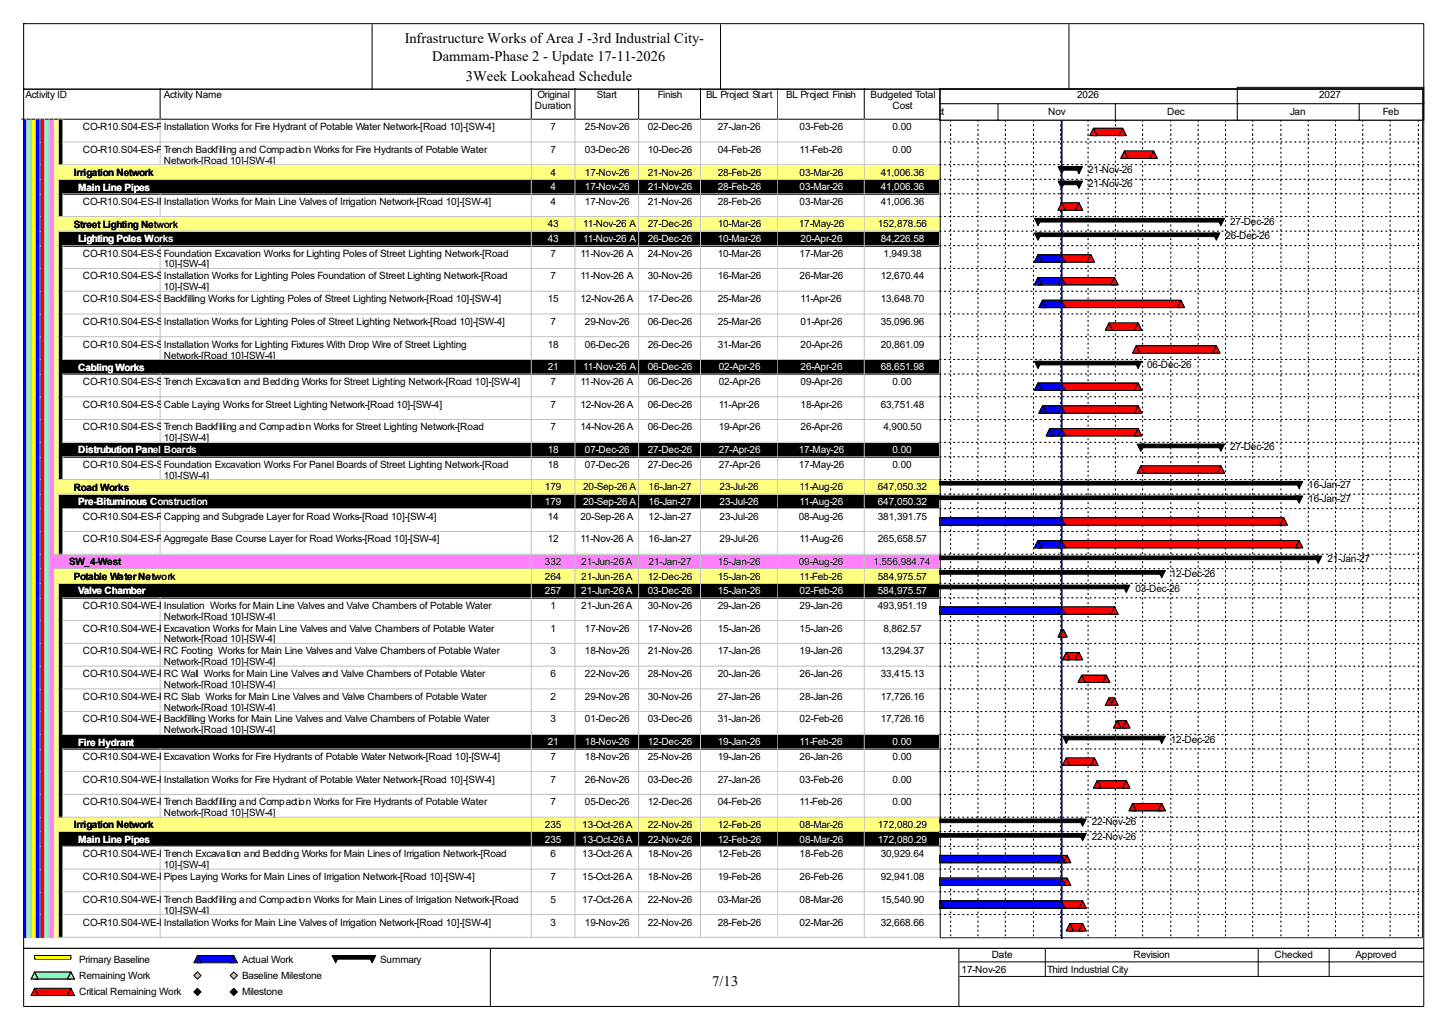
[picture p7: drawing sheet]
<svg xmlns="http://www.w3.org/2000/svg" width="420mm" height="297mm" viewBox="0 0 420 297" stroke-linecap="round" stroke-linejoin="round" font-family="sans-serif">
<defs><g id="words">
<g font-size="4.2">
<text x="117.3" y="12.4">Infrastructure Works of Area J -3rd Industrial City-</text>
<text x="125.3" y="17.7">Dammam-Phase 2 - Update 17-11-2026</text>
<text x="135" y="23.5">3Week Lookahead Schedule</text>
<text x="206.5" y="285.6">7/13</text>
</g>
<g font-size="2.9">
<text x="7.4" y="28.4">Activity ID</text>
<text x="47.5" y="28.4">Activity Name</text>
<text x="155.8" y="28.4">Original</text>
<text x="173" y="28.4">Start</text>
<text x="190.7" y="28.4">Finish</text>
<text x="204.6" y="28.4">BL Project Start</text>
<text x="227.8" y="28.4">BL Project Finish</text>
<text x="252.3" y="28.4">Budgeted Total</text>
<text x="312.2" y="28.4">2026</text>
<text x="382.4" y="28.4">2027</text>
<text x="155.1" y="31.6">Duration</text>
<text x="258.7" y="31.6">Cost</text>
<text x="269.5" y="33.2">Oct</text>
<text x="303.8" y="33.2">Nov</text>
<text x="338.3" y="33.2">Dec</text>
<text x="373.9" y="33.2">Jan</text>
<text x="400.8" y="33.2">Feb</text>
<text x="24" y="37.7">CO-R10.S04-ES-PW-150</text>
<text x="47.5" y="37.7">Installation Works for Fire Hydrant of Potable Water Network-[Road 10]-[SW-4]</text>
<text x="159.6" y="37.7">7</text>
<text x="169.5" y="37.7">25-Nov-26</text>
<text x="187.7" y="37.7">02-Dec-26</text>
<text x="208.1" y="37.7">27-Jan-26</text>
<text x="231.8" y="37.7">03-Feb-26</text>
<text x="258.7" y="37.7">0.00</text>
<text x="24" y="44.3">CO-R10.S04-ES-PW-160</text>
<text x="47.5" y="44.3">Trench Backfilling and Compaction Works for Fire Hydrants of Potable Water</text>
<text x="47.5" y="47.5">Network-[Road 10]-[SW-4]</text>
<text x="159.6" y="44.3">7</text>
<text x="169.5" y="44.3">03-Dec-26</text>
<text x="187.7" y="44.3">10-Dec-26</text>
<text x="208.1" y="44.3">04-Feb-26</text>
<text x="231.8" y="44.3">11-Feb-26</text>
<text x="258.7" y="44.3">0.00</text>
<text x="21.4" y="51">Irrigation Network</text>
<text x="159.6" y="50.9">4</text>
<text x="169.5" y="50.9">17-Nov-26</text>
<text x="187.7" y="50.9">21-Nov-26</text>
<text x="208.1" y="50.9">28-Feb-26</text>
<text x="231.8" y="50.9">03-Mar-26</text>
<text x="255.3" y="50.9">41,006.36</text>
<text x="315.4" y="50.1">21-Nov-26</text>
<text x="24" y="59.3">CO-R10.S04-ES-IR-120</text>
<text x="47.5" y="59.3">Installation Works for Main Line Valves of Irrigation Network-[Road 10]-[SW-4]</text>
<text x="159.6" y="59.3">4</text>
<text x="169.5" y="59.3">17-Nov-26</text>
<text x="187.7" y="59.3">21-Nov-26</text>
<text x="208.1" y="59.3">28-Feb-26</text>
<text x="231.8" y="59.3">03-Mar-26</text>
<text x="255.3" y="59.3">41,006.36</text>
<text x="315.4" y="54.3">21-Nov-26</text>
<text x="21.4" y="66">Street Lighting Network</text>
<text x="158.7" y="65.9">43</text>
<text x="169" y="65.9">11-Nov-26 A</text>
<text x="187.7" y="65.9">27-Dec-26</text>
<text x="208.1" y="65.9">10-Mar-26</text>
<text x="231.5" y="65.9">17-May-26</text>
<text x="254.5" y="65.9">152,878.56</text>
<text x="356.5" y="65.1">27-Dec-26</text>
<text x="355.2" y="69.3">26-Dec-26</text>
<text x="24" y="74.3">CO-R10.S04-ES-SL-100</text>
<text x="47.5" y="74.3">Foundation Excavation Works for Lighting Poles of Street Lighting Network-[Road</text>
<text x="47.5" y="77.5">10]-[SW-4]</text>
<text x="159.6" y="74.3">7</text>
<text x="168.2" y="74.3">11-Nov-26 A</text>
<text x="187.7" y="74.3">24-Nov-26</text>
<text x="208.1" y="74.3">10-Mar-26</text>
<text x="231.8" y="74.3">17-Mar-26</text>
<text x="256" y="74.3">1,949.38</text>
<text x="24" y="80.9">CO-R10.S04-ES-SL-110</text>
<text x="47.5" y="80.9">Installation Works for Lighting Poles Foundation of Street Lighting Network-[Road</text>
<text x="159.6" y="80.9">7</text>
<text x="168.2" y="80.9">11-Nov-26 A</text>
<text x="187.7" y="80.9">30-Nov-26</text>
<text x="208.1" y="80.9">16-Mar-26</text>
<text x="231.8" y="80.9">26-Mar-26</text>
<text x="255.3" y="80.9">12,670.44</text>
<text x="24" y="87.5">CO-R10.S04-ES-SL-210</text>
<text x="47.5" y="84.1">10]-[SW-4]</text>
<text x="47.5" y="87.5">Backfilling Works for Lighting Poles of Street Lighting Network-[Road 10]-[SW-4]</text>
<text x="158.7" y="87.5">15</text>
<text x="168.2" y="87.5">12-Nov-26 A</text>
<text x="187.7" y="87.5">17-Dec-26</text>
<text x="208.1" y="87.5">25-Mar-26</text>
<text x="232" y="87.5">11-Apr-26</text>
<text x="255.3" y="87.5">13,648.70</text>
<text x="24" y="94.1">CO-R10.S04-ES-SL-120</text>
<text x="47.5" y="94.1">Installation Works for Lighting Poles of Street Lighting Network-[Road 10]-[SW-4]</text>
<text x="159.6" y="94.1">7</text>
<text x="169.5" y="94.1">29-Nov-26</text>
<text x="187.7" y="94.1">06-Dec-26</text>
<text x="208.1" y="94.1">25-Mar-26</text>
<text x="232" y="94.1">01-Apr-26</text>
<text x="255.3" y="94.1">35,096.96</text>
<text x="24" y="100.7">CO-R10.S04-ES-SL-130</text>
<text x="47.5" y="100.7">Installation Works for Lighting Fixtures With Drop Wire of Street Lighting</text>
<text x="158.7" y="100.7">18</text>
<text x="169.5" y="100.7">06-Dec-26</text>
<text x="187.7" y="100.7">26-Dec-26</text>
<text x="208.1" y="100.7">31-Mar-26</text>
<text x="232" y="100.7">20-Apr-26</text>
<text x="255.3" y="100.7">20,861.09</text>
<text x="47.5" y="103.9">Network-[Road 10]-[SW-4]</text>
<text x="332.5" y="106.5">06-Dec-26</text>
<text x="24" y="111.5">CO-R10.S04-ES-SL-140</text>
<text x="47.5" y="111.5">Trench Excavation and Bedding Works for Street Lighting Network-[Road 10]-[SW-4]</text>
<text x="159.6" y="111.5">7</text>
<text x="168.2" y="111.5">11-Nov-26 A</text>
<text x="187.7" y="111.5">06-Dec-26</text>
<text x="208.3" y="111.5">02-Apr-26</text>
<text x="232" y="111.5">09-Apr-26</text>
<text x="258.7" y="111.5">0.00</text>
<text x="24" y="118.1">CO-R10.S04-ES-SL-150</text>
<text x="47.5" y="118.1">Cable Laying Works for Street Lighting Network-[Road 10]-[SW-4]</text>
<text x="159.6" y="118.1">7</text>
<text x="168.2" y="118.1">12-Nov-26 A</text>
<text x="187.7" y="118.1">06-Dec-26</text>
<text x="208.3" y="118.1">11-Apr-26</text>
<text x="232" y="118.1">18-Apr-26</text>
<text x="255.3" y="118.1">63,751.48</text>
<text x="24" y="124.7">CO-R10.S04-ES-SL-160</text>
<text x="47.5" y="124.7">Trench Backfilling and Compaction Works for Street Lighting Network-[Road</text>
<text x="159.6" y="124.7">7</text>
<text x="168.2" y="124.7">14-Nov-26 A</text>
<text x="187.7" y="124.7">06-Dec-26</text>
<text x="208.3" y="124.7">19-Apr-26</text>
<text x="232" y="124.7">26-Apr-26</text>
<text x="256" y="124.7">4,900.50</text>
<text x="47.5" y="127.9">10]-[SW-4]</text>
<text x="356.5" y="130.5">27-Dec-26</text>
<text x="24" y="135.5">CO-R10.S04-ES-SL-170</text>
<text x="47.5" y="135.5">Foundation Excavation Works For Panel Boards of Street Lighting Network-[Road</text>
<text x="158.7" y="135.5">18</text>
<text x="169.5" y="135.5">07-Dec-26</text>
<text x="187.7" y="135.5">27-Dec-26</text>
<text x="208.3" y="135.5">27-Apr-26</text>
<text x="231.5" y="135.5">17-May-26</text>
<text x="258.7" y="135.5">0.00</text>
<text x="21.4" y="142.2">Road Works</text>
<text x="47.5" y="138.7">10]-[SW-4]</text>
<text x="157.9" y="142.1">179</text>
<text x="169" y="142.1">20-Sep-26 A</text>
<text x="188" y="142.1">16-Jan-27</text>
<text x="208.6" y="142.1">23-Jul-26</text>
<text x="231.8" y="142.1">11-Aug-26</text>
<text x="254.5" y="142.1">647,050.32</text>
<text x="379.2" y="141.3">16-Jan-27</text>
<text x="379.2" y="145.5">16-Jan-27</text>
<text x="24" y="150.5">CO-R10.S04-ES-RD-100</text>
<text x="47.5" y="150.5">Capping and Subgrade Layer for Road Works-[Road 10]-[SW-4]</text>
<text x="158.7" y="150.5">14</text>
<text x="168.2" y="150.5">20-Sep-26 A</text>
<text x="188" y="150.5">12-Jan-27</text>
<text x="208.6" y="150.5">23-Jul-26</text>
<text x="231.5" y="150.5">08-Aug-26</text>
<text x="254.5" y="150.5">381,391.75</text>
<text x="24" y="157.1">CO-R10.S04-ES-RD-110</text>
<text x="47.5" y="157.1">Aggregate Base Course Layer for Road Works-[Road 10]-[SW-4]</text>
<text x="158.7" y="157.1">12</text>
<text x="168.2" y="157.1">11-Nov-26 A</text>
<text x="188" y="157.1">16-Jan-27</text>
<text x="208.6" y="157.1">29-Jul-26</text>
<text x="231.8" y="157.1">11-Aug-26</text>
<text x="254.5" y="157.1">265,658.57</text>
<text x="20" y="163.8">SW_4-West</text>
<text x="157.9" y="163.7">332</text>
<text x="157.9" y="168">264</text>
<text x="168.5" y="163.7">21-Jun-26 A</text>
<text x="168.5" y="168">21-Jun-26 A</text>
<text x="187.7" y="168">12-Dec-26</text>
<text x="188" y="163.7">21-Jan-27</text>
<text x="208.1" y="163.7">15-Jan-26</text>
<text x="208.1" y="168">15-Jan-26</text>
<text x="231.5" y="163.7">09-Aug-26</text>
<text x="231.8" y="168">11-Feb-26</text>
<text x="253.2" y="163.7">1,556,984.74</text>
<text x="254.5" y="168">584,975.57</text>
<text x="339.4" y="167.2">12-Dec-26</text>
<text x="384.7" y="162.9">21-Jan-27</text>
<text x="21.4" y="168.1">Potable Water Network</text>
<text x="329.1" y="171.4">03-Dec-26</text>
<text x="24" y="176.4">CO-R10.S04-WE-PW-210</text>
<text x="47.5" y="176.4">Insulation Works for Main Line Valves and Valve Chambers of Potable Water</text>
<text x="47.5" y="179.6">Network-[Road 10]-[SW-4]</text>
<text x="159.6" y="176.4">1</text>
<text x="168.5" y="176.4">21-Jun-26 A</text>
<text x="187.7" y="176.4">30-Nov-26</text>
<text x="208.1" y="176.4">29-Jan-26</text>
<text x="231.8" y="176.4">29-Jan-26</text>
<text x="254.5" y="176.4">493,951.19</text>
<text x="24" y="183">CO-R10.S04-WE-PW-170</text>
<text x="47.5" y="183">Excavation Works for Main Line Valves and Valve Chambers of Potable Water</text>
<text x="159.6" y="183">1</text>
<text x="169.5" y="183">17-Nov-26</text>
<text x="187.7" y="183">17-Nov-26</text>
<text x="208.1" y="183">15-Jan-26</text>
<text x="231.8" y="183">15-Jan-26</text>
<text x="256" y="183">8,862.57</text>
<text x="24" y="189.6">CO-R10.S04-WE-PW-180</text>
<text x="47.5" y="186.1">Network-[Road 10]-[SW-4]</text>
<text x="47.5" y="189.6">RC Footing Works for Main Line Valves and Valve Chambers of Potable Water</text>
<text x="159.6" y="189.6">3</text>
<text x="169.5" y="189.6">18-Nov-26</text>
<text x="187.7" y="189.6">21-Nov-26</text>
<text x="208.1" y="189.6">17-Jan-26</text>
<text x="231.8" y="189.6">19-Jan-26</text>
<text x="255.3" y="189.6">13,294.37</text>
<text x="24" y="196.2">CO-R10.S04-WE-PW-190</text>
<text x="47.5" y="192.7">Network-[Road 10]-[SW-4]</text>
<text x="47.5" y="196.2">RC Wall Works for Main Line Valves and Valve Chambers of Potable Water</text>
<text x="159.6" y="196.2">6</text>
<text x="169.5" y="196.2">22-Nov-26</text>
<text x="187.7" y="196.2">28-Nov-26</text>
<text x="208.1" y="196.2">20-Jan-26</text>
<text x="231.8" y="196.2">26-Jan-26</text>
<text x="255.3" y="196.2">33,415.13</text>
<text x="24" y="202.8">CO-R10.S04-WE-PW-200</text>
<text x="47.5" y="199.3">Network-[Road 10]-[SW-4]</text>
<text x="47.5" y="202.8">RC Slab Works for Main Line Valves and Valve Chambers of Potable Water</text>
<text x="159.6" y="202.8">2</text>
<text x="169.5" y="202.8">29-Nov-26</text>
<text x="187.7" y="202.8">30-Nov-26</text>
<text x="208.1" y="202.8">27-Jan-26</text>
<text x="231.8" y="202.8">28-Jan-26</text>
<text x="255.3" y="202.8">17,726.16</text>
<text x="24" y="209.3">CO-R10.S04-WE-PW-220</text>
<text x="47.5" y="206">Network-[Road 10]-[SW-4]</text>
<text x="47.5" y="209.3">Backfilling Works for Main Line Valves and Valve Chambers of Potable Water</text>
<text x="159.6" y="209.3">3</text>
<text x="169.5" y="209.3">01-Dec-26</text>
<text x="187.7" y="209.3">03-Dec-26</text>
<text x="208.1" y="209.3">31-Jan-26</text>
<text x="231.8" y="209.3">02-Feb-26</text>
<text x="255.3" y="209.3">17,726.16</text>
<text x="47.5" y="212.5">Network-[Road 10]-[SW-4]</text>
<text x="339.4" y="215.2">12-Dec-26</text>
<text x="24" y="220.2">CO-R10.S04-WE-PW-140</text>
<text x="47.5" y="220.2">Excavation Works for Fire Hydrants of Potable Water Network-[Road 10]-[SW-4]</text>
<text x="159.6" y="220.2">7</text>
<text x="169.5" y="220.2">18-Nov-26</text>
<text x="187.7" y="220.2">25-Nov-26</text>
<text x="208.1" y="220.2">19-Jan-26</text>
<text x="231.8" y="220.2">26-Jan-26</text>
<text x="258.7" y="220.2">0.00</text>
<text x="24" y="226.8">CO-R10.S04-WE-PW-150</text>
<text x="47.5" y="226.8">Installation Works for Fire Hydrant of Potable Water Network-[Road 10]-[SW-4]</text>
<text x="159.6" y="226.8">7</text>
<text x="169.5" y="226.8">26-Nov-26</text>
<text x="187.7" y="226.8">03-Dec-26</text>
<text x="208.1" y="226.8">27-Jan-26</text>
<text x="231.8" y="226.8">03-Feb-26</text>
<text x="258.7" y="226.8">0.00</text>
<text x="24" y="233.3">CO-R10.S04-WE-PW-160</text>
<text x="47.5" y="233.3">Trench Backfilling and Compaction Works for Fire Hydrants of Potable Water</text>
<text x="159.6" y="233.3">7</text>
<text x="169.5" y="233.3">05-Dec-26</text>
<text x="187.7" y="233.3">12-Dec-26</text>
<text x="208.1" y="233.3">04-Feb-26</text>
<text x="231.8" y="233.3">11-Feb-26</text>
<text x="258.7" y="233.3">0.00</text>
<text x="47.5" y="236.5">Network-[Road 10]-[SW-4]</text>
<text x="157.9" y="239.9">235</text>
<text x="168.8" y="239.9">13-Oct-26 A</text>
<text x="187.7" y="239.9">22-Nov-26</text>
<text x="208.1" y="239.9">12-Feb-26</text>
<text x="231.8" y="239.9">08-Mar-26</text>
<text x="254.5" y="239.9">172,080.29</text>
<text x="316.4" y="239.1">22-Nov-26</text>
<text x="21.4" y="240">Irrigation Network</text>
<text x="316.4" y="243.4">22-Nov-26</text>
<text x="24" y="248.4">CO-R10.S04-WE-IR-100</text>
<text x="47.5" y="248.4">Trench Excavation and Bedding Works for Main Lines of Irrigation Network-[Road</text>
<text x="47.5" y="251.5">10]-[SW-4]</text>
<text x="159.6" y="248.4">6</text>
<text x="168.8" y="248.4">13-Oct-26 A</text>
<text x="187.7" y="248.4">18-Nov-26</text>
<text x="208.1" y="248.4">12-Feb-26</text>
<text x="231.8" y="248.4">18-Feb-26</text>
<text x="255.3" y="248.4">30,929.64</text>
<text x="24" y="255">CO-R10.S04-WE-IR-110</text>
<text x="47.5" y="255">Pipes Laying Works for Main Lines of Irrigation Network-[Road 10]-[SW-4]</text>
<text x="159.6" y="255">7</text>
<text x="168.8" y="255">15-Oct-26 A</text>
<text x="187.7" y="255">18-Nov-26</text>
<text x="208.1" y="255">19-Feb-26</text>
<text x="231.8" y="255">26-Feb-26</text>
<text x="255.3" y="255">92,941.08</text>
<text x="24" y="261.6">CO-R10.S04-WE-IR-130</text>
<text x="47.5" y="261.6">Trench Backfilling and Compaction Works for Main Lines of Irrigation Network-[Road</text>
<text x="159.6" y="261.6">5</text>
<text x="168.8" y="261.6">17-Oct-26 A</text>
<text x="187.7" y="261.6">22-Nov-26</text>
<text x="208.1" y="261.6">03-Mar-26</text>
<text x="231.8" y="261.6">08-Mar-26</text>
<text x="255.3" y="261.6">15,540.90</text>
<text x="24" y="268.2">CO-R10.S04-WE-IR-120</text>
<text x="47.5" y="264.8">10]-[SW-4]</text>
<text x="47.5" y="268.2">Installation Works for Main Line Valves of Irrigation Network-[Road 10]-[SW-4]</text>
<text x="159.6" y="268.2">3</text>
<text x="169.5" y="268.2">19-Nov-26</text>
<text x="187.7" y="268.2">22-Nov-26</text>
<text x="208.1" y="268.2">28-Feb-26</text>
<text x="231.8" y="268.2">02-Mar-26</text>
<text x="255.3" y="268.2">32,668.66</text>
<text x="22.9" y="279">Primary Baseline</text>
<text x="70.1" y="279">Actual Work</text>
<text x="110.2" y="279">Summary</text>
<text x="278.7" y="281.9">17-Nov-26</text>
<text x="287.4" y="277.7">Date</text>
<text x="303.5" y="281.9">Third Industrial City</text>
<text x="328.5" y="277.7">Revision</text>
<text x="369.4" y="277.7">Checked</text>
<text x="392.9" y="277.7">Approved</text>
<text x="22.9" y="283.7">Remaining Work</text>
<text x="70.1" y="283.7">Baseline Milestone</text>
<text x="22.9" y="288.5">Critical Remaining Work</text>
<text x="70.1" y="288.5">Milestone</text>
</g>
<g font-size="2.9" fill="#fff">
<text x="22.7" y="55.2">Main Line Pipes</text>
<text x="159.6" y="55.1">4</text>
<text x="169.5" y="55.1">17-Nov-26</text>
<text x="187.7" y="55.1">21-Nov-26</text>
<text x="208.1" y="55.1">28-Feb-26</text>
<text x="231.8" y="55.1">03-Mar-26</text>
<text x="255.3" y="55.1">41,006.36</text>
<text x="22.7" y="70.2">Lighting Poles Works</text>
<text x="158.7" y="70.1">43</text>
<text x="169" y="70.1">11-Nov-26 A</text>
<text x="187.7" y="70.1">26-Dec-26</text>
<text x="208.1" y="70.1">10-Mar-26</text>
<text x="232" y="70.1">20-Apr-26</text>
<text x="255.3" y="70.1">84,226.58</text>
<text x="22.7" y="107.4">Cabling Works</text>
<text x="158.7" y="107.3">21</text>
<text x="169" y="107.3">11-Nov-26 A</text>
<text x="187.7" y="107.3">06-Dec-26</text>
<text x="208.3" y="107.3">02-Apr-26</text>
<text x="232" y="107.3">26-Apr-26</text>
<text x="255.3" y="107.3">68,651.98</text>
<text x="22.7" y="131.4">Distrubution Panel Boards</text>
<text x="158.7" y="131.3">18</text>
<text x="169.5" y="131.3">07-Dec-26</text>
<text x="187.7" y="131.3">27-Dec-26</text>
<text x="208.3" y="131.3">27-Apr-26</text>
<text x="231.5" y="131.3">17-May-26</text>
<text x="258.7" y="131.3">0.00</text>
<text x="22.7" y="146.4">Pre-Bituminous Construction</text>
<text x="157.9" y="146.3">179</text>
<text x="169" y="146.3">20-Sep-26 A</text>
<text x="188" y="146.3">16-Jan-27</text>
<text x="208.6" y="146.3">23-Jul-26</text>
<text x="231.8" y="146.3">11-Aug-26</text>
<text x="254.5" y="146.3">647,050.32</text>
<text x="22.7" y="172.3">Valve Chamber</text>
<text x="157.9" y="172.2">257</text>
<text x="168.5" y="172.2">21-Jun-26 A</text>
<text x="187.7" y="172.2">03-Dec-26</text>
<text x="208.1" y="172.2">15-Jan-26</text>
<text x="231.8" y="172.2">02-Feb-26</text>
<text x="254.5" y="172.2">584,975.57</text>
<text x="158.7" y="215.9">21</text>
<text x="169.5" y="215.9">18-Nov-26</text>
<text x="187.7" y="215.9">12-Dec-26</text>
<text x="208.1" y="215.9">19-Jan-26</text>
<text x="231.8" y="215.9">11-Feb-26</text>
<text x="258.7" y="215.9">0.00</text>
<text x="22.7" y="216">Fire Hydrant</text>
<text x="22.7" y="244.3">Main Line Pipes</text>
<text x="157.9" y="244.2">235</text>
<text x="168.8" y="244.2">13-Oct-26 A</text>
<text x="187.7" y="244.2">22-Nov-26</text>
<text x="208.1" y="244.2">12-Feb-26</text>
<text x="231.8" y="244.2">08-Mar-26</text>
<text x="254.5" y="244.2">172,080.29</text>
</g>
</g></defs>
<path d="M46.4 25.6v8.9h-40.1" fill="none" stroke="#000" stroke-width=".29"/>
<path d="M46.7 25.6h107.6v9.2h-107.6z" fill="#fff"/>
<path d="M154 25.6v8.9h-107.6" fill="none" stroke="#000" stroke-width=".29"/>
<path d="M154.3 25.6h12.6v9.2h-12.6z" fill="#fff"/>
<path d="M166.7 25.6v8.9h-12.7" fill="none" stroke="#000" stroke-width=".29"/>
<path d="M166.9 25.6h18.5v9.2h-18.5z" fill="#fff"/>
<path d="M185.1 25.6v8.9h-18.4" fill="none" stroke="#000" stroke-width=".29"/>
<path d="M185.4 25.6h17.9v9.2h-17.9z" fill="#fff"/>
<path d="M203 25.6v8.9h-17.9" fill="none" stroke="#000" stroke-width=".29"/>
<path d="M203.3 25.6h22.4v9.2h-22.4z" fill="#fff"/>
<path d="M225.5 25.6v8.9h-22.5" fill="none" stroke="#000" stroke-width=".29"/>
<path d="M225.7 25.6h25.1v9.2h-25.1z" fill="#fff"/>
<path d="M250.5 25.6v8.9h-25" fill="none" stroke="#000" stroke-width=".29"/>
<path d="M250.8 25.6h21.9v9.2h-21.9z" fill="#fff"/>
<path d="M272.4 25.6v8.9h-21.9" fill="none" stroke="#000" stroke-width=".29"/>
<path d="M6.6 34.8h1.3v6.6h-1.3z" fill="#00f"/>
<path d="M7.6 34.5v6.9" fill="none" stroke="#c0c0c0" stroke-width=".29"/>
<path d="M7.9 34.8h1.3v6.6h-1.3z" fill="#80ff80"/>
<path d="M9 34.5v6.9" fill="none" stroke="#c0c0c0" stroke-width=".29"/>
<path d="M9.2 34.8h1.3v6.6h-1.3z" fill="#ff0"/>
<path d="M10.3 34.5v6.9" fill="none" stroke="#c0c0c0" stroke-width=".29"/>
<path d="M10.5 34.8h1.4v6.6h-1.4z" fill="#00f"/>
<path d="M11.6 34.5v6.9" fill="none" stroke="#c0c0c0" stroke-width=".29"/>
<path d="M11.9 34.8h1.3v6.6h-1.3z" fill="#f00"/>
<path d="M12.9 34.5v6.9" fill="none" stroke="#c0c0c0" stroke-width=".29"/>
<path d="M13.2 34.8h1.3v6.6h-1.3z" fill="#80ffff"/>
<path d="M14.2 34.5v6.9" fill="none" stroke="#c0c0c0" stroke-width=".29"/>
<path d="M14.5 34.8h1.3v6.6h-1.3z" fill="#ff80ff"/>
<path d="M15.6 34.5v6.9" fill="none" stroke="#c0c0c0" stroke-width=".29"/>
<path d="M15.8 34.8h1.3v6.6h-1.3z" fill="#ffff80"/>
<path d="M16.9 34.5v6.9M18.2 34.5v6.9" fill="none" stroke="#c0c0c0" stroke-width=".29"/>
<path d="M17.1 34.8h1.4v6.6h-1.4z" fill="#000"/>
<path d="M18.5 34.8h28.2v6.6h-28.2z" fill="#fff"/>
<path d="M46.4 34.5v6.9M18.2 41.1h28.5" fill="none" stroke="#c0c0c0" stroke-width=".29"/>
<path d="M46.7 34.8h107.6v6.6h-107.6z" fill="#fff"/>
<path d="M154 34.5v6.6h-107.3" fill="none" stroke="#c0c0c0" stroke-width=".29"/>
<path d="M154.3 34.8h12.6v6.6h-12.6z" fill="#fff"/>
<path d="M166.7 34.5v6.6h-12.4" fill="none" stroke="#c0c0c0" stroke-width=".29"/>
<path d="M166.9 34.8h18.5v6.6h-18.5z" fill="#fff"/>
<path d="M185.1 34.5v6.6h-18.2" fill="none" stroke="#c0c0c0" stroke-width=".29"/>
<path d="M185.4 34.8h17.9v6.6h-17.9z" fill="#fff"/>
<path d="M203 34.5v6.6h-17.6" fill="none" stroke="#c0c0c0" stroke-width=".29"/>
<path d="M203.3 34.8h22.4v6.6h-22.4z" fill="#fff"/>
<path d="M225.5 34.5v6.6h-22.2" fill="none" stroke="#c0c0c0" stroke-width=".29"/>
<path d="M225.7 34.8h25.1v6.6h-25.1z" fill="#fff"/>
<path d="M250.5 34.5v6.6h-24.8" fill="none" stroke="#c0c0c0" stroke-width=".29"/>
<path d="M250.8 34.8h21.9v6.6h-21.9z" fill="#fff"/>
<path d="M272.4 34.5v6.6h-21.6" fill="none" stroke="#c0c0c0" stroke-width=".29"/>
<path d="M6.6 41.4h1.3v6.6h-1.3z" fill="#00f"/>
<path d="M7.6 41.1v6.9" fill="none" stroke="#c0c0c0" stroke-width=".29"/>
<path d="M7.9 41.4h1.3v6.6h-1.3z" fill="#80ff80"/>
<path d="M9 41.1v6.9" fill="none" stroke="#c0c0c0" stroke-width=".29"/>
<path d="M9.2 41.4h1.3v6.6h-1.3z" fill="#ff0"/>
<path d="M10.3 41.1v6.9" fill="none" stroke="#c0c0c0" stroke-width=".29"/>
<path d="M10.5 41.4h1.4v6.6h-1.4z" fill="#00f"/>
<path d="M11.6 41.1v6.9" fill="none" stroke="#c0c0c0" stroke-width=".29"/>
<path d="M11.9 41.4h1.3v6.6h-1.3z" fill="#f00"/>
<path d="M12.9 41.1v6.9" fill="none" stroke="#c0c0c0" stroke-width=".29"/>
<path d="M13.2 41.4h1.3v6.6h-1.3z" fill="#80ffff"/>
<path d="M14.2 41.1v6.9" fill="none" stroke="#c0c0c0" stroke-width=".29"/>
<path d="M14.5 41.4h1.3v6.6h-1.3z" fill="#ff80ff"/>
<path d="M15.6 41.1v6.9" fill="none" stroke="#c0c0c0" stroke-width=".29"/>
<path d="M15.8 41.4h1.3v6.6h-1.3z" fill="#ffff80"/>
<path d="M16.9 41.1v6.9M16.9 47.7h1.6M18.2 41.1v6.9" fill="none" stroke="#c0c0c0" stroke-width=".29"/>
<path d="M17.1 41.4h1.4v6.6h-1.4z" fill="#000"/>
<path d="M18.5 41.4h28.2v6.6h-28.2z" fill="#fff"/>
<path d="M18.2 47.7h28.5M46.4 41.1v6.9" fill="none" stroke="#c0c0c0" stroke-width=".29"/>
<path d="M46.7 41.4h107.6v6.6h-107.6z" fill="#fff"/>
<path d="M154 41.1v6.6h-107.3" fill="none" stroke="#c0c0c0" stroke-width=".29"/>
<path d="M154.3 41.4h12.6v6.6h-12.6z" fill="#fff"/>
<path d="M166.7 41.1v6.6h-12.4" fill="none" stroke="#c0c0c0" stroke-width=".29"/>
<path d="M166.9 41.4h18.5v6.6h-18.5z" fill="#fff"/>
<path d="M185.1 41.1v6.6h-18.2" fill="none" stroke="#c0c0c0" stroke-width=".29"/>
<path d="M185.4 41.4h17.9v6.6h-17.9z" fill="#fff"/>
<path d="M203 41.1v6.6h-17.6" fill="none" stroke="#c0c0c0" stroke-width=".29"/>
<path d="M203.3 41.4h22.4v6.6h-22.4z" fill="#fff"/>
<path d="M225.5 41.1v6.6h-22.2" fill="none" stroke="#c0c0c0" stroke-width=".29"/>
<path d="M225.7 41.4h25.1v6.6h-25.1z" fill="#fff"/>
<path d="M250.5 41.1v6.6h-24.8" fill="none" stroke="#c0c0c0" stroke-width=".29"/>
<path d="M250.8 41.4h21.9v6.6h-21.9z" fill="#fff"/>
<path d="M272.4 41.1v6.6h-21.6" fill="none" stroke="#c0c0c0" stroke-width=".29"/>
<path d="M6.6 48h1.3v4.2h-1.3z" fill="#00f"/>
<path d="M7.6 47.7v4.5" fill="none" stroke="#c0c0c0" stroke-width=".29"/>
<path d="M7.9 48h1.3v4.2h-1.3z" fill="#80ff80"/>
<path d="M9 47.7v4.5" fill="none" stroke="#c0c0c0" stroke-width=".29"/>
<path d="M9.2 48h1.3v4.2h-1.3z" fill="#ff0"/>
<path d="M10.3 47.7v4.5" fill="none" stroke="#c0c0c0" stroke-width=".29"/>
<path d="M10.5 48h1.4v4.2h-1.4z" fill="#00f"/>
<path d="M11.6 47.7v4.5" fill="none" stroke="#c0c0c0" stroke-width=".29"/>
<path d="M11.9 48h1.3v4.2h-1.3z" fill="#f00"/>
<path d="M12.9 47.7v4.5" fill="none" stroke="#c0c0c0" stroke-width=".29"/>
<path d="M13.2 48h1.3v4.2h-1.3z" fill="#80ffff"/>
<path d="M14.2 47.7v4.5" fill="none" stroke="#c0c0c0" stroke-width=".29"/>
<path d="M14.5 48h1.3v4.2h-1.3z" fill="#ff80ff"/>
<path d="M15.6 47.7v4.5" fill="none" stroke="#c0c0c0" stroke-width=".29"/>
<path d="M15.8 48h30.9v4.2h-30.9z" fill="#ffff80"/>
<path d="M16.9 51.9h29.8" fill="none" stroke="#c0c0c0" stroke-width=".29"/>
<path d="M46.7 48h107.6v4.2h-107.6z" fill="#ffff80"/>
<path d="M154 47.7v4.2h-107.3" fill="none" stroke="#c0c0c0" stroke-width=".29"/>
<path d="M154.3 48h12.6v4.2h-12.6z" fill="#ffff80"/>
<path d="M166.7 47.7v4.2h-12.4" fill="none" stroke="#c0c0c0" stroke-width=".29"/>
<path d="M166.9 48h18.5v4.2h-18.5z" fill="#ffff80"/>
<path d="M185.1 47.7v4.2h-18.2" fill="none" stroke="#c0c0c0" stroke-width=".29"/>
<path d="M185.4 48h17.9v4.2h-17.9z" fill="#ffff80"/>
<path d="M203 47.7v4.2h-17.6" fill="none" stroke="#c0c0c0" stroke-width=".29"/>
<path d="M203.3 48h22.4v4.2h-22.4z" fill="#ffff80"/>
<path d="M225.5 47.7v4.2h-22.2" fill="none" stroke="#c0c0c0" stroke-width=".29"/>
<path d="M225.7 48h25.1v4.2h-25.1z" fill="#ffff80"/>
<path d="M250.5 47.7v4.2h-24.8" fill="none" stroke="#c0c0c0" stroke-width=".29"/>
<path d="M250.8 48h21.9v4.2h-21.9z" fill="#ffff80"/>
<path d="M272.4 47.7v4.2h-21.6" fill="none" stroke="#c0c0c0" stroke-width=".29"/>
<path d="M6.6 52.2h1.3v4.2h-1.3z" fill="#00f"/>
<path d="M7.6 51.9v4.5" fill="none" stroke="#c0c0c0" stroke-width=".29"/>
<path d="M7.9 52.2h1.3v4.2h-1.3z" fill="#80ff80"/>
<path d="M9 51.9v4.5" fill="none" stroke="#c0c0c0" stroke-width=".29"/>
<path d="M9.2 52.2h1.3v4.2h-1.3z" fill="#ff0"/>
<path d="M10.3 51.9v4.5" fill="none" stroke="#c0c0c0" stroke-width=".29"/>
<path d="M10.5 52.2h1.4v4.2h-1.4z" fill="#00f"/>
<path d="M11.6 51.9v4.5" fill="none" stroke="#c0c0c0" stroke-width=".29"/>
<path d="M11.9 52.2h1.3v4.2h-1.3z" fill="#f00"/>
<path d="M12.9 51.9v4.5" fill="none" stroke="#c0c0c0" stroke-width=".29"/>
<path d="M13.2 52.2h1.3v4.2h-1.3z" fill="#80ffff"/>
<path d="M14.2 51.9v4.5" fill="none" stroke="#c0c0c0" stroke-width=".29"/>
<path d="M14.5 52.2h1.3v4.2h-1.3z" fill="#ff80ff"/>
<path d="M15.6 51.9v4.5" fill="none" stroke="#c0c0c0" stroke-width=".29"/>
<path d="M15.8 52.2h1.3v4.2h-1.3z" fill="#ffff80"/>
<path d="M16.9 51.9v4.5M154 51.9v4.3h-135.8M166.7 51.9v4.3h-12.4M185.1 51.9v4.3h-18.2M203 51.9v4.3h-17.6M225.5 51.9v4.3h-22.2M250.5 51.9v4.3h-24.8M272.4 51.9v4.3h-21.6" fill="none" stroke="#c0c0c0" stroke-width=".29"/>
<path d="M17.1 52.2h29.6v4.2h-29.6zM46.7 52.2h107.6v4.2h-107.6zM154.3 52.2h12.6v4.2h-12.6zM166.9 52.2h18.5v4.2h-18.5zM185.4 52.2h17.9v4.2h-17.9zM203.3 52.2h22.4v4.2h-22.4zM225.7 52.2h25.1v4.2h-25.1zM250.8 52.2h21.9v4.2h-21.9z" fill="#000"/>
<path d="M6.6 56.4h1.3v6.6h-1.3z" fill="#00f"/>
<path d="M7.6 56.2v6.8" fill="none" stroke="#c0c0c0" stroke-width=".29"/>
<path d="M7.9 56.4h1.3v6.6h-1.3z" fill="#80ff80"/>
<path d="M9 56.2v6.8" fill="none" stroke="#c0c0c0" stroke-width=".29"/>
<path d="M9.2 56.4h1.3v6.6h-1.3z" fill="#ff0"/>
<path d="M10.3 56.2v6.8" fill="none" stroke="#c0c0c0" stroke-width=".29"/>
<path d="M10.5 56.4h1.4v6.6h-1.4z" fill="#00f"/>
<path d="M11.6 56.2v6.8" fill="none" stroke="#c0c0c0" stroke-width=".29"/>
<path d="M11.9 56.4h1.3v6.6h-1.3z" fill="#f00"/>
<path d="M12.9 56.2v6.8" fill="none" stroke="#c0c0c0" stroke-width=".29"/>
<path d="M13.2 56.4h1.3v6.6h-1.3z" fill="#80ffff"/>
<path d="M14.2 56.2v6.8" fill="none" stroke="#c0c0c0" stroke-width=".29"/>
<path d="M14.5 56.4h1.3v6.6h-1.3z" fill="#ff80ff"/>
<path d="M15.6 56.2v6.8" fill="none" stroke="#c0c0c0" stroke-width=".29"/>
<path d="M15.8 56.4h1.3v6.6h-1.3z" fill="#ffff80"/>
<path d="M16.9 56.2v6.8M18.2 56.2v6.8M16.9 62.8h1.6" fill="none" stroke="#c0c0c0" stroke-width=".29"/>
<path d="M17.1 56.4h1.4v6.6h-1.4z" fill="#000"/>
<path d="M18.5 56.4h28.2v6.6h-28.2z" fill="#fff"/>
<path d="M46.4 56.2v6.8M18.2 62.8h28.5" fill="none" stroke="#c0c0c0" stroke-width=".29"/>
<path d="M46.7 56.4h107.6v6.6h-107.6z" fill="#fff"/>
<path d="M154 56.2v6.6h-107.3" fill="none" stroke="#c0c0c0" stroke-width=".29"/>
<path d="M154.3 56.4h12.6v6.6h-12.6z" fill="#fff"/>
<path d="M166.7 56.2v6.6h-12.4" fill="none" stroke="#c0c0c0" stroke-width=".29"/>
<path d="M166.9 56.4h18.5v6.6h-18.5z" fill="#fff"/>
<path d="M185.1 56.2v6.6h-18.2" fill="none" stroke="#c0c0c0" stroke-width=".29"/>
<path d="M185.4 56.4h17.9v6.6h-17.9z" fill="#fff"/>
<path d="M203 56.2v6.6h-17.6" fill="none" stroke="#c0c0c0" stroke-width=".29"/>
<path d="M203.3 56.4h22.4v6.6h-22.4z" fill="#fff"/>
<path d="M225.5 56.2v6.6h-22.2" fill="none" stroke="#c0c0c0" stroke-width=".29"/>
<path d="M225.7 56.4h25.1v6.6h-25.1z" fill="#fff"/>
<path d="M250.5 56.2v6.6h-24.8" fill="none" stroke="#c0c0c0" stroke-width=".29"/>
<path d="M250.8 56.4h21.9v6.6h-21.9z" fill="#fff"/>
<path d="M272.4 56.2v6.6h-21.6" fill="none" stroke="#c0c0c0" stroke-width=".29"/>
<path d="M6.6 63h1.3v4.2h-1.3z" fill="#00f"/>
<path d="M7.6 62.8v4.4" fill="none" stroke="#c0c0c0" stroke-width=".29"/>
<path d="M7.9 63h1.3v4.2h-1.3z" fill="#80ff80"/>
<path d="M9 62.8v4.4" fill="none" stroke="#c0c0c0" stroke-width=".29"/>
<path d="M9.2 63h1.3v4.2h-1.3z" fill="#ff0"/>
<path d="M10.3 62.8v4.4" fill="none" stroke="#c0c0c0" stroke-width=".29"/>
<path d="M10.5 63h1.4v4.2h-1.4z" fill="#00f"/>
<path d="M11.6 62.8v4.4" fill="none" stroke="#c0c0c0" stroke-width=".29"/>
<path d="M11.9 63h1.3v4.2h-1.3z" fill="#f00"/>
<path d="M12.9 62.8v4.4" fill="none" stroke="#c0c0c0" stroke-width=".29"/>
<path d="M13.2 63h1.3v4.2h-1.3z" fill="#80ffff"/>
<path d="M14.2 62.8v4.4" fill="none" stroke="#c0c0c0" stroke-width=".29"/>
<path d="M14.5 63h1.3v4.2h-1.3z" fill="#ff80ff"/>
<path d="M15.6 62.8v4.4" fill="none" stroke="#c0c0c0" stroke-width=".29"/>
<path d="M15.8 63h30.9v4.2h-30.9z" fill="#ffff80"/>
<path d="M16.9 67h29.8" fill="none" stroke="#c0c0c0" stroke-width=".29"/>
<path d="M46.7 63h107.6v4.2h-107.6z" fill="#ffff80"/>
<path d="M154 62.8v4.2h-107.3" fill="none" stroke="#c0c0c0" stroke-width=".29"/>
<path d="M154.3 63h12.6v4.2h-12.6z" fill="#ffff80"/>
<path d="M166.7 62.8v4.2h-12.4" fill="none" stroke="#c0c0c0" stroke-width=".29"/>
<path d="M166.9 63h18.5v4.2h-18.5z" fill="#ffff80"/>
<path d="M185.1 62.8v4.2h-18.2" fill="none" stroke="#c0c0c0" stroke-width=".29"/>
<path d="M185.4 63h17.9v4.2h-17.9z" fill="#ffff80"/>
<path d="M203 62.8v4.2h-17.6" fill="none" stroke="#c0c0c0" stroke-width=".29"/>
<path d="M203.3 63h22.4v4.2h-22.4z" fill="#ffff80"/>
<path d="M225.5 62.8v4.2h-22.2" fill="none" stroke="#c0c0c0" stroke-width=".29"/>
<path d="M225.7 63h25.1v4.2h-25.1z" fill="#ffff80"/>
<path d="M250.5 62.8v4.2h-24.8" fill="none" stroke="#c0c0c0" stroke-width=".29"/>
<path d="M250.8 63h21.9v4.2h-21.9z" fill="#ffff80"/>
<path d="M272.4 62.8v4.2h-21.6" fill="none" stroke="#c0c0c0" stroke-width=".29"/>
<path d="M6.6 67.2h1.3v4.3h-1.3z" fill="#00f"/>
<path d="M7.6 67v4.5" fill="none" stroke="#c0c0c0" stroke-width=".29"/>
<path d="M7.9 67.2h1.3v4.3h-1.3z" fill="#80ff80"/>
<path d="M9 67v4.5" fill="none" stroke="#c0c0c0" stroke-width=".29"/>
<path d="M9.2 67.2h1.3v4.3h-1.3z" fill="#ff0"/>
<path d="M10.3 67v4.5" fill="none" stroke="#c0c0c0" stroke-width=".29"/>
<path d="M10.5 67.2h1.4v4.3h-1.4z" fill="#00f"/>
<path d="M11.6 67v4.5" fill="none" stroke="#c0c0c0" stroke-width=".29"/>
<path d="M11.9 67.2h1.3v4.3h-1.3z" fill="#f00"/>
<path d="M12.9 67v4.5" fill="none" stroke="#c0c0c0" stroke-width=".29"/>
<path d="M13.2 67.2h1.3v4.3h-1.3z" fill="#80ffff"/>
<path d="M14.2 67v4.5" fill="none" stroke="#c0c0c0" stroke-width=".29"/>
<path d="M14.5 67.2h1.3v4.3h-1.3z" fill="#ff80ff"/>
<path d="M15.6 67v4.5" fill="none" stroke="#c0c0c0" stroke-width=".29"/>
<path d="M15.8 67.2h1.3v4.3h-1.3z" fill="#ffff80"/>
<path d="M16.9 67v4.5M154 67v4.2h-135.8M166.7 67v4.2h-12.4M185.1 67v4.2h-18.2M203 67v4.2h-17.6M225.5 67v4.2h-22.2M250.5 67v4.2h-24.8M272.4 67v4.2h-21.6" fill="none" stroke="#c0c0c0" stroke-width=".29"/>
<path d="M17.1 67.2h29.6v4.3h-29.6zM46.7 67.2h107.6v4.3h-107.6zM154.3 67.2h12.6v4.3h-12.6zM166.9 67.2h18.5v4.3h-18.5zM185.4 67.2h17.9v4.3h-17.9zM203.3 67.2h22.4v4.3h-22.4zM225.7 67.2h25.1v4.3h-25.1zM250.8 67.2h21.9v4.3h-21.9z" fill="#000"/>
<path d="M6.6 71.5h1.3v6.6h-1.3z" fill="#00f"/>
<path d="M7.6 71.2v6.9" fill="none" stroke="#c0c0c0" stroke-width=".29"/>
<path d="M7.9 71.5h1.3v6.6h-1.3z" fill="#80ff80"/>
<path d="M9 71.2v6.9" fill="none" stroke="#c0c0c0" stroke-width=".29"/>
<path d="M9.2 71.5h1.3v6.6h-1.3z" fill="#ff0"/>
<path d="M10.3 71.2v6.9" fill="none" stroke="#c0c0c0" stroke-width=".29"/>
<path d="M10.5 71.5h1.4v6.6h-1.4z" fill="#00f"/>
<path d="M11.6 71.2v6.9" fill="none" stroke="#c0c0c0" stroke-width=".29"/>
<path d="M11.9 71.5h1.3v6.6h-1.3z" fill="#f00"/>
<path d="M12.9 71.2v6.9" fill="none" stroke="#c0c0c0" stroke-width=".29"/>
<path d="M13.2 71.5h1.3v6.6h-1.3z" fill="#80ffff"/>
<path d="M14.2 71.2v6.9" fill="none" stroke="#c0c0c0" stroke-width=".29"/>
<path d="M14.5 71.5h1.3v6.6h-1.3z" fill="#ff80ff"/>
<path d="M15.6 71.2v6.9" fill="none" stroke="#c0c0c0" stroke-width=".29"/>
<path d="M15.8 71.5h1.3v6.6h-1.3z" fill="#ffff80"/>
<path d="M16.9 71.2v6.9M18.2 71.2v6.9" fill="none" stroke="#c0c0c0" stroke-width=".29"/>
<path d="M17.1 71.5h1.4v6.6h-1.4z" fill="#000"/>
<path d="M18.5 71.5h28.2v6.6h-28.2z" fill="#fff"/>
<path d="M18.2 77.8h28.5M46.4 71.2v6.9" fill="none" stroke="#c0c0c0" stroke-width=".29"/>
<path d="M46.7 71.5h107.6v6.6h-107.6z" fill="#fff"/>
<path d="M154 71.2v6.6h-107.3" fill="none" stroke="#c0c0c0" stroke-width=".29"/>
<path d="M154.3 71.5h12.6v6.6h-12.6z" fill="#fff"/>
<path d="M166.7 71.2v6.6h-12.4" fill="none" stroke="#c0c0c0" stroke-width=".29"/>
<path d="M166.9 71.5h18.5v6.6h-18.5z" fill="#fff"/>
<path d="M185.1 71.2v6.6h-18.2" fill="none" stroke="#c0c0c0" stroke-width=".29"/>
<path d="M185.4 71.5h17.9v6.6h-17.9z" fill="#fff"/>
<path d="M203 71.2v6.6h-17.6" fill="none" stroke="#c0c0c0" stroke-width=".29"/>
<path d="M203.3 71.5h22.4v6.6h-22.4z" fill="#fff"/>
<path d="M225.5 71.2v6.6h-22.2" fill="none" stroke="#c0c0c0" stroke-width=".29"/>
<path d="M225.7 71.5h25.1v6.6h-25.1z" fill="#fff"/>
<path d="M250.5 71.2v6.6h-24.8" fill="none" stroke="#c0c0c0" stroke-width=".29"/>
<path d="M250.8 71.5h21.9v6.6h-21.9z" fill="#fff"/>
<path d="M272.4 71.2v6.6h-21.6" fill="none" stroke="#c0c0c0" stroke-width=".29"/>
<path d="M6.6 78.1h1.3v6.6h-1.3z" fill="#00f"/>
<path d="M7.6 77.8v6.8" fill="none" stroke="#c0c0c0" stroke-width=".29"/>
<path d="M7.9 78.1h1.3v6.6h-1.3z" fill="#80ff80"/>
<path d="M9 77.8v6.8" fill="none" stroke="#c0c0c0" stroke-width=".29"/>
<path d="M9.2 78.1h1.3v6.6h-1.3z" fill="#ff0"/>
<path d="M10.3 77.8v6.8" fill="none" stroke="#c0c0c0" stroke-width=".29"/>
<path d="M10.5 78.1h1.4v6.6h-1.4z" fill="#00f"/>
<path d="M11.6 77.8v6.8" fill="none" stroke="#c0c0c0" stroke-width=".29"/>
<path d="M11.9 78.1h1.3v6.6h-1.3z" fill="#f00"/>
<path d="M12.9 77.8v6.8" fill="none" stroke="#c0c0c0" stroke-width=".29"/>
<path d="M13.2 78.1h1.3v6.6h-1.3z" fill="#80ffff"/>
<path d="M14.2 77.8v6.8" fill="none" stroke="#c0c0c0" stroke-width=".29"/>
<path d="M14.5 78.1h1.3v6.6h-1.3z" fill="#ff80ff"/>
<path d="M15.6 77.8v6.8" fill="none" stroke="#c0c0c0" stroke-width=".29"/>
<path d="M15.8 78.1h1.3v6.6h-1.3z" fill="#ffff80"/>
<path d="M16.9 77.8v6.8M18.2 77.8v6.8" fill="none" stroke="#c0c0c0" stroke-width=".29"/>
<path d="M17.1 78.1h1.4v6.6h-1.4z" fill="#000"/>
<path d="M18.5 78.1h28.2v6.6h-28.2z" fill="#fff"/>
<path d="M46.4 77.8v6.8M18.2 84.4h28.5" fill="none" stroke="#c0c0c0" stroke-width=".29"/>
<path d="M46.7 78.1h107.6v6.6h-107.6z" fill="#fff"/>
<path d="M154 77.8v6.6h-107.3" fill="none" stroke="#c0c0c0" stroke-width=".29"/>
<path d="M154.3 78.1h12.6v6.6h-12.6z" fill="#fff"/>
<path d="M166.7 77.8v6.6h-12.4" fill="none" stroke="#c0c0c0" stroke-width=".29"/>
<path d="M166.9 78.1h18.5v6.6h-18.5z" fill="#fff"/>
<path d="M185.1 77.8v6.6h-18.2" fill="none" stroke="#c0c0c0" stroke-width=".29"/>
<path d="M185.4 78.1h17.9v6.6h-17.9z" fill="#fff"/>
<path d="M203 77.8v6.6h-17.6" fill="none" stroke="#c0c0c0" stroke-width=".29"/>
<path d="M203.3 78.1h22.4v6.6h-22.4z" fill="#fff"/>
<path d="M225.5 77.8v6.6h-22.2" fill="none" stroke="#c0c0c0" stroke-width=".29"/>
<path d="M225.7 78.1h25.1v6.6h-25.1z" fill="#fff"/>
<path d="M250.5 77.8v6.6h-24.8" fill="none" stroke="#c0c0c0" stroke-width=".29"/>
<path d="M250.8 78.1h21.9v6.6h-21.9z" fill="#fff"/>
<path d="M272.4 77.8v6.6h-21.6" fill="none" stroke="#c0c0c0" stroke-width=".29"/>
<path d="M6.6 84.7h1.3v6.5h-1.3z" fill="#00f"/>
<path d="M7.6 84.4v6.8" fill="none" stroke="#c0c0c0" stroke-width=".29"/>
<path d="M7.9 84.7h1.3v6.5h-1.3z" fill="#80ff80"/>
<path d="M9 84.4v6.8" fill="none" stroke="#c0c0c0" stroke-width=".29"/>
<path d="M9.2 84.7h1.3v6.5h-1.3z" fill="#ff0"/>
<path d="M10.3 84.4v6.8" fill="none" stroke="#c0c0c0" stroke-width=".29"/>
<path d="M10.5 84.7h1.4v6.5h-1.4z" fill="#00f"/>
<path d="M11.6 84.4v6.8" fill="none" stroke="#c0c0c0" stroke-width=".29"/>
<path d="M11.9 84.7h1.3v6.5h-1.3z" fill="#f00"/>
<path d="M12.9 84.4v6.8" fill="none" stroke="#c0c0c0" stroke-width=".29"/>
<path d="M13.2 84.7h1.3v6.5h-1.3z" fill="#80ffff"/>
<path d="M14.2 84.4v6.8" fill="none" stroke="#c0c0c0" stroke-width=".29"/>
<path d="M14.5 84.7h1.3v6.5h-1.3z" fill="#ff80ff"/>
<path d="M15.6 84.4v6.8" fill="none" stroke="#c0c0c0" stroke-width=".29"/>
<path d="M15.8 84.7h1.3v6.5h-1.3z" fill="#ffff80"/>
<path d="M16.9 84.4v6.8M18.2 84.4v6.8" fill="none" stroke="#c0c0c0" stroke-width=".29"/>
<path d="M17.1 84.7h1.4v6.5h-1.4z" fill="#000"/>
<path d="M18.5 84.7h28.2v6.5h-28.2z" fill="#fff"/>
<path d="M18.2 91h28.5M46.4 84.4v6.8" fill="none" stroke="#c0c0c0" stroke-width=".29"/>
<path d="M46.7 84.7h107.6v6.5h-107.6z" fill="#fff"/>
<path d="M154 84.4v6.6h-107.3" fill="none" stroke="#c0c0c0" stroke-width=".29"/>
<path d="M154.3 84.7h12.6v6.5h-12.6z" fill="#fff"/>
<path d="M166.7 84.4v6.6h-12.4" fill="none" stroke="#c0c0c0" stroke-width=".29"/>
<path d="M166.9 84.7h18.5v6.5h-18.5z" fill="#fff"/>
<path d="M185.1 84.4v6.6h-18.2" fill="none" stroke="#c0c0c0" stroke-width=".29"/>
<path d="M185.4 84.7h17.9v6.5h-17.9z" fill="#fff"/>
<path d="M203 84.4v6.6h-17.6" fill="none" stroke="#c0c0c0" stroke-width=".29"/>
<path d="M203.3 84.7h22.4v6.5h-22.4z" fill="#fff"/>
<path d="M225.5 84.4v6.6h-22.2" fill="none" stroke="#c0c0c0" stroke-width=".29"/>
<path d="M225.7 84.7h25.1v6.5h-25.1z" fill="#fff"/>
<path d="M250.5 84.4v6.6h-24.8" fill="none" stroke="#c0c0c0" stroke-width=".29"/>
<path d="M250.8 84.7h21.9v6.5h-21.9z" fill="#fff"/>
<path d="M272.4 84.4v6.6h-21.6" fill="none" stroke="#c0c0c0" stroke-width=".29"/>
<path d="M6.6 91.2h1.3v6.6h-1.3z" fill="#00f"/>
<path d="M7.6 91v6.8" fill="none" stroke="#c0c0c0" stroke-width=".29"/>
<path d="M7.9 91.2h1.3v6.6h-1.3z" fill="#80ff80"/>
<path d="M9 91v6.8" fill="none" stroke="#c0c0c0" stroke-width=".29"/>
<path d="M9.2 91.2h1.3v6.6h-1.3z" fill="#ff0"/>
<path d="M10.3 91v6.8" fill="none" stroke="#c0c0c0" stroke-width=".29"/>
<path d="M10.5 91.2h1.4v6.6h-1.4z" fill="#00f"/>
<path d="M11.6 91v6.8" fill="none" stroke="#c0c0c0" stroke-width=".29"/>
<path d="M11.9 91.2h1.3v6.6h-1.3z" fill="#f00"/>
<path d="M12.9 91v6.8" fill="none" stroke="#c0c0c0" stroke-width=".29"/>
<path d="M13.2 91.2h1.3v6.6h-1.3z" fill="#80ffff"/>
<path d="M14.2 91v6.8" fill="none" stroke="#c0c0c0" stroke-width=".29"/>
<path d="M14.5 91.2h1.3v6.6h-1.3z" fill="#ff80ff"/>
<path d="M15.6 91v6.8" fill="none" stroke="#c0c0c0" stroke-width=".29"/>
<path d="M15.8 91.2h1.3v6.6h-1.3z" fill="#ffff80"/>
<path d="M16.9 91v6.8M18.2 91v6.8" fill="none" stroke="#c0c0c0" stroke-width=".29"/>
<path d="M17.1 91.2h1.4v6.6h-1.4z" fill="#000"/>
<path d="M18.5 91.2h28.2v6.6h-28.2z" fill="#fff"/>
<path d="M18.2 97.6h28.5M46.4 91v6.8" fill="none" stroke="#c0c0c0" stroke-width=".29"/>
<path d="M46.7 91.2h107.6v6.6h-107.6z" fill="#fff"/>
<path d="M154 91v6.6h-107.3" fill="none" stroke="#c0c0c0" stroke-width=".29"/>
<path d="M154.3 91.2h12.6v6.6h-12.6z" fill="#fff"/>
<path d="M166.7 91v6.6h-12.4" fill="none" stroke="#c0c0c0" stroke-width=".29"/>
<path d="M166.9 91.2h18.5v6.6h-18.5z" fill="#fff"/>
<path d="M185.1 91v6.6h-18.2" fill="none" stroke="#c0c0c0" stroke-width=".29"/>
<path d="M185.4 91.2h17.9v6.6h-17.9z" fill="#fff"/>
<path d="M203 91v6.6h-17.6" fill="none" stroke="#c0c0c0" stroke-width=".29"/>
<path d="M203.3 91.2h22.4v6.6h-22.4z" fill="#fff"/>
<path d="M225.5 91v6.6h-22.2" fill="none" stroke="#c0c0c0" stroke-width=".29"/>
<path d="M225.7 91.2h25.1v6.6h-25.1z" fill="#fff"/>
<path d="M250.5 91v6.6h-24.8" fill="none" stroke="#c0c0c0" stroke-width=".29"/>
<path d="M250.8 91.2h21.9v6.6h-21.9z" fill="#fff"/>
<path d="M272.4 91v6.6h-21.6" fill="none" stroke="#c0c0c0" stroke-width=".29"/>
<path d="M6.6 97.8h1.3v6.6h-1.3z" fill="#00f"/>
<path d="M7.6 97.6v6.8" fill="none" stroke="#c0c0c0" stroke-width=".29"/>
<path d="M7.9 97.8h1.3v6.6h-1.3z" fill="#80ff80"/>
<path d="M9 97.6v6.8" fill="none" stroke="#c0c0c0" stroke-width=".29"/>
<path d="M9.2 97.8h1.3v6.6h-1.3z" fill="#ff0"/>
<path d="M10.3 97.6v6.8" fill="none" stroke="#c0c0c0" stroke-width=".29"/>
<path d="M10.5 97.8h1.4v6.6h-1.4z" fill="#00f"/>
<path d="M11.6 97.6v6.8" fill="none" stroke="#c0c0c0" stroke-width=".29"/>
<path d="M11.9 97.8h1.3v6.6h-1.3z" fill="#f00"/>
<path d="M12.9 97.6v6.8" fill="none" stroke="#c0c0c0" stroke-width=".29"/>
<path d="M13.2 97.8h1.3v6.6h-1.3z" fill="#80ffff"/>
<path d="M14.2 97.6v6.8" fill="none" stroke="#c0c0c0" stroke-width=".29"/>
<path d="M14.5 97.8h1.3v6.6h-1.3z" fill="#ff80ff"/>
<path d="M15.6 97.6v6.8" fill="none" stroke="#c0c0c0" stroke-width=".29"/>
<path d="M15.8 97.8h1.3v6.6h-1.3z" fill="#ffff80"/>
<path d="M16.9 97.6v6.8M18.2 97.6v6.8" fill="none" stroke="#c0c0c0" stroke-width=".29"/>
<path d="M17.1 97.8h1.4v6.6h-1.4z" fill="#000"/>
<path d="M18.5 97.8h28.2v6.6h-28.2z" fill="#fff"/>
<path d="M46.4 97.6v6.8M18.2 104.2h28.5" fill="none" stroke="#c0c0c0" stroke-width=".29"/>
<path d="M46.7 97.8h107.6v6.6h-107.6z" fill="#fff"/>
<path d="M154 97.6v6.6h-107.3" fill="none" stroke="#c0c0c0" stroke-width=".29"/>
<path d="M154.3 97.8h12.6v6.6h-12.6z" fill="#fff"/>
<path d="M166.7 97.6v6.6h-12.4" fill="none" stroke="#c0c0c0" stroke-width=".29"/>
<path d="M166.9 97.8h18.5v6.6h-18.5z" fill="#fff"/>
<path d="M185.1 97.6v6.6h-18.2" fill="none" stroke="#c0c0c0" stroke-width=".29"/>
<path d="M185.4 97.8h17.9v6.6h-17.9z" fill="#fff"/>
<path d="M203 97.6v6.6h-17.6" fill="none" stroke="#c0c0c0" stroke-width=".29"/>
<path d="M203.3 97.8h22.4v6.6h-22.4z" fill="#fff"/>
<path d="M225.5 97.6v6.6h-22.2" fill="none" stroke="#c0c0c0" stroke-width=".29"/>
<path d="M225.7 97.8h25.1v6.6h-25.1z" fill="#fff"/>
<path d="M250.5 97.6v6.6h-24.8" fill="none" stroke="#c0c0c0" stroke-width=".29"/>
<path d="M250.8 97.8h21.9v6.6h-21.9z" fill="#fff"/>
<path d="M272.4 97.6v6.6h-21.6" fill="none" stroke="#c0c0c0" stroke-width=".29"/>
<path d="M6.6 104.4h1.3v4.2h-1.3z" fill="#00f"/>
<path d="M7.6 104.2v4.4" fill="none" stroke="#c0c0c0" stroke-width=".29"/>
<path d="M7.9 104.4h1.3v4.2h-1.3z" fill="#80ff80"/>
<path d="M9 104.2v4.4" fill="none" stroke="#c0c0c0" stroke-width=".29"/>
<path d="M9.2 104.4h1.3v4.2h-1.3z" fill="#ff0"/>
<path d="M10.3 104.2v4.4" fill="none" stroke="#c0c0c0" stroke-width=".29"/>
<path d="M10.5 104.4h1.4v4.2h-1.4z" fill="#00f"/>
<path d="M11.6 104.2v4.4" fill="none" stroke="#c0c0c0" stroke-width=".29"/>
<path d="M11.9 104.4h1.3v4.2h-1.3z" fill="#f00"/>
<path d="M12.9 104.2v4.4" fill="none" stroke="#c0c0c0" stroke-width=".29"/>
<path d="M13.2 104.4h1.3v4.2h-1.3z" fill="#80ffff"/>
<path d="M14.2 104.2v4.4" fill="none" stroke="#c0c0c0" stroke-width=".29"/>
<path d="M14.5 104.4h1.3v4.2h-1.3z" fill="#ff80ff"/>
<path d="M15.6 104.2v4.4" fill="none" stroke="#c0c0c0" stroke-width=".29"/>
<path d="M15.8 104.4h1.3v4.2h-1.3z" fill="#ffff80"/>
<path d="M16.9 104.2v4.4M154 104.2v4.2h-135.8M166.7 104.2v4.2h-12.4M185.1 104.2v4.2h-18.2M203 104.2v4.2h-17.6M225.5 104.2v4.2h-22.2M250.5 104.2v4.2h-24.8M272.4 104.2v4.2h-21.6" fill="none" stroke="#c0c0c0" stroke-width=".29"/>
<path d="M17.1 104.4h29.6v4.2h-29.6zM46.7 104.4h107.6v4.2h-107.6zM154.3 104.4h12.6v4.2h-12.6zM166.9 104.4h18.5v4.2h-18.5zM185.4 104.4h17.9v4.2h-17.9zM203.3 104.4h22.4v4.2h-22.4zM225.7 104.4h25.1v4.2h-25.1zM250.8 104.4h21.9v4.2h-21.9z" fill="#000"/>
<path d="M6.6 108.6h1.3v6.6h-1.3z" fill="#00f"/>
<path d="M7.6 108.4v6.8" fill="none" stroke="#c0c0c0" stroke-width=".29"/>
<path d="M7.9 108.6h1.3v6.6h-1.3z" fill="#80ff80"/>
<path d="M9 108.4v6.8" fill="none" stroke="#c0c0c0" stroke-width=".29"/>
<path d="M9.2 108.6h1.3v6.6h-1.3z" fill="#ff0"/>
<path d="M10.3 108.4v6.8" fill="none" stroke="#c0c0c0" stroke-width=".29"/>
<path d="M10.5 108.6h1.4v6.6h-1.4z" fill="#00f"/>
<path d="M11.6 108.4v6.8" fill="none" stroke="#c0c0c0" stroke-width=".29"/>
<path d="M11.9 108.6h1.3v6.6h-1.3z" fill="#f00"/>
<path d="M12.9 108.4v6.8" fill="none" stroke="#c0c0c0" stroke-width=".29"/>
<path d="M13.2 108.6h1.3v6.6h-1.3z" fill="#80ffff"/>
<path d="M14.2 108.4v6.8" fill="none" stroke="#c0c0c0" stroke-width=".29"/>
<path d="M14.5 108.6h1.3v6.6h-1.3z" fill="#ff80ff"/>
<path d="M15.6 108.4v6.8" fill="none" stroke="#c0c0c0" stroke-width=".29"/>
<path d="M15.8 108.6h1.3v6.6h-1.3z" fill="#ffff80"/>
<path d="M16.9 108.4v6.8M18.2 108.4v6.8" fill="none" stroke="#c0c0c0" stroke-width=".29"/>
<path d="M17.1 108.6h1.4v6.6h-1.4z" fill="#000"/>
<path d="M18.5 108.6h28.2v6.6h-28.2z" fill="#fff"/>
<path d="M18.2 115h28.5M46.4 108.4v6.8" fill="none" stroke="#c0c0c0" stroke-width=".29"/>
<path d="M46.7 108.6h107.6v6.6h-107.6z" fill="#fff"/>
<path d="M154 108.4v6.6h-107.3" fill="none" stroke="#c0c0c0" stroke-width=".29"/>
<path d="M154.3 108.6h12.6v6.6h-12.6z" fill="#fff"/>
<path d="M166.7 108.4v6.6h-12.4" fill="none" stroke="#c0c0c0" stroke-width=".29"/>
<path d="M166.9 108.6h18.5v6.6h-18.5z" fill="#fff"/>
<path d="M185.1 108.4v6.6h-18.2" fill="none" stroke="#c0c0c0" stroke-width=".29"/>
<path d="M185.4 108.6h17.9v6.6h-17.9z" fill="#fff"/>
<path d="M203 108.4v6.6h-17.6" fill="none" stroke="#c0c0c0" stroke-width=".29"/>
<path d="M203.3 108.6h22.4v6.6h-22.4z" fill="#fff"/>
<path d="M225.5 108.4v6.6h-22.2" fill="none" stroke="#c0c0c0" stroke-width=".29"/>
<path d="M225.7 108.6h25.1v6.6h-25.1z" fill="#fff"/>
<path d="M250.5 108.4v6.6h-24.8" fill="none" stroke="#c0c0c0" stroke-width=".29"/>
<path d="M250.8 108.6h21.9v6.6h-21.9z" fill="#fff"/>
<path d="M272.4 108.4v6.6h-21.6" fill="none" stroke="#c0c0c0" stroke-width=".29"/>
<path d="M6.6 115.2h1.3v6.6h-1.3z" fill="#00f"/>
<path d="M7.6 115v6.8" fill="none" stroke="#c0c0c0" stroke-width=".29"/>
<path d="M7.9 115.2h1.3v6.6h-1.3z" fill="#80ff80"/>
<path d="M9 115v6.8" fill="none" stroke="#c0c0c0" stroke-width=".29"/>
<path d="M9.2 115.2h1.3v6.6h-1.3z" fill="#ff0"/>
<path d="M10.3 115v6.8" fill="none" stroke="#c0c0c0" stroke-width=".29"/>
<path d="M10.5 115.2h1.4v6.6h-1.4z" fill="#00f"/>
<path d="M11.6 115v6.8" fill="none" stroke="#c0c0c0" stroke-width=".29"/>
<path d="M11.9 115.2h1.3v6.6h-1.3z" fill="#f00"/>
<path d="M12.9 115v6.8" fill="none" stroke="#c0c0c0" stroke-width=".29"/>
<path d="M13.2 115.2h1.3v6.6h-1.3z" fill="#80ffff"/>
<path d="M14.2 115v6.8" fill="none" stroke="#c0c0c0" stroke-width=".29"/>
<path d="M14.5 115.2h1.3v6.6h-1.3z" fill="#ff80ff"/>
<path d="M15.6 115v6.8" fill="none" stroke="#c0c0c0" stroke-width=".29"/>
<path d="M15.8 115.2h1.3v6.6h-1.3z" fill="#ffff80"/>
<path d="M16.9 115v6.8M18.2 115v6.8" fill="none" stroke="#c0c0c0" stroke-width=".29"/>
<path d="M17.1 115.2h1.4v6.6h-1.4z" fill="#000"/>
<path d="M18.5 115.2h28.2v6.6h-28.2z" fill="#fff"/>
<path d="M46.4 115v6.8M18.2 121.6h28.5" fill="none" stroke="#c0c0c0" stroke-width=".29"/>
<path d="M46.7 115.2h107.6v6.6h-107.6z" fill="#fff"/>
<path d="M154 115v6.6h-107.3" fill="none" stroke="#c0c0c0" stroke-width=".29"/>
<path d="M154.3 115.2h12.6v6.6h-12.6z" fill="#fff"/>
<path d="M166.7 115v6.6h-12.4" fill="none" stroke="#c0c0c0" stroke-width=".29"/>
<path d="M166.9 115.2h18.5v6.6h-18.5z" fill="#fff"/>
<path d="M185.1 115v6.6h-18.2" fill="none" stroke="#c0c0c0" stroke-width=".29"/>
<path d="M185.4 115.2h17.9v6.6h-17.9z" fill="#fff"/>
<path d="M203 115v6.6h-17.6" fill="none" stroke="#c0c0c0" stroke-width=".29"/>
<path d="M203.3 115.2h22.4v6.6h-22.4z" fill="#fff"/>
<path d="M225.5 115v6.6h-22.2" fill="none" stroke="#c0c0c0" stroke-width=".29"/>
<path d="M225.7 115.2h25.1v6.6h-25.1z" fill="#fff"/>
<path d="M250.5 115v6.6h-24.8" fill="none" stroke="#c0c0c0" stroke-width=".29"/>
<path d="M250.8 115.2h21.9v6.6h-21.9z" fill="#fff"/>
<path d="M272.4 115v6.6h-21.6" fill="none" stroke="#c0c0c0" stroke-width=".29"/>
<path d="M6.6 121.8h1.3v6.6h-1.3z" fill="#00f"/>
<path d="M7.6 121.6v6.8" fill="none" stroke="#c0c0c0" stroke-width=".29"/>
<path d="M7.9 121.8h1.3v6.6h-1.3z" fill="#80ff80"/>
<path d="M9 121.6v6.8" fill="none" stroke="#c0c0c0" stroke-width=".29"/>
<path d="M9.2 121.8h1.3v6.6h-1.3z" fill="#ff0"/>
<path d="M10.3 121.6v6.8" fill="none" stroke="#c0c0c0" stroke-width=".29"/>
<path d="M10.5 121.8h1.4v6.6h-1.4z" fill="#00f"/>
<path d="M11.6 121.6v6.8" fill="none" stroke="#c0c0c0" stroke-width=".29"/>
<path d="M11.9 121.8h1.3v6.6h-1.3z" fill="#f00"/>
<path d="M12.9 121.6v6.8" fill="none" stroke="#c0c0c0" stroke-width=".29"/>
<path d="M13.2 121.8h1.3v6.6h-1.3z" fill="#80ffff"/>
<path d="M14.2 121.6v6.8" fill="none" stroke="#c0c0c0" stroke-width=".29"/>
<path d="M14.5 121.8h1.3v6.6h-1.3z" fill="#ff80ff"/>
<path d="M15.6 121.6v6.8" fill="none" stroke="#c0c0c0" stroke-width=".29"/>
<path d="M15.8 121.8h1.3v6.6h-1.3z" fill="#ffff80"/>
<path d="M16.9 121.6v6.8M18.2 121.6v6.8" fill="none" stroke="#c0c0c0" stroke-width=".29"/>
<path d="M17.1 121.8h1.4v6.6h-1.4z" fill="#000"/>
<path d="M18.5 121.8h28.2v6.6h-28.2z" fill="#fff"/>
<path d="M18.2 128.2h28.5M46.4 121.6v6.8" fill="none" stroke="#c0c0c0" stroke-width=".29"/>
<path d="M46.7 121.8h107.6v6.6h-107.6z" fill="#fff"/>
<path d="M154 121.6v6.6h-107.3" fill="none" stroke="#c0c0c0" stroke-width=".29"/>
<path d="M154.3 121.8h12.6v6.6h-12.6z" fill="#fff"/>
<path d="M166.7 121.6v6.6h-12.4" fill="none" stroke="#c0c0c0" stroke-width=".29"/>
<path d="M166.9 121.8h18.5v6.6h-18.5z" fill="#fff"/>
<path d="M185.1 121.6v6.6h-18.2" fill="none" stroke="#c0c0c0" stroke-width=".29"/>
<path d="M185.4 121.8h17.9v6.6h-17.9z" fill="#fff"/>
<path d="M203 121.6v6.6h-17.6" fill="none" stroke="#c0c0c0" stroke-width=".29"/>
<path d="M203.3 121.8h22.4v6.6h-22.4z" fill="#fff"/>
<path d="M225.5 121.6v6.6h-22.2" fill="none" stroke="#c0c0c0" stroke-width=".29"/>
<path d="M225.7 121.8h25.1v6.6h-25.1z" fill="#fff"/>
<path d="M250.5 121.6v6.6h-24.8" fill="none" stroke="#c0c0c0" stroke-width=".29"/>
<path d="M250.8 121.8h21.9v6.6h-21.9z" fill="#fff"/>
<path d="M272.4 121.6v6.6h-21.6" fill="none" stroke="#c0c0c0" stroke-width=".29"/>
<path d="M6.6 128.4h1.3v4.2h-1.3z" fill="#00f"/>
<path d="M7.6 128.2v4.4" fill="none" stroke="#c0c0c0" stroke-width=".29"/>
<path d="M7.9 128.4h1.3v4.2h-1.3z" fill="#80ff80"/>
<path d="M9 128.2v4.4" fill="none" stroke="#c0c0c0" stroke-width=".29"/>
<path d="M9.2 128.4h1.3v4.2h-1.3z" fill="#ff0"/>
<path d="M10.3 128.2v4.4" fill="none" stroke="#c0c0c0" stroke-width=".29"/>
<path d="M10.5 128.4h1.4v4.2h-1.4z" fill="#00f"/>
<path d="M11.6 128.2v4.4" fill="none" stroke="#c0c0c0" stroke-width=".29"/>
<path d="M11.9 128.4h1.3v4.2h-1.3z" fill="#f00"/>
<path d="M12.9 128.2v4.4" fill="none" stroke="#c0c0c0" stroke-width=".29"/>
<path d="M13.2 128.4h1.3v4.2h-1.3z" fill="#80ffff"/>
<path d="M14.2 128.2v4.4" fill="none" stroke="#c0c0c0" stroke-width=".29"/>
<path d="M14.5 128.4h1.3v4.2h-1.3z" fill="#ff80ff"/>
<path d="M15.6 128.2v4.4" fill="none" stroke="#c0c0c0" stroke-width=".29"/>
<path d="M15.8 128.4h1.3v4.2h-1.3z" fill="#ffff80"/>
<path d="M16.9 128.2v4.4M154 128.2v4.2h-135.8M166.7 128.2v4.2h-12.4M185.1 128.2v4.2h-18.2M203 128.2v4.2h-17.6M225.5 128.2v4.2h-22.2M250.5 128.2v4.2h-24.8M272.4 128.2v4.2h-21.6" fill="none" stroke="#c0c0c0" stroke-width=".29"/>
<path d="M17.1 128.4h29.6v4.2h-29.6zM46.7 128.4h107.6v4.2h-107.6zM154.3 128.4h12.6v4.2h-12.6zM166.9 128.4h18.5v4.2h-18.5zM185.4 128.4h17.9v4.2h-17.9zM203.3 128.4h22.4v4.2h-22.4zM225.7 128.4h25.1v4.2h-25.1zM250.8 128.4h21.9v4.2h-21.9z" fill="#000"/>
<path d="M6.6 132.6h1.3v6.6h-1.3z" fill="#00f"/>
<path d="M7.6 132.4v6.8" fill="none" stroke="#c0c0c0" stroke-width=".29"/>
<path d="M7.9 132.6h1.3v6.6h-1.3z" fill="#80ff80"/>
<path d="M9 132.4v6.8" fill="none" stroke="#c0c0c0" stroke-width=".29"/>
<path d="M9.2 132.6h1.3v6.6h-1.3z" fill="#ff0"/>
<path d="M10.3 132.4v6.8" fill="none" stroke="#c0c0c0" stroke-width=".29"/>
<path d="M10.5 132.6h1.4v6.6h-1.4z" fill="#00f"/>
<path d="M11.6 132.4v6.8" fill="none" stroke="#c0c0c0" stroke-width=".29"/>
<path d="M11.9 132.6h1.3v6.6h-1.3z" fill="#f00"/>
<path d="M12.9 132.4v6.8" fill="none" stroke="#c0c0c0" stroke-width=".29"/>
<path d="M13.2 132.6h1.3v6.6h-1.3z" fill="#80ffff"/>
<path d="M14.2 132.4v6.8" fill="none" stroke="#c0c0c0" stroke-width=".29"/>
<path d="M14.5 132.6h1.3v6.6h-1.3z" fill="#ff80ff"/>
<path d="M15.6 132.4v6.8" fill="none" stroke="#c0c0c0" stroke-width=".29"/>
<path d="M15.8 132.6h1.3v6.6h-1.3z" fill="#ffff80"/>
<path d="M16.9 132.4v6.8M16.9 139h1.6M18.2 132.4v6.8" fill="none" stroke="#c0c0c0" stroke-width=".29"/>
<path d="M17.1 132.6h1.4v6.6h-1.4z" fill="#000"/>
<path d="M18.5 132.6h28.2v6.6h-28.2z" fill="#fff"/>
<path d="M18.2 139h28.5M46.4 132.4v6.8" fill="none" stroke="#c0c0c0" stroke-width=".29"/>
<path d="M46.7 132.6h107.6v6.6h-107.6z" fill="#fff"/>
<path d="M154 132.4v6.6h-107.3" fill="none" stroke="#c0c0c0" stroke-width=".29"/>
<path d="M154.3 132.6h12.6v6.6h-12.6z" fill="#fff"/>
<path d="M166.7 132.4v6.6h-12.4" fill="none" stroke="#c0c0c0" stroke-width=".29"/>
<path d="M166.9 132.6h18.5v6.6h-18.5z" fill="#fff"/>
<path d="M185.1 132.4v6.6h-18.2" fill="none" stroke="#c0c0c0" stroke-width=".29"/>
<path d="M185.4 132.6h17.9v6.6h-17.9z" fill="#fff"/>
<path d="M203 132.4v6.6h-17.6" fill="none" stroke="#c0c0c0" stroke-width=".29"/>
<path d="M203.3 132.6h22.4v6.6h-22.4z" fill="#fff"/>
<path d="M225.5 132.4v6.6h-22.2" fill="none" stroke="#c0c0c0" stroke-width=".29"/>
<path d="M225.7 132.6h25.1v6.6h-25.1z" fill="#fff"/>
<path d="M250.5 132.4v6.6h-24.8" fill="none" stroke="#c0c0c0" stroke-width=".29"/>
<path d="M250.8 132.6h21.9v6.6h-21.9z" fill="#fff"/>
<path d="M272.4 132.4v6.6h-21.6" fill="none" stroke="#c0c0c0" stroke-width=".29"/>
<path d="M6.6 139.2h1.3v4.3h-1.3z" fill="#00f"/>
<path d="M7.6 139v4.4" fill="none" stroke="#c0c0c0" stroke-width=".29"/>
<path d="M7.9 139.2h1.3v4.3h-1.3z" fill="#80ff80"/>
<path d="M9 139v4.4" fill="none" stroke="#c0c0c0" stroke-width=".29"/>
<path d="M9.2 139.2h1.3v4.3h-1.3z" fill="#ff0"/>
<path d="M10.3 139v4.4" fill="none" stroke="#c0c0c0" stroke-width=".29"/>
<path d="M10.5 139.2h1.4v4.3h-1.4z" fill="#00f"/>
<path d="M11.6 139v4.4" fill="none" stroke="#c0c0c0" stroke-width=".29"/>
<path d="M11.9 139.2h1.3v4.3h-1.3z" fill="#f00"/>
<path d="M12.9 139v4.4" fill="none" stroke="#c0c0c0" stroke-width=".29"/>
<path d="M13.2 139.2h1.3v4.3h-1.3z" fill="#80ffff"/>
<path d="M14.2 139v4.4" fill="none" stroke="#c0c0c0" stroke-width=".29"/>
<path d="M14.5 139.2h1.3v4.3h-1.3z" fill="#ff80ff"/>
<path d="M15.6 139v4.4" fill="none" stroke="#c0c0c0" stroke-width=".29"/>
<path d="M15.8 139.2h30.9v4.3h-30.9z" fill="#ffff80"/>
<path d="M16.9 143.2h29.8" fill="none" stroke="#c0c0c0" stroke-width=".29"/>
<path d="M46.7 139.2h107.6v4.3h-107.6z" fill="#ffff80"/>
<path d="M154 139v4.2h-107.3" fill="none" stroke="#c0c0c0" stroke-width=".29"/>
<path d="M154.3 139.2h12.6v4.3h-12.6z" fill="#ffff80"/>
<path d="M166.7 139v4.2h-12.4" fill="none" stroke="#c0c0c0" stroke-width=".29"/>
<path d="M166.9 139.2h18.5v4.3h-18.5z" fill="#ffff80"/>
<path d="M185.1 139v4.2h-18.2" fill="none" stroke="#c0c0c0" stroke-width=".29"/>
<path d="M185.4 139.2h17.9v4.3h-17.9z" fill="#ffff80"/>
<path d="M203 139v4.2h-17.6" fill="none" stroke="#c0c0c0" stroke-width=".29"/>
<path d="M203.3 139.2h22.4v4.3h-22.4z" fill="#ffff80"/>
<path d="M225.5 139v4.2h-22.2" fill="none" stroke="#c0c0c0" stroke-width=".29"/>
<path d="M225.7 139.2h25.1v4.3h-25.1z" fill="#ffff80"/>
<path d="M250.5 139v4.2h-24.8" fill="none" stroke="#c0c0c0" stroke-width=".29"/>
<path d="M250.8 139.2h21.9v4.3h-21.9z" fill="#ffff80"/>
<path d="M272.4 139v4.2h-21.6" fill="none" stroke="#c0c0c0" stroke-width=".29"/>
<path d="M6.6 143.5h1.3v4.2h-1.3z" fill="#00f"/>
<path d="M7.6 143.2v4.5" fill="none" stroke="#c0c0c0" stroke-width=".29"/>
<path d="M7.9 143.5h1.3v4.2h-1.3z" fill="#80ff80"/>
<path d="M9 143.2v4.5" fill="none" stroke="#c0c0c0" stroke-width=".29"/>
<path d="M9.2 143.5h1.3v4.2h-1.3z" fill="#ff0"/>
<path d="M10.3 143.2v4.5" fill="none" stroke="#c0c0c0" stroke-width=".29"/>
<path d="M10.5 143.5h1.4v4.2h-1.4z" fill="#00f"/>
<path d="M11.6 143.2v4.5" fill="none" stroke="#c0c0c0" stroke-width=".29"/>
<path d="M11.9 143.5h1.3v4.2h-1.3z" fill="#f00"/>
<path d="M12.9 143.2v4.5" fill="none" stroke="#c0c0c0" stroke-width=".29"/>
<path d="M13.2 143.5h1.3v4.2h-1.3z" fill="#80ffff"/>
<path d="M14.2 143.2v4.5" fill="none" stroke="#c0c0c0" stroke-width=".29"/>
<path d="M14.5 143.5h1.3v4.2h-1.3z" fill="#ff80ff"/>
<path d="M15.6 143.2v4.5" fill="none" stroke="#c0c0c0" stroke-width=".29"/>
<path d="M15.8 143.5h1.3v4.2h-1.3z" fill="#ffff80"/>
<path d="M16.9 143.2v4.5M154 143.2v4.2h-135.8M166.7 143.2v4.2h-12.4M185.1 143.2v4.2h-18.2M203 143.2v4.2h-17.6M225.5 143.2v4.2h-22.2M250.5 143.2v4.2h-24.8M272.4 143.2v4.2h-21.6" fill="none" stroke="#c0c0c0" stroke-width=".29"/>
<path d="M17.1 143.5h29.6v4.2h-29.6zM46.7 143.5h107.6v4.2h-107.6zM154.3 143.5h12.6v4.2h-12.6zM166.9 143.5h18.5v4.2h-18.5zM185.4 143.5h17.9v4.2h-17.9zM203.3 143.5h22.4v4.2h-22.4zM225.7 143.5h25.1v4.2h-25.1zM250.8 143.5h21.9v4.2h-21.9z" fill="#000"/>
<path d="M6.6 147.7h1.3v6.6h-1.3z" fill="#00f"/>
<path d="M7.6 147.4v6.9" fill="none" stroke="#c0c0c0" stroke-width=".29"/>
<path d="M7.9 147.7h1.3v6.6h-1.3z" fill="#80ff80"/>
<path d="M9 147.4v6.9" fill="none" stroke="#c0c0c0" stroke-width=".29"/>
<path d="M9.2 147.7h1.3v6.6h-1.3z" fill="#ff0"/>
<path d="M10.3 147.4v6.9" fill="none" stroke="#c0c0c0" stroke-width=".29"/>
<path d="M10.5 147.7h1.4v6.6h-1.4z" fill="#00f"/>
<path d="M11.6 147.4v6.9" fill="none" stroke="#c0c0c0" stroke-width=".29"/>
<path d="M11.9 147.7h1.3v6.6h-1.3z" fill="#f00"/>
<path d="M12.9 147.4v6.9" fill="none" stroke="#c0c0c0" stroke-width=".29"/>
<path d="M13.2 147.7h1.3v6.6h-1.3z" fill="#80ffff"/>
<path d="M14.2 147.4v6.9" fill="none" stroke="#c0c0c0" stroke-width=".29"/>
<path d="M14.5 147.7h1.3v6.6h-1.3z" fill="#ff80ff"/>
<path d="M15.6 147.4v6.9" fill="none" stroke="#c0c0c0" stroke-width=".29"/>
<path d="M15.8 147.7h1.3v6.6h-1.3z" fill="#ffff80"/>
<path d="M16.9 147.4v6.9M18.2 147.4v6.9" fill="none" stroke="#c0c0c0" stroke-width=".29"/>
<path d="M17.1 147.7h1.4v6.6h-1.4z" fill="#000"/>
<path d="M18.5 147.7h28.2v6.6h-28.2z" fill="#fff"/>
<path d="M18.2 154h28.5M46.4 147.4v6.9" fill="none" stroke="#c0c0c0" stroke-width=".29"/>
<path d="M46.7 147.7h107.6v6.6h-107.6z" fill="#fff"/>
<path d="M154 147.4v6.6h-107.3" fill="none" stroke="#c0c0c0" stroke-width=".29"/>
<path d="M154.3 147.7h12.6v6.6h-12.6z" fill="#fff"/>
<path d="M166.7 147.4v6.6h-12.4" fill="none" stroke="#c0c0c0" stroke-width=".29"/>
<path d="M166.9 147.7h18.5v6.6h-18.5z" fill="#fff"/>
<path d="M185.1 147.4v6.6h-18.2" fill="none" stroke="#c0c0c0" stroke-width=".29"/>
<path d="M185.4 147.7h17.9v6.6h-17.9z" fill="#fff"/>
<path d="M203 147.4v6.6h-17.6" fill="none" stroke="#c0c0c0" stroke-width=".29"/>
<path d="M203.3 147.7h22.4v6.6h-22.4z" fill="#fff"/>
<path d="M225.5 147.4v6.6h-22.2" fill="none" stroke="#c0c0c0" stroke-width=".29"/>
<path d="M225.7 147.7h25.1v6.6h-25.1z" fill="#fff"/>
<path d="M250.5 147.4v6.6h-24.8" fill="none" stroke="#c0c0c0" stroke-width=".29"/>
<path d="M250.8 147.7h21.9v6.6h-21.9z" fill="#fff"/>
<path d="M272.4 147.4v6.6h-21.6" fill="none" stroke="#c0c0c0" stroke-width=".29"/>
<path d="M6.6 154.3h1.3v6.6h-1.3z" fill="#00f"/>
<path d="M7.6 154v6.9" fill="none" stroke="#c0c0c0" stroke-width=".29"/>
<path d="M7.9 154.3h1.3v6.6h-1.3z" fill="#80ff80"/>
<path d="M9 154v6.9" fill="none" stroke="#c0c0c0" stroke-width=".29"/>
<path d="M9.2 154.3h1.3v6.6h-1.3z" fill="#ff0"/>
<path d="M10.3 154v6.9" fill="none" stroke="#c0c0c0" stroke-width=".29"/>
<path d="M10.5 154.3h1.4v6.6h-1.4z" fill="#00f"/>
<path d="M11.6 154v6.9" fill="none" stroke="#c0c0c0" stroke-width=".29"/>
<path d="M11.9 154.3h1.3v6.6h-1.3z" fill="#f00"/>
<path d="M12.9 154v6.9" fill="none" stroke="#c0c0c0" stroke-width=".29"/>
<path d="M13.2 154.3h1.3v6.6h-1.3z" fill="#80ffff"/>
<path d="M14.2 154v6.9" fill="none" stroke="#c0c0c0" stroke-width=".29"/>
<path d="M14.5 154.3h1.3v6.6h-1.3z" fill="#ff80ff"/>
<path d="M15.6 154v6.9" fill="none" stroke="#c0c0c0" stroke-width=".29"/>
<path d="M15.8 154.3h1.3v6.6h-1.3z" fill="#ffff80"/>
<path d="M16.9 154v6.9M18.2 154v6.9M15.6 160.6h2.9" fill="none" stroke="#c0c0c0" stroke-width=".29"/>
<path d="M17.1 154.3h1.4v6.6h-1.4z" fill="#000"/>
<path d="M18.5 154.3h28.2v6.6h-28.2z" fill="#fff"/>
<path d="M46.4 154v6.9M18.2 160.6h28.5" fill="none" stroke="#c0c0c0" stroke-width=".29"/>
<path d="M46.7 154.3h107.6v6.6h-107.6z" fill="#fff"/>
<path d="M154 154v6.6h-107.3" fill="none" stroke="#c0c0c0" stroke-width=".29"/>
<path d="M154.3 154.3h12.6v6.6h-12.6z" fill="#fff"/>
<path d="M166.7 154v6.6h-12.4" fill="none" stroke="#c0c0c0" stroke-width=".29"/>
<path d="M166.9 154.3h18.5v6.6h-18.5z" fill="#fff"/>
<path d="M185.1 154v6.6h-18.2" fill="none" stroke="#c0c0c0" stroke-width=".29"/>
<path d="M185.4 154.3h17.9v6.6h-17.9z" fill="#fff"/>
<path d="M203 154v6.6h-17.6" fill="none" stroke="#c0c0c0" stroke-width=".29"/>
<path d="M203.3 154.3h22.4v6.6h-22.4z" fill="#fff"/>
<path d="M225.5 154v6.6h-22.2" fill="none" stroke="#c0c0c0" stroke-width=".29"/>
<path d="M225.7 154.3h25.1v6.6h-25.1z" fill="#fff"/>
<path d="M250.5 154v6.6h-24.8" fill="none" stroke="#c0c0c0" stroke-width=".29"/>
<path d="M250.8 154.3h21.9v6.6h-21.9z" fill="#fff"/>
<path d="M272.4 154v6.6h-21.6" fill="none" stroke="#c0c0c0" stroke-width=".29"/>
<path d="M6.6 160.9h1.3v4.2h-1.3z" fill="#00f"/>
<path d="M7.6 160.6v4.5" fill="none" stroke="#c0c0c0" stroke-width=".29"/>
<path d="M7.9 160.9h1.3v4.2h-1.3z" fill="#80ff80"/>
<path d="M9 160.6v4.5" fill="none" stroke="#c0c0c0" stroke-width=".29"/>
<path d="M9.2 160.9h1.3v4.2h-1.3z" fill="#ff0"/>
<path d="M10.3 160.6v4.5" fill="none" stroke="#c0c0c0" stroke-width=".29"/>
<path d="M10.5 160.9h1.4v4.2h-1.4z" fill="#00f"/>
<path d="M11.6 160.6v4.5" fill="none" stroke="#c0c0c0" stroke-width=".29"/>
<path d="M11.9 160.9h1.3v4.2h-1.3z" fill="#f00"/>
<path d="M12.9 160.6v4.5" fill="none" stroke="#c0c0c0" stroke-width=".29"/>
<path d="M13.2 160.9h1.3v4.2h-1.3z" fill="#80ffff"/>
<path d="M14.2 160.6v4.5" fill="none" stroke="#c0c0c0" stroke-width=".29"/>
<path d="M14.5 160.9h32.2v4.2h-32.2z" fill="#ff80ff"/>
<path d="M15.6 164.8h31.1" fill="none" stroke="#c0c0c0" stroke-width=".29"/>
<path d="M46.7 160.9h107.6v4.2h-107.6z" fill="#ff80ff"/>
<path d="M154 160.6v4.2h-107.3" fill="none" stroke="#c0c0c0" stroke-width=".29"/>
<path d="M154.3 160.9h12.6v4.2h-12.6z" fill="#ff80ff"/>
<path d="M166.7 160.6v4.2h-12.4" fill="none" stroke="#c0c0c0" stroke-width=".29"/>
<path d="M166.9 160.9h18.5v4.2h-18.5z" fill="#ff80ff"/>
<path d="M185.1 160.6v4.2h-18.2" fill="none" stroke="#c0c0c0" stroke-width=".29"/>
<path d="M185.4 160.9h17.9v4.2h-17.9z" fill="#ff80ff"/>
<path d="M203 160.6v4.2h-17.6" fill="none" stroke="#c0c0c0" stroke-width=".29"/>
<path d="M203.3 160.9h22.4v4.2h-22.4z" fill="#ff80ff"/>
<path d="M225.5 160.6v4.2h-22.2" fill="none" stroke="#c0c0c0" stroke-width=".29"/>
<path d="M225.7 160.9h25.1v4.2h-25.1z" fill="#ff80ff"/>
<path d="M250.5 160.6v4.2h-24.8" fill="none" stroke="#c0c0c0" stroke-width=".29"/>
<path d="M250.8 160.9h21.9v4.2h-21.9z" fill="#ff80ff"/>
<path d="M272.4 160.6v4.2h-21.6" fill="none" stroke="#c0c0c0" stroke-width=".29"/>
<path d="M6.6 165.1h1.3v4.2h-1.3z" fill="#00f"/>
<path d="M7.6 164.8v4.5" fill="none" stroke="#c0c0c0" stroke-width=".29"/>
<path d="M7.9 165.1h1.3v4.2h-1.3z" fill="#80ff80"/>
<path d="M9 164.8v4.5" fill="none" stroke="#c0c0c0" stroke-width=".29"/>
<path d="M9.2 165.1h1.3v4.2h-1.3z" fill="#ff0"/>
<path d="M10.3 164.8v4.5" fill="none" stroke="#c0c0c0" stroke-width=".29"/>
<path d="M10.5 165.1h1.4v4.2h-1.4z" fill="#00f"/>
<path d="M11.6 164.8v4.5" fill="none" stroke="#c0c0c0" stroke-width=".29"/>
<path d="M11.9 165.1h1.3v4.2h-1.3z" fill="#f00"/>
<path d="M12.9 164.8v4.5" fill="none" stroke="#c0c0c0" stroke-width=".29"/>
<path d="M13.2 165.1h1.3v4.2h-1.3z" fill="#80ffff"/>
<path d="M14.2 164.8v4.5" fill="none" stroke="#c0c0c0" stroke-width=".29"/>
<path d="M14.5 165.1h1.3v4.2h-1.3z" fill="#ff80ff"/>
<path d="M15.6 164.8v4.5" fill="none" stroke="#c0c0c0" stroke-width=".29"/>
<path d="M15.8 165.1h30.9v4.2h-30.9z" fill="#ffff80"/>
<path d="M16.9 169h29.8" fill="none" stroke="#c0c0c0" stroke-width=".29"/>
<path d="M46.7 165.1h107.6v4.2h-107.6z" fill="#ffff80"/>
<path d="M154 164.8v4.2h-107.3" fill="none" stroke="#c0c0c0" stroke-width=".29"/>
<path d="M154.3 165.1h12.6v4.2h-12.6z" fill="#ffff80"/>
<path d="M166.7 164.8v4.2h-12.4" fill="none" stroke="#c0c0c0" stroke-width=".29"/>
<path d="M166.9 165.1h18.5v4.2h-18.5z" fill="#ffff80"/>
<path d="M185.1 164.8v4.2h-18.2" fill="none" stroke="#c0c0c0" stroke-width=".29"/>
<path d="M185.4 165.1h17.9v4.2h-17.9z" fill="#ffff80"/>
<path d="M203 164.8v4.2h-17.6" fill="none" stroke="#c0c0c0" stroke-width=".29"/>
<path d="M203.3 165.1h22.4v4.2h-22.4z" fill="#ffff80"/>
<path d="M225.5 164.8v4.2h-22.2" fill="none" stroke="#c0c0c0" stroke-width=".29"/>
<path d="M225.7 165.1h25.1v4.2h-25.1z" fill="#ffff80"/>
<path d="M250.5 164.8v4.2h-24.8" fill="none" stroke="#c0c0c0" stroke-width=".29"/>
<path d="M250.8 165.1h21.9v4.2h-21.9z" fill="#ffff80"/>
<path d="M272.4 164.8v4.2h-21.6" fill="none" stroke="#c0c0c0" stroke-width=".29"/>
<path d="M6.6 169.3h1.3v4.2h-1.3z" fill="#00f"/>
<path d="M7.6 169v4.5" fill="none" stroke="#c0c0c0" stroke-width=".29"/>
<path d="M7.9 169.3h1.3v4.2h-1.3z" fill="#80ff80"/>
<path d="M9 169v4.5" fill="none" stroke="#c0c0c0" stroke-width=".29"/>
<path d="M9.2 169.3h1.3v4.2h-1.3z" fill="#ff0"/>
<path d="M10.3 169v4.5" fill="none" stroke="#c0c0c0" stroke-width=".29"/>
<path d="M10.5 169.3h1.4v4.2h-1.4z" fill="#00f"/>
<path d="M11.6 169v4.5" fill="none" stroke="#c0c0c0" stroke-width=".29"/>
<path d="M11.9 169.3h1.3v4.2h-1.3z" fill="#f00"/>
<path d="M12.9 169v4.5" fill="none" stroke="#c0c0c0" stroke-width=".29"/>
<path d="M13.2 169.3h1.3v4.2h-1.3z" fill="#80ffff"/>
<path d="M14.2 169v4.5" fill="none" stroke="#c0c0c0" stroke-width=".29"/>
<path d="M14.5 169.3h1.3v4.2h-1.3z" fill="#ff80ff"/>
<path d="M15.6 169v4.5" fill="none" stroke="#c0c0c0" stroke-width=".29"/>
<path d="M15.8 169.3h1.3v4.2h-1.3z" fill="#ffff80"/>
<path d="M16.9 169v4.5M154 169v4.2h-135.8M166.7 169v4.2h-12.4M185.1 169v4.2h-18.2M203 169v4.2h-17.6M225.5 169v4.2h-22.2M250.5 169v4.2h-24.8M272.4 169v4.2h-21.6" fill="none" stroke="#c0c0c0" stroke-width=".29"/>
<path d="M17.1 169.3h29.6v4.2h-29.6zM46.7 169.3h107.6v4.2h-107.6zM154.3 169.3h12.6v4.2h-12.6zM166.9 169.3h18.5v4.2h-18.5zM185.4 169.3h17.9v4.2h-17.9zM203.3 169.3h22.4v4.2h-22.4zM225.7 169.3h25.1v4.2h-25.1zM250.8 169.3h21.9v4.2h-21.9z" fill="#000"/>
<path d="M6.6 173.5h1.3v6.6h-1.3z" fill="#00f"/>
<path d="M7.6 173.2v6.9" fill="none" stroke="#c0c0c0" stroke-width=".29"/>
<path d="M7.9 173.5h1.3v6.6h-1.3z" fill="#80ff80"/>
<path d="M9 173.2v6.9" fill="none" stroke="#c0c0c0" stroke-width=".29"/>
<path d="M9.2 173.5h1.3v6.6h-1.3z" fill="#ff0"/>
<path d="M10.3 173.2v6.9" fill="none" stroke="#c0c0c0" stroke-width=".29"/>
<path d="M10.5 173.5h1.4v6.6h-1.4z" fill="#00f"/>
<path d="M11.6 173.2v6.9" fill="none" stroke="#c0c0c0" stroke-width=".29"/>
<path d="M11.9 173.5h1.3v6.6h-1.3z" fill="#f00"/>
<path d="M12.9 173.2v6.9" fill="none" stroke="#c0c0c0" stroke-width=".29"/>
<path d="M13.2 173.5h1.3v6.6h-1.3z" fill="#80ffff"/>
<path d="M14.2 173.2v6.9" fill="none" stroke="#c0c0c0" stroke-width=".29"/>
<path d="M14.5 173.5h1.3v6.6h-1.3z" fill="#ff80ff"/>
<path d="M15.6 173.2v6.9" fill="none" stroke="#c0c0c0" stroke-width=".29"/>
<path d="M15.8 173.5h1.3v6.6h-1.3z" fill="#ffff80"/>
<path d="M16.9 173.2v6.9M18.2 173.2v6.9" fill="none" stroke="#c0c0c0" stroke-width=".29"/>
<path d="M17.1 173.5h1.4v6.6h-1.4z" fill="#000"/>
<path d="M18.5 173.5h28.2v6.6h-28.2z" fill="#fff"/>
<path d="M18.2 179.8h28.5M46.4 173.2v6.9" fill="none" stroke="#c0c0c0" stroke-width=".29"/>
<path d="M46.7 173.5h107.6v6.6h-107.6z" fill="#fff"/>
<path d="M154 173.2v6.6h-107.3" fill="none" stroke="#c0c0c0" stroke-width=".29"/>
<path d="M154.3 173.5h12.6v6.6h-12.6z" fill="#fff"/>
<path d="M166.7 173.2v6.6h-12.4" fill="none" stroke="#c0c0c0" stroke-width=".29"/>
<path d="M166.9 173.5h18.5v6.6h-18.5z" fill="#fff"/>
<path d="M185.1 173.2v6.6h-18.2" fill="none" stroke="#c0c0c0" stroke-width=".29"/>
<path d="M185.4 173.5h17.9v6.6h-17.9z" fill="#fff"/>
<path d="M203 173.2v6.6h-17.6" fill="none" stroke="#c0c0c0" stroke-width=".29"/>
<path d="M203.3 173.5h22.4v6.6h-22.4z" fill="#fff"/>
<path d="M225.5 173.2v6.6h-22.2" fill="none" stroke="#c0c0c0" stroke-width=".29"/>
<path d="M225.7 173.5h25.1v6.6h-25.1z" fill="#fff"/>
<path d="M250.5 173.2v6.6h-24.8" fill="none" stroke="#c0c0c0" stroke-width=".29"/>
<path d="M250.8 173.5h21.9v6.6h-21.9z" fill="#fff"/>
<path d="M272.4 173.2v6.6h-21.6" fill="none" stroke="#c0c0c0" stroke-width=".29"/>
<path d="M6.6 180.1h1.3v6.6h-1.3z" fill="#00f"/>
<path d="M7.6 179.8v6.9" fill="none" stroke="#c0c0c0" stroke-width=".29"/>
<path d="M7.9 180.1h1.3v6.6h-1.3z" fill="#80ff80"/>
<path d="M9 179.8v6.9" fill="none" stroke="#c0c0c0" stroke-width=".29"/>
<path d="M9.2 180.1h1.3v6.6h-1.3z" fill="#ff0"/>
<path d="M10.3 179.8v6.9" fill="none" stroke="#c0c0c0" stroke-width=".29"/>
<path d="M10.5 180.1h1.4v6.6h-1.4z" fill="#00f"/>
<path d="M11.6 179.8v6.9" fill="none" stroke="#c0c0c0" stroke-width=".29"/>
<path d="M11.9 180.1h1.3v6.6h-1.3z" fill="#f00"/>
<path d="M12.9 179.8v6.9" fill="none" stroke="#c0c0c0" stroke-width=".29"/>
<path d="M13.2 180.1h1.3v6.6h-1.3z" fill="#80ffff"/>
<path d="M14.2 179.8v6.9" fill="none" stroke="#c0c0c0" stroke-width=".29"/>
<path d="M14.5 180.1h1.3v6.6h-1.3z" fill="#ff80ff"/>
<path d="M15.6 179.8v6.9" fill="none" stroke="#c0c0c0" stroke-width=".29"/>
<path d="M15.8 180.1h1.3v6.6h-1.3z" fill="#ffff80"/>
<path d="M16.9 179.8v6.9M18.2 179.8v6.9" fill="none" stroke="#c0c0c0" stroke-width=".29"/>
<path d="M17.1 180.1h1.4v6.6h-1.4z" fill="#000"/>
<path d="M18.5 180.1h28.2v6.6h-28.2z" fill="#fff"/>
<path d="M46.4 179.8v6.9M18.2 186.4h28.5" fill="none" stroke="#c0c0c0" stroke-width=".29"/>
<path d="M46.7 180.1h107.6v6.6h-107.6z" fill="#fff"/>
<path d="M154 179.8v6.6h-107.3" fill="none" stroke="#c0c0c0" stroke-width=".29"/>
<path d="M154.3 180.1h12.6v6.6h-12.6z" fill="#fff"/>
<path d="M166.7 179.8v6.6h-12.4" fill="none" stroke="#c0c0c0" stroke-width=".29"/>
<path d="M166.9 180.1h18.5v6.6h-18.5z" fill="#fff"/>
<path d="M185.1 179.8v6.6h-18.2" fill="none" stroke="#c0c0c0" stroke-width=".29"/>
<path d="M185.4 180.1h17.9v6.6h-17.9z" fill="#fff"/>
<path d="M203 179.8v6.6h-17.6" fill="none" stroke="#c0c0c0" stroke-width=".29"/>
<path d="M203.3 180.1h22.4v6.6h-22.4z" fill="#fff"/>
<path d="M225.5 179.8v6.6h-22.2" fill="none" stroke="#c0c0c0" stroke-width=".29"/>
<path d="M225.7 180.1h25.1v6.6h-25.1z" fill="#fff"/>
<path d="M250.5 179.8v6.6h-24.8" fill="none" stroke="#c0c0c0" stroke-width=".29"/>
<path d="M250.8 180.1h21.9v6.6h-21.9z" fill="#fff"/>
<path d="M272.4 179.8v6.6h-21.6" fill="none" stroke="#c0c0c0" stroke-width=".29"/>
<path d="M6.6 186.7h1.3v6.6h-1.3z" fill="#00f"/>
<path d="M7.6 186.4v6.9" fill="none" stroke="#c0c0c0" stroke-width=".29"/>
<path d="M7.9 186.7h1.3v6.6h-1.3z" fill="#80ff80"/>
<path d="M9 186.4v6.9" fill="none" stroke="#c0c0c0" stroke-width=".29"/>
<path d="M9.2 186.7h1.3v6.6h-1.3z" fill="#ff0"/>
<path d="M10.3 186.4v6.9" fill="none" stroke="#c0c0c0" stroke-width=".29"/>
<path d="M10.5 186.7h1.4v6.6h-1.4z" fill="#00f"/>
<path d="M11.6 186.4v6.9" fill="none" stroke="#c0c0c0" stroke-width=".29"/>
<path d="M11.9 186.7h1.3v6.6h-1.3z" fill="#f00"/>
<path d="M12.9 186.4v6.9" fill="none" stroke="#c0c0c0" stroke-width=".29"/>
<path d="M13.2 186.7h1.3v6.6h-1.3z" fill="#80ffff"/>
<path d="M14.2 186.4v6.9" fill="none" stroke="#c0c0c0" stroke-width=".29"/>
<path d="M14.5 186.7h1.3v6.6h-1.3z" fill="#ff80ff"/>
<path d="M15.6 186.4v6.9" fill="none" stroke="#c0c0c0" stroke-width=".29"/>
<path d="M15.8 186.7h1.3v6.6h-1.3z" fill="#ffff80"/>
<path d="M16.9 186.4v6.9M18.2 186.4v6.9" fill="none" stroke="#c0c0c0" stroke-width=".29"/>
<path d="M17.1 186.7h1.4v6.6h-1.4z" fill="#000"/>
<path d="M18.5 186.7h28.2v6.6h-28.2z" fill="#fff"/>
<path d="M18.2 193h28.5M46.4 186.4v6.9" fill="none" stroke="#c0c0c0" stroke-width=".29"/>
<path d="M46.7 186.7h107.6v6.6h-107.6z" fill="#fff"/>
<path d="M154 186.4v6.6h-107.3" fill="none" stroke="#c0c0c0" stroke-width=".29"/>
<path d="M154.3 186.7h12.6v6.6h-12.6z" fill="#fff"/>
<path d="M166.7 186.4v6.6h-12.4" fill="none" stroke="#c0c0c0" stroke-width=".29"/>
<path d="M166.9 186.7h18.5v6.6h-18.5z" fill="#fff"/>
<path d="M185.1 186.4v6.6h-18.2" fill="none" stroke="#c0c0c0" stroke-width=".29"/>
<path d="M185.4 186.7h17.9v6.6h-17.9z" fill="#fff"/>
<path d="M203 186.4v6.6h-17.6" fill="none" stroke="#c0c0c0" stroke-width=".29"/>
<path d="M203.3 186.7h22.4v6.6h-22.4z" fill="#fff"/>
<path d="M225.5 186.4v6.6h-22.2" fill="none" stroke="#c0c0c0" stroke-width=".29"/>
<path d="M225.7 186.7h25.1v6.6h-25.1z" fill="#fff"/>
<path d="M250.5 186.4v6.6h-24.8" fill="none" stroke="#c0c0c0" stroke-width=".29"/>
<path d="M250.8 186.7h21.9v6.6h-21.9z" fill="#fff"/>
<path d="M272.4 186.4v6.6h-21.6" fill="none" stroke="#c0c0c0" stroke-width=".29"/>
<path d="M6.6 193.3h1.3v6.6h-1.3z" fill="#00f"/>
<path d="M7.6 193v6.9" fill="none" stroke="#c0c0c0" stroke-width=".29"/>
<path d="M7.9 193.3h1.3v6.6h-1.3z" fill="#80ff80"/>
<path d="M9 193v6.9" fill="none" stroke="#c0c0c0" stroke-width=".29"/>
<path d="M9.2 193.3h1.3v6.6h-1.3z" fill="#ff0"/>
<path d="M10.3 193v6.9" fill="none" stroke="#c0c0c0" stroke-width=".29"/>
<path d="M10.5 193.3h1.4v6.6h-1.4z" fill="#00f"/>
<path d="M11.6 193v6.9" fill="none" stroke="#c0c0c0" stroke-width=".29"/>
<path d="M11.9 193.3h1.3v6.6h-1.3z" fill="#f00"/>
<path d="M12.9 193v6.9" fill="none" stroke="#c0c0c0" stroke-width=".29"/>
<path d="M13.2 193.3h1.3v6.6h-1.3z" fill="#80ffff"/>
<path d="M14.2 193v6.9" fill="none" stroke="#c0c0c0" stroke-width=".29"/>
<path d="M14.5 193.3h1.3v6.6h-1.3z" fill="#ff80ff"/>
<path d="M15.6 193v6.9" fill="none" stroke="#c0c0c0" stroke-width=".29"/>
<path d="M15.8 193.3h1.3v6.6h-1.3z" fill="#ffff80"/>
<path d="M16.9 193v6.9M18.2 193v6.9" fill="none" stroke="#c0c0c0" stroke-width=".29"/>
<path d="M17.1 193.3h1.4v6.6h-1.4z" fill="#000"/>
<path d="M18.5 193.3h28.2v6.6h-28.2z" fill="#fff"/>
<path d="M18.2 199.6h28.5M46.4 193v6.9" fill="none" stroke="#c0c0c0" stroke-width=".29"/>
<path d="M46.7 193.3h107.6v6.6h-107.6z" fill="#fff"/>
<path d="M154 193v6.6h-107.3" fill="none" stroke="#c0c0c0" stroke-width=".29"/>
<path d="M154.3 193.3h12.6v6.6h-12.6z" fill="#fff"/>
<path d="M166.7 193v6.6h-12.4" fill="none" stroke="#c0c0c0" stroke-width=".29"/>
<path d="M166.9 193.3h18.5v6.6h-18.5z" fill="#fff"/>
<path d="M185.1 193v6.6h-18.2" fill="none" stroke="#c0c0c0" stroke-width=".29"/>
<path d="M185.4 193.3h17.9v6.6h-17.9z" fill="#fff"/>
<path d="M203 193v6.6h-17.6" fill="none" stroke="#c0c0c0" stroke-width=".29"/>
<path d="M203.3 193.3h22.4v6.6h-22.4z" fill="#fff"/>
<path d="M225.5 193v6.6h-22.2" fill="none" stroke="#c0c0c0" stroke-width=".29"/>
<path d="M225.7 193.3h25.1v6.6h-25.1z" fill="#fff"/>
<path d="M250.5 193v6.6h-24.8" fill="none" stroke="#c0c0c0" stroke-width=".29"/>
<path d="M250.8 193.3h21.9v6.6h-21.9z" fill="#fff"/>
<path d="M272.4 193v6.6h-21.6" fill="none" stroke="#c0c0c0" stroke-width=".29"/>
<path d="M6.6 199.9h1.3v6.6h-1.3z" fill="#00f"/>
<path d="M7.6 199.6v6.9" fill="none" stroke="#c0c0c0" stroke-width=".29"/>
<path d="M7.9 199.9h1.3v6.6h-1.3z" fill="#80ff80"/>
<path d="M9 199.6v6.9" fill="none" stroke="#c0c0c0" stroke-width=".29"/>
<path d="M9.2 199.9h1.3v6.6h-1.3z" fill="#ff0"/>
<path d="M10.3 199.6v6.9" fill="none" stroke="#c0c0c0" stroke-width=".29"/>
<path d="M10.5 199.9h1.4v6.6h-1.4z" fill="#00f"/>
<path d="M11.6 199.6v6.9" fill="none" stroke="#c0c0c0" stroke-width=".29"/>
<path d="M11.9 199.9h1.3v6.6h-1.3z" fill="#f00"/>
<path d="M12.9 199.6v6.9" fill="none" stroke="#c0c0c0" stroke-width=".29"/>
<path d="M13.2 199.9h1.3v6.6h-1.3z" fill="#80ffff"/>
<path d="M14.2 199.6v6.9" fill="none" stroke="#c0c0c0" stroke-width=".29"/>
<path d="M14.5 199.9h1.3v6.6h-1.3z" fill="#ff80ff"/>
<path d="M15.6 199.6v6.9" fill="none" stroke="#c0c0c0" stroke-width=".29"/>
<path d="M15.8 199.9h1.3v6.6h-1.3z" fill="#ffff80"/>
<path d="M16.9 199.6v6.9M18.2 199.6v6.9" fill="none" stroke="#c0c0c0" stroke-width=".29"/>
<path d="M17.1 199.9h1.4v6.6h-1.4z" fill="#000"/>
<path d="M18.5 199.9h28.2v6.6h-28.2z" fill="#fff"/>
<path d="M46.4 199.6v6.9M18.2 206.2h28.5" fill="none" stroke="#c0c0c0" stroke-width=".29"/>
<path d="M46.7 199.9h107.6v6.6h-107.6z" fill="#fff"/>
<path d="M154 199.6v6.6h-107.3" fill="none" stroke="#c0c0c0" stroke-width=".29"/>
<path d="M154.3 199.9h12.6v6.6h-12.6z" fill="#fff"/>
<path d="M166.7 199.6v6.6h-12.4" fill="none" stroke="#c0c0c0" stroke-width=".29"/>
<path d="M166.9 199.9h18.5v6.6h-18.5z" fill="#fff"/>
<path d="M185.1 199.6v6.6h-18.2" fill="none" stroke="#c0c0c0" stroke-width=".29"/>
<path d="M185.4 199.9h17.9v6.6h-17.9z" fill="#fff"/>
<path d="M203 199.6v6.6h-17.6" fill="none" stroke="#c0c0c0" stroke-width=".29"/>
<path d="M203.3 199.9h22.4v6.6h-22.4z" fill="#fff"/>
<path d="M225.5 199.6v6.6h-22.2" fill="none" stroke="#c0c0c0" stroke-width=".29"/>
<path d="M225.7 199.9h25.1v6.6h-25.1z" fill="#fff"/>
<path d="M250.5 199.6v6.6h-24.8" fill="none" stroke="#c0c0c0" stroke-width=".29"/>
<path d="M250.8 199.9h21.9v6.6h-21.9z" fill="#fff"/>
<path d="M272.4 199.6v6.6h-21.6" fill="none" stroke="#c0c0c0" stroke-width=".29"/>
<path d="M6.6 206.5h1.3v6.6h-1.3z" fill="#00f"/>
<path d="M7.6 206.2v6.9" fill="none" stroke="#c0c0c0" stroke-width=".29"/>
<path d="M7.9 206.5h1.3v6.6h-1.3z" fill="#80ff80"/>
<path d="M9 206.2v6.9" fill="none" stroke="#c0c0c0" stroke-width=".29"/>
<path d="M9.2 206.5h1.3v6.6h-1.3z" fill="#ff0"/>
<path d="M10.3 206.2v6.9" fill="none" stroke="#c0c0c0" stroke-width=".29"/>
<path d="M10.5 206.5h1.4v6.6h-1.4z" fill="#00f"/>
<path d="M11.6 206.2v6.9" fill="none" stroke="#c0c0c0" stroke-width=".29"/>
<path d="M11.9 206.5h1.3v6.6h-1.3z" fill="#f00"/>
<path d="M12.9 206.2v6.9" fill="none" stroke="#c0c0c0" stroke-width=".29"/>
<path d="M13.2 206.5h1.3v6.6h-1.3z" fill="#80ffff"/>
<path d="M14.2 206.2v6.9" fill="none" stroke="#c0c0c0" stroke-width=".29"/>
<path d="M14.5 206.5h1.3v6.6h-1.3z" fill="#ff80ff"/>
<path d="M15.6 206.2v6.9" fill="none" stroke="#c0c0c0" stroke-width=".29"/>
<path d="M15.8 206.5h1.3v6.6h-1.3z" fill="#ffff80"/>
<path d="M16.9 206.2v6.9M18.2 206.2v6.9" fill="none" stroke="#c0c0c0" stroke-width=".29"/>
<path d="M17.1 206.5h1.4v6.6h-1.4z" fill="#000"/>
<path d="M18.5 206.5h28.2v6.6h-28.2z" fill="#fff"/>
<path d="M18.2 212.8h28.5M46.4 206.2v6.9" fill="none" stroke="#c0c0c0" stroke-width=".29"/>
<path d="M46.7 206.5h107.6v6.6h-107.6z" fill="#fff"/>
<path d="M154 206.2v6.6h-107.3" fill="none" stroke="#c0c0c0" stroke-width=".29"/>
<path d="M154.3 206.5h12.6v6.6h-12.6z" fill="#fff"/>
<path d="M166.7 206.2v6.6h-12.4" fill="none" stroke="#c0c0c0" stroke-width=".29"/>
<path d="M166.9 206.5h18.5v6.6h-18.5z" fill="#fff"/>
<path d="M185.1 206.2v6.6h-18.2" fill="none" stroke="#c0c0c0" stroke-width=".29"/>
<path d="M185.4 206.5h17.9v6.6h-17.9z" fill="#fff"/>
<path d="M203 206.2v6.6h-17.6" fill="none" stroke="#c0c0c0" stroke-width=".29"/>
<path d="M203.3 206.5h22.4v6.6h-22.4z" fill="#fff"/>
<path d="M225.5 206.2v6.6h-22.2" fill="none" stroke="#c0c0c0" stroke-width=".29"/>
<path d="M225.7 206.5h25.1v6.6h-25.1z" fill="#fff"/>
<path d="M250.5 206.2v6.6h-24.8" fill="none" stroke="#c0c0c0" stroke-width=".29"/>
<path d="M250.8 206.5h21.9v6.6h-21.9z" fill="#fff"/>
<path d="M272.4 206.2v6.6h-21.6" fill="none" stroke="#c0c0c0" stroke-width=".29"/>
<path d="M6.6 213.1h1.3v4.2h-1.3z" fill="#00f"/>
<path d="M7.6 212.8v4.5" fill="none" stroke="#c0c0c0" stroke-width=".29"/>
<path d="M7.9 213.1h1.3v4.2h-1.3z" fill="#80ff80"/>
<path d="M9 212.8v4.5" fill="none" stroke="#c0c0c0" stroke-width=".29"/>
<path d="M9.2 213.1h1.3v4.2h-1.3z" fill="#ff0"/>
<path d="M10.3 212.8v4.5" fill="none" stroke="#c0c0c0" stroke-width=".29"/>
<path d="M10.5 213.1h1.4v4.2h-1.4z" fill="#00f"/>
<path d="M11.6 212.8v4.5" fill="none" stroke="#c0c0c0" stroke-width=".29"/>
<path d="M11.9 213.1h1.3v4.2h-1.3z" fill="#f00"/>
<path d="M12.9 212.8v4.5" fill="none" stroke="#c0c0c0" stroke-width=".29"/>
<path d="M13.2 213.1h1.3v4.2h-1.3z" fill="#80ffff"/>
<path d="M14.2 212.8v4.5" fill="none" stroke="#c0c0c0" stroke-width=".29"/>
<path d="M14.5 213.1h1.3v4.2h-1.3z" fill="#ff80ff"/>
<path d="M15.6 212.8v4.5" fill="none" stroke="#c0c0c0" stroke-width=".29"/>
<path d="M15.8 213.1h1.3v4.2h-1.3z" fill="#ffff80"/>
<path d="M16.9 212.8v4.5M154 212.8v4.2h-135.8M166.7 212.8v4.2h-12.4M185.1 212.8v4.2h-18.2M203 212.8v4.2h-17.6M225.5 212.8v4.2h-22.2M250.5 212.8v4.2h-24.8M272.4 212.8v4.2h-21.6" fill="none" stroke="#c0c0c0" stroke-width=".29"/>
<path d="M17.1 213.1h29.6v4.2h-29.6zM46.7 213.1h107.6v4.2h-107.6zM154.3 213.1h12.6v4.2h-12.6zM166.9 213.1h18.5v4.2h-18.5zM185.4 213.1h17.9v4.2h-17.9zM203.3 213.1h22.4v4.2h-22.4zM225.7 213.1h25.1v4.2h-25.1zM250.8 213.1h21.9v4.2h-21.9z" fill="#000"/>
<path d="M6.6 217.3h1.3v6.6h-1.3z" fill="#00f"/>
<path d="M7.6 217v6.9" fill="none" stroke="#c0c0c0" stroke-width=".29"/>
<path d="M7.9 217.3h1.3v6.6h-1.3z" fill="#80ff80"/>
<path d="M9 217v6.9" fill="none" stroke="#c0c0c0" stroke-width=".29"/>
<path d="M9.2 217.3h1.3v6.6h-1.3z" fill="#ff0"/>
<path d="M10.3 217v6.9" fill="none" stroke="#c0c0c0" stroke-width=".29"/>
<path d="M10.5 217.3h1.4v6.6h-1.4z" fill="#00f"/>
<path d="M11.6 217v6.9" fill="none" stroke="#c0c0c0" stroke-width=".29"/>
<path d="M11.9 217.3h1.3v6.6h-1.3z" fill="#f00"/>
<path d="M12.9 217v6.9" fill="none" stroke="#c0c0c0" stroke-width=".29"/>
<path d="M13.2 217.3h1.3v6.6h-1.3z" fill="#80ffff"/>
<path d="M14.2 217v6.9" fill="none" stroke="#c0c0c0" stroke-width=".29"/>
<path d="M14.5 217.3h1.3v6.6h-1.3z" fill="#ff80ff"/>
<path d="M15.6 217v6.9" fill="none" stroke="#c0c0c0" stroke-width=".29"/>
<path d="M15.8 217.3h1.3v6.6h-1.3z" fill="#ffff80"/>
<path d="M16.9 217v6.9M18.2 217v6.9" fill="none" stroke="#c0c0c0" stroke-width=".29"/>
<path d="M17.1 217.3h1.4v6.6h-1.4z" fill="#000"/>
<path d="M18.5 217.3h28.2v6.6h-28.2z" fill="#fff"/>
<path d="M46.4 217v6.9M18.2 223.6h28.5" fill="none" stroke="#c0c0c0" stroke-width=".29"/>
<path d="M46.7 217.3h107.6v6.6h-107.6z" fill="#fff"/>
<path d="M154 217v6.6h-107.3" fill="none" stroke="#c0c0c0" stroke-width=".29"/>
<path d="M154.3 217.3h12.6v6.6h-12.6z" fill="#fff"/>
<path d="M166.7 217v6.6h-12.4" fill="none" stroke="#c0c0c0" stroke-width=".29"/>
<path d="M166.9 217.3h18.5v6.6h-18.5z" fill="#fff"/>
<path d="M185.1 217v6.6h-18.2" fill="none" stroke="#c0c0c0" stroke-width=".29"/>
<path d="M185.4 217.3h17.9v6.6h-17.9z" fill="#fff"/>
<path d="M203 217v6.6h-17.6" fill="none" stroke="#c0c0c0" stroke-width=".29"/>
<path d="M203.3 217.3h22.4v6.6h-22.4z" fill="#fff"/>
<path d="M225.5 217v6.6h-22.2" fill="none" stroke="#c0c0c0" stroke-width=".29"/>
<path d="M225.7 217.3h25.1v6.6h-25.1z" fill="#fff"/>
<path d="M250.5 217v6.6h-24.8" fill="none" stroke="#c0c0c0" stroke-width=".29"/>
<path d="M250.8 217.3h21.9v6.6h-21.9z" fill="#fff"/>
<path d="M272.4 217v6.6h-21.6" fill="none" stroke="#c0c0c0" stroke-width=".29"/>
<path d="M6.6 223.9h1.3v6.6h-1.3z" fill="#00f"/>
<path d="M7.6 223.6v6.9" fill="none" stroke="#c0c0c0" stroke-width=".29"/>
<path d="M7.9 223.9h1.3v6.6h-1.3z" fill="#80ff80"/>
<path d="M9 223.6v6.9" fill="none" stroke="#c0c0c0" stroke-width=".29"/>
<path d="M9.2 223.9h1.3v6.6h-1.3z" fill="#ff0"/>
<path d="M10.3 223.6v6.9" fill="none" stroke="#c0c0c0" stroke-width=".29"/>
<path d="M10.5 223.9h1.4v6.6h-1.4z" fill="#00f"/>
<path d="M11.6 223.6v6.9" fill="none" stroke="#c0c0c0" stroke-width=".29"/>
<path d="M11.9 223.9h1.3v6.6h-1.3z" fill="#f00"/>
<path d="M12.9 223.6v6.9" fill="none" stroke="#c0c0c0" stroke-width=".29"/>
<path d="M13.2 223.9h1.3v6.6h-1.3z" fill="#80ffff"/>
<path d="M14.2 223.6v6.9" fill="none" stroke="#c0c0c0" stroke-width=".29"/>
<path d="M14.5 223.9h1.3v6.6h-1.3z" fill="#ff80ff"/>
<path d="M15.6 223.6v6.9" fill="none" stroke="#c0c0c0" stroke-width=".29"/>
<path d="M15.8 223.9h1.3v6.6h-1.3z" fill="#ffff80"/>
<path d="M16.9 223.6v6.9M18.2 223.6v6.9" fill="none" stroke="#c0c0c0" stroke-width=".29"/>
<path d="M17.1 223.9h1.4v6.6h-1.4z" fill="#000"/>
<path d="M18.5 223.9h28.2v6.6h-28.2z" fill="#fff"/>
<path d="M18.2 230.2h28.5M46.4 223.6v6.9" fill="none" stroke="#c0c0c0" stroke-width=".29"/>
<path d="M46.7 223.9h107.6v6.6h-107.6z" fill="#fff"/>
<path d="M154 223.6v6.6h-107.3" fill="none" stroke="#c0c0c0" stroke-width=".29"/>
<path d="M154.3 223.9h12.6v6.6h-12.6z" fill="#fff"/>
<path d="M166.7 223.6v6.6h-12.4" fill="none" stroke="#c0c0c0" stroke-width=".29"/>
<path d="M166.9 223.9h18.5v6.6h-18.5z" fill="#fff"/>
<path d="M185.1 223.6v6.6h-18.2" fill="none" stroke="#c0c0c0" stroke-width=".29"/>
<path d="M185.4 223.9h17.9v6.6h-17.9z" fill="#fff"/>
<path d="M203 223.6v6.6h-17.6" fill="none" stroke="#c0c0c0" stroke-width=".29"/>
<path d="M203.3 223.9h22.4v6.6h-22.4z" fill="#fff"/>
<path d="M225.5 223.6v6.6h-22.2" fill="none" stroke="#c0c0c0" stroke-width=".29"/>
<path d="M225.7 223.9h25.1v6.6h-25.1z" fill="#fff"/>
<path d="M250.5 223.6v6.6h-24.8" fill="none" stroke="#c0c0c0" stroke-width=".29"/>
<path d="M250.8 223.9h21.9v6.6h-21.9z" fill="#fff"/>
<path d="M272.4 223.6v6.6h-21.6" fill="none" stroke="#c0c0c0" stroke-width=".29"/>
<path d="M6.6 230.5h1.3v6.6h-1.3z" fill="#00f"/>
<path d="M7.6 230.2v6.9" fill="none" stroke="#c0c0c0" stroke-width=".29"/>
<path d="M7.9 230.5h1.3v6.6h-1.3z" fill="#80ff80"/>
<path d="M9 230.2v6.9" fill="none" stroke="#c0c0c0" stroke-width=".29"/>
<path d="M9.2 230.5h1.3v6.6h-1.3z" fill="#ff0"/>
<path d="M10.3 230.2v6.9" fill="none" stroke="#c0c0c0" stroke-width=".29"/>
<path d="M10.5 230.5h1.4v6.6h-1.4z" fill="#00f"/>
<path d="M11.6 230.2v6.9" fill="none" stroke="#c0c0c0" stroke-width=".29"/>
<path d="M11.9 230.5h1.3v6.6h-1.3z" fill="#f00"/>
<path d="M12.9 230.2v6.9" fill="none" stroke="#c0c0c0" stroke-width=".29"/>
<path d="M13.2 230.5h1.3v6.6h-1.3z" fill="#80ffff"/>
<path d="M14.2 230.2v6.9" fill="none" stroke="#c0c0c0" stroke-width=".29"/>
<path d="M14.5 230.5h1.3v6.6h-1.3z" fill="#ff80ff"/>
<path d="M15.6 230.2v6.9" fill="none" stroke="#c0c0c0" stroke-width=".29"/>
<path d="M15.8 230.5h1.3v6.6h-1.3z" fill="#ffff80"/>
<path d="M16.9 230.2v6.9M16.9 236.8h1.6M18.2 230.2v6.9" fill="none" stroke="#c0c0c0" stroke-width=".29"/>
<path d="M17.1 230.5h1.4v6.6h-1.4z" fill="#000"/>
<path d="M18.5 230.5h28.2v6.6h-28.2z" fill="#fff"/>
<path d="M18.2 236.8h28.5M46.4 230.2v6.9" fill="none" stroke="#c0c0c0" stroke-width=".29"/>
<path d="M46.7 230.5h107.6v6.6h-107.6z" fill="#fff"/>
<path d="M154 230.2v6.6h-107.3" fill="none" stroke="#c0c0c0" stroke-width=".29"/>
<path d="M154.3 230.5h12.6v6.6h-12.6z" fill="#fff"/>
<path d="M166.7 230.2v6.6h-12.4" fill="none" stroke="#c0c0c0" stroke-width=".29"/>
<path d="M166.9 230.5h18.5v6.6h-18.5z" fill="#fff"/>
<path d="M185.1 230.2v6.6h-18.2" fill="none" stroke="#c0c0c0" stroke-width=".29"/>
<path d="M185.4 230.5h17.9v6.6h-17.9z" fill="#fff"/>
<path d="M203 230.2v6.6h-17.6" fill="none" stroke="#c0c0c0" stroke-width=".29"/>
<path d="M203.3 230.5h22.4v6.6h-22.4z" fill="#fff"/>
<path d="M225.5 230.2v6.6h-22.2" fill="none" stroke="#c0c0c0" stroke-width=".29"/>
<path d="M225.7 230.5h25.1v6.6h-25.1z" fill="#fff"/>
<path d="M250.5 230.2v6.6h-24.8" fill="none" stroke="#c0c0c0" stroke-width=".29"/>
<path d="M250.8 230.5h21.9v6.6h-21.9z" fill="#fff"/>
<path d="M272.4 230.2v6.6h-21.6" fill="none" stroke="#c0c0c0" stroke-width=".29"/>
<path d="M6.6 237.1h1.3v4.2h-1.3z" fill="#00f"/>
<path d="M7.6 236.8v4.5" fill="none" stroke="#c0c0c0" stroke-width=".29"/>
<path d="M7.9 237.1h1.3v4.2h-1.3z" fill="#80ff80"/>
<path d="M9 236.8v4.5" fill="none" stroke="#c0c0c0" stroke-width=".29"/>
<path d="M9.2 237.1h1.3v4.2h-1.3z" fill="#ff0"/>
<path d="M10.3 236.8v4.5" fill="none" stroke="#c0c0c0" stroke-width=".29"/>
<path d="M10.5 237.1h1.4v4.2h-1.4z" fill="#00f"/>
<path d="M11.6 236.8v4.5" fill="none" stroke="#c0c0c0" stroke-width=".29"/>
<path d="M11.9 237.1h1.3v4.2h-1.3z" fill="#f00"/>
<path d="M12.9 236.8v4.5" fill="none" stroke="#c0c0c0" stroke-width=".29"/>
<path d="M13.2 237.1h1.3v4.2h-1.3z" fill="#80ffff"/>
<path d="M14.2 236.8v4.5" fill="none" stroke="#c0c0c0" stroke-width=".29"/>
<path d="M14.5 237.1h1.3v4.2h-1.3z" fill="#ff80ff"/>
<path d="M15.6 236.8v4.5" fill="none" stroke="#c0c0c0" stroke-width=".29"/>
<path d="M15.8 237.1h30.9v4.2h-30.9z" fill="#ffff80"/>
<path d="M16.9 241h29.8" fill="none" stroke="#c0c0c0" stroke-width=".29"/>
<path d="M46.7 237.1h107.6v4.2h-107.6z" fill="#ffff80"/>
<path d="M154 236.8v4.2h-107.3" fill="none" stroke="#c0c0c0" stroke-width=".29"/>
<path d="M154.3 237.1h12.6v4.2h-12.6z" fill="#ffff80"/>
<path d="M166.7 236.8v4.2h-12.4" fill="none" stroke="#c0c0c0" stroke-width=".29"/>
<path d="M166.9 237.1h18.5v4.2h-18.5z" fill="#ffff80"/>
<path d="M185.1 236.8v4.2h-18.2" fill="none" stroke="#c0c0c0" stroke-width=".29"/>
<path d="M185.4 237.1h17.9v4.2h-17.9z" fill="#ffff80"/>
<path d="M203 236.8v4.2h-17.6" fill="none" stroke="#c0c0c0" stroke-width=".29"/>
<path d="M203.3 237.1h22.4v4.2h-22.4z" fill="#ffff80"/>
<path d="M225.5 236.8v4.2h-22.2" fill="none" stroke="#c0c0c0" stroke-width=".29"/>
<path d="M225.7 237.1h25.1v4.2h-25.1z" fill="#ffff80"/>
<path d="M250.5 236.8v4.2h-24.8" fill="none" stroke="#c0c0c0" stroke-width=".29"/>
<path d="M250.8 237.1h21.9v4.2h-21.9z" fill="#ffff80"/>
<path d="M272.4 236.8v4.2h-21.6" fill="none" stroke="#c0c0c0" stroke-width=".29"/>
<path d="M6.6 241.3h1.3v4.2h-1.3z" fill="#00f"/>
<path d="M7.6 241v4.5" fill="none" stroke="#c0c0c0" stroke-width=".29"/>
<path d="M7.9 241.3h1.3v4.2h-1.3z" fill="#80ff80"/>
<path d="M9 241v4.5" fill="none" stroke="#c0c0c0" stroke-width=".29"/>
<path d="M9.2 241.3h1.3v4.2h-1.3z" fill="#ff0"/>
<path d="M10.3 241v4.5" fill="none" stroke="#c0c0c0" stroke-width=".29"/>
<path d="M10.5 241.3h1.4v4.2h-1.4z" fill="#00f"/>
<path d="M11.6 241v4.5" fill="none" stroke="#c0c0c0" stroke-width=".29"/>
<path d="M11.9 241.3h1.3v4.2h-1.3z" fill="#f00"/>
<path d="M12.9 241v4.5" fill="none" stroke="#c0c0c0" stroke-width=".29"/>
<path d="M13.2 241.3h1.3v4.2h-1.3z" fill="#80ffff"/>
<path d="M14.2 241v4.5" fill="none" stroke="#c0c0c0" stroke-width=".29"/>
<path d="M14.5 241.3h1.3v4.2h-1.3z" fill="#ff80ff"/>
<path d="M15.6 241v4.5" fill="none" stroke="#c0c0c0" stroke-width=".29"/>
<path d="M15.8 241.3h1.3v4.2h-1.3z" fill="#ffff80"/>
<path d="M16.9 241v4.5M154 241v4.2h-135.8M166.7 241v4.2h-12.4M185.1 241v4.2h-18.2M203 241v4.2h-17.6M225.5 241v4.2h-22.2M250.5 241v4.2h-24.8M272.4 241v4.2h-21.6" fill="none" stroke="#c0c0c0" stroke-width=".29"/>
<path d="M17.1 241.3h29.6v4.2h-29.6zM46.7 241.3h107.6v4.2h-107.6zM154.3 241.3h12.6v4.2h-12.6zM166.9 241.3h18.5v4.2h-18.5zM185.4 241.3h17.9v4.2h-17.9zM203.3 241.3h22.4v4.2h-22.4zM225.7 241.3h25.1v4.2h-25.1zM250.8 241.3h21.9v4.2h-21.9z" fill="#000"/>
<path d="M6.6 245.5h1.3v6.6h-1.3z" fill="#00f"/>
<path d="M7.6 245.2v6.9" fill="none" stroke="#c0c0c0" stroke-width=".29"/>
<path d="M7.9 245.5h1.3v6.6h-1.3z" fill="#80ff80"/>
<path d="M9 245.2v6.9" fill="none" stroke="#c0c0c0" stroke-width=".29"/>
<path d="M9.2 245.5h1.3v6.6h-1.3z" fill="#ff0"/>
<path d="M10.3 245.2v6.9" fill="none" stroke="#c0c0c0" stroke-width=".29"/>
<path d="M10.5 245.5h1.4v6.6h-1.4z" fill="#00f"/>
<path d="M11.6 245.2v6.9" fill="none" stroke="#c0c0c0" stroke-width=".29"/>
<path d="M11.9 245.5h1.3v6.6h-1.3z" fill="#f00"/>
<path d="M12.9 245.2v6.9" fill="none" stroke="#c0c0c0" stroke-width=".29"/>
<path d="M13.2 245.5h1.3v6.6h-1.3z" fill="#80ffff"/>
<path d="M14.2 245.2v6.9" fill="none" stroke="#c0c0c0" stroke-width=".29"/>
<path d="M14.5 245.5h1.3v6.6h-1.3z" fill="#ff80ff"/>
<path d="M15.6 245.2v6.9" fill="none" stroke="#c0c0c0" stroke-width=".29"/>
<path d="M15.8 245.5h1.3v6.6h-1.3z" fill="#ffff80"/>
<path d="M16.9 245.2v6.9M18.2 245.2v6.9" fill="none" stroke="#c0c0c0" stroke-width=".29"/>
<path d="M17.1 245.5h1.4v6.6h-1.4z" fill="#000"/>
<path d="M18.5 245.5h28.2v6.6h-28.2z" fill="#fff"/>
<path d="M18.2 251.8h28.5M46.4 245.2v6.9" fill="none" stroke="#c0c0c0" stroke-width=".29"/>
<path d="M46.7 245.5h107.6v6.6h-107.6z" fill="#fff"/>
<path d="M154 245.2v6.6h-107.3" fill="none" stroke="#c0c0c0" stroke-width=".29"/>
<path d="M154.3 245.5h12.6v6.6h-12.6z" fill="#fff"/>
<path d="M166.7 245.2v6.6h-12.4" fill="none" stroke="#c0c0c0" stroke-width=".29"/>
<path d="M166.9 245.5h18.5v6.6h-18.5z" fill="#fff"/>
<path d="M185.1 245.2v6.6h-18.2" fill="none" stroke="#c0c0c0" stroke-width=".29"/>
<path d="M185.4 245.5h17.9v6.6h-17.9z" fill="#fff"/>
<path d="M203 245.2v6.6h-17.6" fill="none" stroke="#c0c0c0" stroke-width=".29"/>
<path d="M203.3 245.5h22.4v6.6h-22.4z" fill="#fff"/>
<path d="M225.5 245.2v6.6h-22.2" fill="none" stroke="#c0c0c0" stroke-width=".29"/>
<path d="M225.7 245.5h25.1v6.6h-25.1z" fill="#fff"/>
<path d="M250.5 245.2v6.6h-24.8" fill="none" stroke="#c0c0c0" stroke-width=".29"/>
<path d="M250.8 245.5h21.9v6.6h-21.9z" fill="#fff"/>
<path d="M272.4 245.2v6.6h-21.6" fill="none" stroke="#c0c0c0" stroke-width=".29"/>
<path d="M6.6 252.1h1.3v6.6h-1.3z" fill="#00f"/>
<path d="M7.6 251.8v6.9" fill="none" stroke="#c0c0c0" stroke-width=".29"/>
<path d="M7.9 252.1h1.3v6.6h-1.3z" fill="#80ff80"/>
<path d="M9 251.8v6.9" fill="none" stroke="#c0c0c0" stroke-width=".29"/>
<path d="M9.2 252.1h1.3v6.6h-1.3z" fill="#ff0"/>
<path d="M10.3 251.8v6.9" fill="none" stroke="#c0c0c0" stroke-width=".29"/>
<path d="M10.5 252.1h1.4v6.6h-1.4z" fill="#00f"/>
<path d="M11.6 251.8v6.9" fill="none" stroke="#c0c0c0" stroke-width=".29"/>
<path d="M11.9 252.1h1.3v6.6h-1.3z" fill="#f00"/>
<path d="M12.9 251.8v6.9" fill="none" stroke="#c0c0c0" stroke-width=".29"/>
<path d="M13.2 252.1h1.3v6.6h-1.3z" fill="#80ffff"/>
<path d="M14.2 251.8v6.9" fill="none" stroke="#c0c0c0" stroke-width=".29"/>
<path d="M14.5 252.1h1.3v6.6h-1.3z" fill="#ff80ff"/>
<path d="M15.6 251.8v6.9" fill="none" stroke="#c0c0c0" stroke-width=".29"/>
<path d="M15.8 252.1h1.3v6.6h-1.3z" fill="#ffff80"/>
<path d="M16.9 251.8v6.9M18.2 251.8v6.9" fill="none" stroke="#c0c0c0" stroke-width=".29"/>
<path d="M17.1 252.1h1.4v6.6h-1.4z" fill="#000"/>
<path d="M18.5 252.1h28.2v6.6h-28.2z" fill="#fff"/>
<path d="M18.2 258.4h28.5M46.4 251.8v6.9" fill="none" stroke="#c0c0c0" stroke-width=".29"/>
<path d="M46.7 252.1h107.6v6.6h-107.6z" fill="#fff"/>
<path d="M154 251.8v6.6h-107.3" fill="none" stroke="#c0c0c0" stroke-width=".29"/>
<path d="M154.3 252.1h12.6v6.6h-12.6z" fill="#fff"/>
<path d="M166.7 251.8v6.6h-12.4" fill="none" stroke="#c0c0c0" stroke-width=".29"/>
<path d="M166.9 252.1h18.5v6.6h-18.5z" fill="#fff"/>
<path d="M185.1 251.8v6.6h-18.2" fill="none" stroke="#c0c0c0" stroke-width=".29"/>
<path d="M185.4 252.1h17.9v6.6h-17.9z" fill="#fff"/>
<path d="M203 251.8v6.6h-17.6" fill="none" stroke="#c0c0c0" stroke-width=".29"/>
<path d="M203.3 252.1h22.4v6.6h-22.4z" fill="#fff"/>
<path d="M225.5 251.8v6.6h-22.2" fill="none" stroke="#c0c0c0" stroke-width=".29"/>
<path d="M225.7 252.1h25.1v6.6h-25.1z" fill="#fff"/>
<path d="M250.5 251.8v6.6h-24.8" fill="none" stroke="#c0c0c0" stroke-width=".29"/>
<path d="M250.8 252.1h21.9v6.6h-21.9z" fill="#fff"/>
<path d="M272.4 251.8v6.6h-21.6" fill="none" stroke="#c0c0c0" stroke-width=".29"/>
<path d="M6.6 258.7h1.3v6.6h-1.3z" fill="#00f"/>
<path d="M7.6 258.4v6.9" fill="none" stroke="#c0c0c0" stroke-width=".29"/>
<path d="M7.9 258.7h1.3v6.6h-1.3z" fill="#80ff80"/>
<path d="M9 258.4v6.9" fill="none" stroke="#c0c0c0" stroke-width=".29"/>
<path d="M9.2 258.7h1.3v6.6h-1.3z" fill="#ff0"/>
<path d="M10.3 258.4v6.9" fill="none" stroke="#c0c0c0" stroke-width=".29"/>
<path d="M10.5 258.7h1.4v6.6h-1.4z" fill="#00f"/>
<path d="M11.6 258.4v6.9" fill="none" stroke="#c0c0c0" stroke-width=".29"/>
<path d="M11.9 258.7h1.3v6.6h-1.3z" fill="#f00"/>
<path d="M12.9 258.4v6.9" fill="none" stroke="#c0c0c0" stroke-width=".29"/>
<path d="M13.2 258.7h1.3v6.6h-1.3z" fill="#80ffff"/>
<path d="M14.2 258.4v6.9" fill="none" stroke="#c0c0c0" stroke-width=".29"/>
<path d="M14.5 258.7h1.3v6.6h-1.3z" fill="#ff80ff"/>
<path d="M15.6 258.4v6.9" fill="none" stroke="#c0c0c0" stroke-width=".29"/>
<path d="M15.8 258.7h1.3v6.6h-1.3z" fill="#ffff80"/>
<path d="M16.9 258.4v6.9M18.2 258.4v6.9" fill="none" stroke="#c0c0c0" stroke-width=".29"/>
<path d="M17.1 258.7h1.4v6.6h-1.4z" fill="#000"/>
<path d="M18.5 258.7h28.2v6.6h-28.2z" fill="#fff"/>
<path d="M46.4 258.4v6.9M18.2 265h28.5" fill="none" stroke="#c0c0c0" stroke-width=".29"/>
<path d="M46.7 258.7h107.6v6.6h-107.6z" fill="#fff"/>
<path d="M154 258.4v6.6h-107.3" fill="none" stroke="#c0c0c0" stroke-width=".29"/>
<path d="M154.3 258.7h12.6v6.6h-12.6z" fill="#fff"/>
<path d="M166.7 258.4v6.6h-12.4" fill="none" stroke="#c0c0c0" stroke-width=".29"/>
<path d="M166.9 258.7h18.5v6.6h-18.5z" fill="#fff"/>
<path d="M185.1 258.4v6.6h-18.2" fill="none" stroke="#c0c0c0" stroke-width=".29"/>
<path d="M185.4 258.7h17.9v6.6h-17.9z" fill="#fff"/>
<path d="M203 258.4v6.6h-17.6" fill="none" stroke="#c0c0c0" stroke-width=".29"/>
<path d="M203.3 258.7h22.4v6.6h-22.4z" fill="#fff"/>
<path d="M225.5 258.4v6.6h-22.2" fill="none" stroke="#c0c0c0" stroke-width=".29"/>
<path d="M225.7 258.7h25.1v6.6h-25.1z" fill="#fff"/>
<path d="M250.5 258.4v6.6h-24.8" fill="none" stroke="#c0c0c0" stroke-width=".29"/>
<path d="M250.8 258.7h21.9v6.6h-21.9z" fill="#fff"/>
<path d="M272.4 258.4v6.6h-21.6" fill="none" stroke="#c0c0c0" stroke-width=".29"/>
<path d="M6.6 265.3h1.3v6.6h-1.3z" fill="#00f"/>
<path d="M7.6 265v6.9" fill="none" stroke="#c0c0c0" stroke-width=".29"/>
<path d="M7.9 265.3h1.3v6.6h-1.3z" fill="#80ff80"/>
<path d="M9 265v6.9" fill="none" stroke="#c0c0c0" stroke-width=".29"/>
<path d="M9.2 265.3h1.3v6.6h-1.3z" fill="#ff0"/>
<path d="M10.3 265v6.9" fill="none" stroke="#c0c0c0" stroke-width=".29"/>
<path d="M10.5 265.3h1.4v6.6h-1.4z" fill="#00f"/>
<path d="M11.6 265v6.9" fill="none" stroke="#c0c0c0" stroke-width=".29"/>
<path d="M11.9 265.3h1.3v6.6h-1.3z" fill="#f00"/>
<path d="M12.9 265v6.9" fill="none" stroke="#c0c0c0" stroke-width=".29"/>
<path d="M13.2 265.3h1.3v6.6h-1.3z" fill="#80ffff"/>
<path d="M14.2 265v6.9" fill="none" stroke="#c0c0c0" stroke-width=".29"/>
<path d="M14.5 265.3h1.3v6.6h-1.3z" fill="#ff80ff"/>
<path d="M15.6 265v6.9" fill="none" stroke="#c0c0c0" stroke-width=".29"/>
<path d="M15.8 265.3h1.3v6.6h-1.3z" fill="#ffff80"/>
<path d="M16.9 265v6.9M16.9 271.6h1.6M18.2 265v6.9" fill="none" stroke="#c0c0c0" stroke-width=".29"/>
<path d="M17.1 265.3h1.4v6.6h-1.4z" fill="#000"/>
<path d="M18.5 265.3h28.2v6.6h-28.2z" fill="#fff"/>
<path d="M18.2 271.6h28.5M46.4 265v6.9" fill="none" stroke="#c0c0c0" stroke-width=".29"/>
<path d="M46.7 265.3h107.6v6.6h-107.6z" fill="#fff"/>
<path d="M154 265v6.6h-107.3" fill="none" stroke="#c0c0c0" stroke-width=".29"/>
<path d="M154.3 265.3h12.6v6.6h-12.6z" fill="#fff"/>
<path d="M166.7 265v6.6h-12.4" fill="none" stroke="#c0c0c0" stroke-width=".29"/>
<path d="M166.9 265.3h18.5v6.6h-18.5z" fill="#fff"/>
<path d="M185.1 265v6.6h-18.2" fill="none" stroke="#c0c0c0" stroke-width=".29"/>
<path d="M185.4 265.3h17.9v6.6h-17.9z" fill="#fff"/>
<path d="M203 265v6.6h-17.6" fill="none" stroke="#c0c0c0" stroke-width=".29"/>
<path d="M203.3 265.3h22.4v6.6h-22.4z" fill="#fff"/>
<path d="M225.5 265v6.6h-22.2" fill="none" stroke="#c0c0c0" stroke-width=".29"/>
<path d="M225.7 265.3h25.1v6.6h-25.1z" fill="#fff"/>
<path d="M250.5 265v6.6h-24.8" fill="none" stroke="#c0c0c0" stroke-width=".29"/>
<path d="M250.8 265.3h21.9v6.6h-21.9z" fill="#fff"/>
<path d="M272.4 265v6.6h-21.6" fill="none" stroke="#c0c0c0" stroke-width=".29"/>
<path d="M272.4 25.6h140v246.3h-140z" fill="#fff"/>
<path d="M272.3 25.5h139.8v9.3h-139.8z" fill-rule="evenodd" fill="#fff" stroke="#000" stroke-width=".29"/>
<g fill="none" stroke="#000" stroke-width=".29">
<path d="M275.6 34.8v.5M275.6 36.1v.6M275.6 37.4v.6M275.6 38.8v.5M283.5 34.8v.5M283.5 36.1v.6M283.5 37.4v.6M283.5 38.8v.5M291.4 34.8v.5M291.4 36.1v.6M291.4 37.4v.6M291.4 38.8v.5"/>
<path d="M299.6 34.8v.5M299.6 36.1v.6M299.6 37.4v.6M299.6 38.8v.5M307.5 34.8v.5M307.5 36.1v.6M307.5 37.4v.6M307.5 38.8v.5M315.4 34.8v.5M315.4 36.1v.6M315.4 37.4v.6M315.4 38.8v.5"/>
<path d="M323.3 34.8v.5M323.3 36.1v.6M323.3 37.4v.6M323.3 38.8v.5M331.2 34.8v.5M331.2 36.1v.6M331.2 37.4v.6M331.2 38.8v.5M339.4 34.8v.5M339.4 36.1v.6M339.4 37.4v.6M339.4 38.8v.5"/>
<path d="M347.3 34.8v.5M347.3 36.1v.6M347.3 37.4v.6M347.3 38.8v.5M355.2 34.8v.5M355.2 36.1v.6M355.2 37.4v.6M355.2 38.8v.5M363.1 34.8v.5M363.1 36.1v.6M363.1 37.4v.6M363.1 38.8v.5"/>
<path d="M371.3 34.8v.5M371.3 36.1v.6M371.3 37.4v.6M371.3 38.8v.5M379.2 34.8v.5M379.2 36.1v.6M379.2 37.4v.6M379.2 38.8v.5M387.1 34.8v.5M387.1 36.1v.6M387.1 37.4v.6M387.1 38.8v.5"/>
<path d="M395 34.8v.5M395 36.1v.6M395 37.4v.6M395 38.8v.5M402.9 34.8v.5M402.9 36.1v.6M402.9 37.4v.6M402.9 38.8v.5M411.1 34.8v.5M411.1 36.1v.6M411.1 37.4v.6M411.1 38.8v.5"/>
<path d="M275.6 40.1v.5M275.6 41.4v.5M275.6 42.7v.5M275.6 44v.6M275.6 45.4v.5M275.6 46.7v.5M275.6 48v.5M275.6 49.3v.5M275.6 50.6v.6M275.6 51.9v.6M275.6 53.3v.5M275.6 54.6v.5"/>
<path d="M275.6 55.9v.5M275.6 57.2v.5M275.6 58.5v.6M275.6 59.9v.5M283.5 40.1v.5M283.5 41.4v.5M283.5 42.7v.5M283.5 44v.6M283.5 45.4v.5M283.5 46.7v.5M283.5 48v.5M283.5 49.3v.5"/>
<path d="M283.5 50.6v.6M283.5 51.9v.6M283.5 53.3v.5M283.5 54.6v.5M283.5 55.9v.5M283.5 57.2v.5M283.5 58.5v.6M283.5 59.9v.5M291.4 40.1v.5M291.4 41.4v.5M291.4 42.7v.5M291.4 44v.6"/>
<path d="M291.4 45.4v.5M291.4 46.7v.5M291.4 48v.5M291.4 49.3v.5M291.4 50.6v.6M291.4 51.9v.6M291.4 53.3v.5M291.4 54.6v.5M291.4 55.9v.5M291.4 57.2v.5M291.4 58.5v.6M291.4 59.9v.5"/>
<path d="M299.6 40.1v.5M299.6 41.4v.5M299.6 42.7v.5M299.6 44v.6M299.6 45.4v.5M299.6 46.7v.5M299.6 48v.5M299.6 49.3v.5M299.6 50.6v.6M299.6 51.9v.6M299.6 53.3v.5M299.6 54.6v.5"/>
<path d="M299.6 55.9v.5M299.6 57.2v.5M299.6 58.5v.6M299.6 59.9v.5M307.5 40.1v.5M307.5 41.4v.5M307.5 42.7v.5M307.5 44v.6M307.5 45.4v.5M307.5 46.7v.5M307.5 48v.5M307.5 49.3v.5"/>
<path d="M307.5 50.6v.6M307.5 51.9v.6M307.5 53.3v.5M307.5 54.6v.5M307.5 55.9v.5M307.5 57.2v.5M307.5 58.5v.6M307.5 59.9v.5M315.4 40.1v.5M315.4 41.4v.5M315.4 42.7v.5M315.4 44v.6"/>
<path d="M315.4 45.4v.5M315.4 46.7v.5M315.4 48v.5M315.4 49.3v.5M315.4 50.6v.6M315.4 51.9v.6M315.4 53.3v.5M315.4 54.6v.5M315.4 55.9v.5M315.4 57.2v.5M315.4 58.5v.6M315.4 59.9v.5"/>
<path d="M323.3 40.1v.5M323.3 41.4v.5M323.3 42.7v.5M323.3 44v.6M323.3 45.4v.5M323.3 46.7v.5M323.3 48v.5M323.3 49.3v.5M323.3 50.6v.6M323.3 51.9v.6M323.3 53.3v.5M323.3 54.6v.5"/>
<path d="M323.3 55.9v.5M323.3 57.2v.5M323.3 58.5v.6M323.3 59.9v.5M331.2 40.1v.5M331.2 41.4v.5M331.2 42.7v.5M331.2 44v.6M331.2 45.4v.5M331.2 46.7v.5M331.2 48v.5M331.2 49.3v.5"/>
<path d="M331.2 50.6v.6M331.2 51.9v.6M331.2 53.3v.5M331.2 54.6v.5M331.2 55.9v.5M331.2 57.2v.5M331.2 58.5v.6M331.2 59.9v.5M339.4 40.1v.5M339.4 41.4v.5M339.4 42.7v.5M339.4 44v.6"/>
<path d="M339.4 45.4v.5M339.4 46.7v.5M339.4 48v.5M339.4 49.3v.5M339.4 50.6v.6M339.4 51.9v.6M339.4 53.3v.5M339.4 54.6v.5M339.4 55.9v.5M339.4 57.2v.5M339.4 58.5v.6M339.4 59.9v.5"/>
<path d="M347.3 40.1v.5M347.3 41.4v.5M347.3 42.7v.5M347.3 44v.6M347.3 45.4v.5M347.3 46.7v.5M347.3 48v.5M347.3 49.3v.5M347.3 50.6v.6M347.3 51.9v.6M347.3 53.3v.5M347.3 54.6v.5"/>
<path d="M347.3 55.9v.5M347.3 57.2v.5M347.3 58.5v.6M347.3 59.9v.5M355.2 40.1v.5M355.2 41.4v.5M355.2 42.7v.5M355.2 44v.6M355.2 45.4v.5M355.2 46.7v.5M355.2 48v.5M355.2 49.3v.5"/>
<path d="M355.2 50.6v.6M355.2 51.9v.6M355.2 53.3v.5M355.2 54.6v.5M355.2 55.9v.5M355.2 57.2v.5M355.2 58.5v.6M355.2 59.9v.5M363.1 40.1v.5M363.1 41.4v.5M363.1 42.7v.5M363.1 44v.6"/>
<path d="M363.1 45.4v.5M363.1 46.7v.5M363.1 48v.5M363.1 49.3v.5M363.1 50.6v.6M363.1 51.9v.6M363.1 53.3v.5M363.1 54.6v.5M363.1 55.9v.5M363.1 57.2v.5M363.1 58.5v.6M363.1 59.9v.5"/>
<path d="M371.3 40.1v.5M371.3 41.4v.5M371.3 42.7v.5M371.3 44v.6M371.3 45.4v.5M371.3 46.7v.5M371.3 48v.5M371.3 49.3v.5M371.3 50.6v.6M371.3 51.9v.6M371.3 53.3v.5M371.3 54.6v.5"/>
<path d="M371.3 55.9v.5M371.3 57.2v.5M371.3 58.5v.6M371.3 59.9v.5M379.2 40.1v.5M379.2 41.4v.5M379.2 42.7v.5M379.2 44v.6M379.2 45.4v.5M379.2 46.7v.5M379.2 48v.5M379.2 49.3v.5"/>
<path d="M379.2 50.6v.6M379.2 51.9v.6M379.2 53.3v.5M379.2 54.6v.5M379.2 55.9v.5M379.2 57.2v.5M379.2 58.5v.6M379.2 59.9v.5M387.1 40.1v.5M387.1 41.4v.5M387.1 42.7v.5M387.1 44v.6"/>
<path d="M387.1 45.4v.5M387.1 46.7v.5M387.1 48v.5M387.1 49.3v.5M387.1 50.6v.6M387.1 51.9v.6M387.1 53.3v.5M387.1 54.6v.5M387.1 55.9v.5M387.1 57.2v.5M387.1 58.5v.6M387.1 59.9v.5"/>
<path d="M395 40.1v.5M395 41.4v.5M395 42.7v.5M395 44v.6M395 45.4v.5M395 46.7v.5M395 48v.5M395 49.3v.5M395 50.6v.6M395 51.9v.6M395 53.3v.5M395 54.6v.5"/>
<path d="M395 55.9v.5M395 57.2v.5M395 58.5v.6M395 59.9v.5M402.9 40.1v.5M402.9 41.4v.5M402.9 42.7v.5M402.9 44v.6M402.9 45.4v.5M402.9 46.7v.5M402.9 48v.5M402.9 49.3v.5"/>
<path d="M402.9 50.6v.6M402.9 51.9v.6M402.9 53.3v.5M402.9 54.6v.5M402.9 55.9v.5M402.9 57.2v.5M402.9 58.5v.6M402.9 59.9v.5M411.1 40.1v.5M411.1 41.4v.5M411.1 42.7v.5M411.1 44v.6"/>
<path d="M411.1 45.4v.5M411.1 46.7v.5M411.1 48v.5M411.1 49.3v.5M411.1 50.6v.6M411.1 51.9v.6M411.1 53.3v.5M411.1 54.6v.5M411.1 55.9v.5M411.1 57.2v.5M411.1 58.5v.6M411.1 59.9v.5"/>
<path d="M275.6 61.2v.5M275.6 62.5v.5M275.6 63.8v.5M275.6 65.1v.6M275.6 66.5v.5M275.6 67.8v.5M275.6 69.1v.5M275.6 70.4v.5M275.6 71.7v.5M275.6 73v.6M275.6 74.4v.5M275.6 75.7v.5"/>
<path d="M275.6 77v.5M275.6 78.3v.5M275.6 79.6v.6M283.5 61.2v.5M283.5 62.5v.5M283.5 63.8v.5M283.5 65.1v.6M283.5 66.5v.5M283.5 67.8v.5M283.5 69.1v.5M283.5 70.4v.5M283.5 71.7v.5"/>
<path d="M283.5 73v.6M283.5 74.4v.5M283.5 75.7v.5M283.5 77v.5M283.5 78.3v.5M283.5 79.6v.6M291.4 61.2v.5M291.4 62.5v.5M291.4 63.8v.5M291.4 65.1v.6M291.4 66.5v.5M291.4 67.8v.5"/>
<path d="M291.4 69.1v.5M291.4 70.4v.5M291.4 71.7v.5M291.4 73v.6M291.4 74.4v.5M291.4 75.7v.5M291.4 77v.5M291.4 78.3v.5M291.4 79.6v.6M299.6 61.2v.5M299.6 62.5v.5M299.6 63.8v.5"/>
<path d="M299.6 65.1v.6M299.6 66.5v.5M299.6 67.8v.5M299.6 69.1v.5M299.6 70.4v.5M299.6 71.7v.5M299.6 73v.6M299.6 74.4v.5M299.6 75.7v.5M299.6 77v.5M299.6 78.3v.5M299.6 79.6v.6"/>
<path d="M307.5 61.2v.5M307.5 62.5v.5M307.5 63.8v.5M307.5 65.1v.6M307.5 66.5v.5M307.5 67.8v.5M307.5 69.1v.5M307.5 70.4v.5M307.5 71.7v.5M307.5 73v.6M307.5 74.4v.5M307.5 75.7v.5"/>
<path d="M307.5 77v.5M307.5 78.3v.5M307.5 79.6v.6M315.4 61.2v.5M315.4 62.5v.5M315.4 63.8v.5M315.4 65.1v.6M315.4 66.5v.5M315.4 67.8v.5M315.4 69.1v.5M315.4 70.4v.5M315.4 71.7v.5"/>
<path d="M315.4 73v.6M315.4 74.4v.5M315.4 75.7v.5M315.4 77v.5M315.4 78.3v.5M315.4 79.6v.6M323.3 61.2v.5M323.3 62.5v.5M323.3 63.8v.5M323.3 65.1v.6M323.3 66.5v.5M323.3 67.8v.5"/>
<path d="M323.3 69.1v.5M323.3 70.4v.5M323.3 71.7v.5M323.3 73v.6M323.3 74.4v.5M323.3 75.7v.5M323.3 77v.5M323.3 78.3v.5M323.3 79.6v.6M331.2 61.2v.5M331.2 62.5v.5M331.2 63.8v.5"/>
<path d="M331.2 65.1v.6M331.2 66.5v.5M331.2 67.8v.5M331.2 69.1v.5M331.2 70.4v.5M331.2 71.7v.5M331.2 73v.6M331.2 74.4v.5M331.2 75.7v.5M331.2 77v.5M331.2 78.3v.5M331.2 79.6v.6"/>
<path d="M339.4 61.2v.5M339.4 62.5v.5M339.4 63.8v.5M339.4 65.1v.6M339.4 66.5v.5M339.4 67.8v.5M339.4 69.1v.5M339.4 70.4v.5M339.4 71.7v.5M339.4 73v.6M339.4 74.4v.5M339.4 75.7v.5"/>
<path d="M339.4 77v.5M339.4 78.3v.5M339.4 79.6v.6M347.3 61.2v.5M347.3 62.5v.5M347.3 63.8v.5M347.3 65.1v.6M347.3 66.5v.5M347.3 67.8v.5M347.3 69.1v.5M347.3 70.4v.5M347.3 71.7v.5"/>
<path d="M347.3 73v.6M347.3 74.4v.5M347.3 75.7v.5M347.3 77v.5M347.3 78.3v.5M347.3 79.6v.6M355.2 61.2v.5M355.2 62.5v.5M355.2 63.8v.5M355.2 65.1v.6M355.2 66.5v.5M355.2 67.8v.5"/>
<path d="M355.2 69.1v.5M355.2 70.4v.5M355.2 71.7v.5M355.2 73v.6M355.2 74.4v.5M355.2 75.7v.5M355.2 77v.5M355.2 78.3v.5M355.2 79.6v.6M363.1 61.2v.5M363.1 62.5v.5M363.1 63.8v.5"/>
<path d="M363.1 65.1v.6M363.1 66.5v.5M363.1 67.8v.5M363.1 69.1v.5M363.1 70.4v.5M363.1 71.7v.5M363.1 73v.6M363.1 74.4v.5M363.1 75.7v.5M363.1 77v.5M363.1 78.3v.5M363.1 79.6v.6"/>
<path d="M371.3 61.2v.5M371.3 62.5v.5M371.3 63.8v.5M371.3 65.1v.6M371.3 66.5v.5M371.3 67.8v.5M371.3 69.1v.5M371.3 70.4v.5M371.3 71.7v.5M371.3 73v.6M371.3 74.4v.5M371.3 75.7v.5"/>
<path d="M371.3 77v.5M371.3 78.3v.5M371.3 79.6v.6M379.2 61.2v.5M379.2 62.5v.5M379.2 63.8v.5M379.2 65.1v.6M379.2 66.5v.5M379.2 67.8v.5M379.2 69.1v.5M379.2 70.4v.5M379.2 71.7v.5"/>
<path d="M379.2 73v.6M379.2 74.4v.5M379.2 75.7v.5M379.2 77v.5M379.2 78.3v.5M379.2 79.6v.6M387.1 61.2v.5M387.1 62.5v.5M387.1 63.8v.5M387.1 65.1v.6M387.1 66.5v.5M387.1 67.8v.5"/>
<path d="M387.1 69.1v.5M387.1 70.4v.5M387.1 71.7v.5M387.1 73v.6M387.1 74.4v.5M387.1 75.7v.5M387.1 77v.5M387.1 78.3v.5M387.1 79.6v.6M395 61.2v.5M395 62.5v.5M395 63.8v.5"/>
<path d="M395 65.1v.6M395 66.5v.5M395 67.8v.5M395 69.1v.5M395 70.4v.5M395 71.7v.5M395 73v.6M395 74.4v.5M395 75.7v.5M395 77v.5M395 78.3v.5M395 79.6v.6"/>
<path d="M402.9 61.2v.5M402.9 62.5v.5M402.9 63.8v.5M402.9 65.1v.6M402.9 66.5v.5M402.9 67.8v.5M402.9 69.1v.5M402.9 70.4v.5M402.9 71.7v.5M402.9 73v.6M402.9 74.4v.5M402.9 75.7v.5"/>
<path d="M402.9 77v.5M402.9 78.3v.5M402.9 79.6v.6M411.1 61.2v.5M411.1 62.5v.5M411.1 63.8v.5M411.1 65.1v.6M411.1 66.5v.5M411.1 67.8v.5M411.1 69.1v.5M411.1 70.4v.5M411.1 71.7v.5"/>
<path d="M411.1 73v.6M411.1 74.4v.5M411.1 75.7v.5M411.1 77v.5M411.1 78.3v.5M411.1 79.6v.6M275.6 81v.5M275.6 82.3v.5M275.6 83.6v.5M275.6 84.9v.5M275.6 86.2v.6M275.6 87.5v.6"/>
<path d="M275.6 88.9v.5M275.6 90.2v.5M275.6 91.5v.5M275.6 92.8v.5M275.6 94.1v.6M275.6 95.5v.5M275.6 96.8v.5M275.6 98.1v.5M275.6 99.4v.5M283.5 81v.5M283.5 82.3v.5M283.5 83.6v.5"/>
<path d="M283.5 84.9v.5M283.5 86.2v.6M283.5 87.5v.6M283.5 88.9v.5M283.5 90.2v.5M283.5 91.5v.5M283.5 92.8v.5M283.5 94.1v.6M283.5 95.5v.5M283.5 96.8v.5M283.5 98.1v.5M283.5 99.4v.5"/>
<path d="M291.4 81v.5M291.4 82.3v.5M291.4 83.6v.5M291.4 84.9v.5M291.4 86.2v.6M291.4 87.5v.6M291.4 88.9v.5M291.4 90.2v.5M291.4 91.5v.5M291.4 92.8v.5M291.4 94.1v.6M291.4 95.5v.5"/>
<path d="M291.4 96.8v.5M291.4 98.1v.5M291.4 99.4v.5M299.6 81v.5M299.6 82.3v.5M299.6 83.6v.5M299.6 84.9v.5M299.6 86.2v.6M299.6 87.5v.6M299.6 88.9v.5M299.6 90.2v.5M299.6 91.5v.5"/>
<path d="M299.6 92.8v.5M299.6 94.1v.6M299.6 95.5v.5M299.6 96.8v.5M299.6 98.1v.5M299.6 99.4v.5M307.5 81v.5M307.5 82.3v.5M307.5 83.6v.5M307.5 84.9v.5M307.5 86.2v.6M307.5 87.5v.6"/>
<path d="M307.5 88.9v.5M307.5 90.2v.5M307.5 91.5v.5M307.5 92.8v.5M307.5 94.1v.6M307.5 95.5v.5M307.5 96.8v.5M307.5 98.1v.5M307.5 99.4v.5M315.4 81v.5M315.4 82.3v.5M315.4 83.6v.5"/>
<path d="M315.4 84.9v.5M315.4 86.2v.6M315.4 87.5v.6M315.4 88.9v.5M315.4 90.2v.5M315.4 91.5v.5M315.4 92.8v.5M315.4 94.1v.6M315.4 95.5v.5M315.4 96.8v.5M315.4 98.1v.5M315.4 99.4v.5"/>
<path d="M323.3 81v.5M323.3 82.3v.5M323.3 83.6v.5M323.3 84.9v.5M323.3 86.2v.6M323.3 87.5v.6M323.3 88.9v.5M323.3 90.2v.5M323.3 91.5v.5M323.3 92.8v.5M323.3 94.1v.6M323.3 95.5v.5"/>
<path d="M323.3 96.8v.5M323.3 98.1v.5M323.3 99.4v.5M331.2 81v.5M331.2 82.3v.5M331.2 83.6v.5M331.2 84.9v.5M331.2 86.2v.6M331.2 87.5v.6M331.2 88.9v.5M331.2 90.2v.5M331.2 91.5v.5"/>
<path d="M331.2 92.8v.5M331.2 94.1v.6M331.2 95.5v.5M331.2 96.8v.5M331.2 98.1v.5M331.2 99.4v.5M339.4 81v.5M339.4 82.3v.5M339.4 83.6v.5M339.4 84.9v.5M339.4 86.2v.6M339.4 87.5v.6"/>
<path d="M339.4 88.9v.5M339.4 90.2v.5M339.4 91.5v.5M339.4 92.8v.5M339.4 94.1v.6M339.4 95.5v.5M339.4 96.8v.5M339.4 98.1v.5M339.4 99.4v.5M347.3 81v.5M347.3 82.3v.5M347.3 83.6v.5"/>
<path d="M347.3 84.9v.5M347.3 86.2v.6M347.3 87.5v.6M347.3 88.9v.5M347.3 90.2v.5M347.3 91.5v.5M347.3 92.8v.5M347.3 94.1v.6M347.3 95.5v.5M347.3 96.8v.5M347.3 98.1v.5M347.3 99.4v.5"/>
<path d="M355.2 81v.5M355.2 82.3v.5M355.2 83.6v.5M355.2 84.9v.5M355.2 86.2v.6M355.2 87.5v.6M355.2 88.9v.5M355.2 90.2v.5M355.2 91.5v.5M355.2 92.8v.5M355.2 94.1v.6M355.2 95.5v.5"/>
<path d="M355.2 96.8v.5M355.2 98.1v.5M355.2 99.4v.5M363.1 81v.5M363.1 82.3v.5M363.1 83.6v.5M363.1 84.9v.5M363.1 86.2v.6M363.1 87.5v.6M363.1 88.9v.5M363.1 90.2v.5M363.1 91.5v.5"/>
<path d="M363.1 92.8v.5M363.1 94.1v.6M363.1 95.5v.5M363.1 96.8v.5M363.1 98.1v.5M363.1 99.4v.5M371.3 81v.5M371.3 82.3v.5M371.3 83.6v.5M371.3 84.9v.5M371.3 86.2v.6M371.3 87.5v.6"/>
<path d="M371.3 88.9v.5M371.3 90.2v.5M371.3 91.5v.5M371.3 92.8v.5M371.3 94.1v.6M371.3 95.5v.5M371.3 96.8v.5M371.3 98.1v.5M371.3 99.4v.5M379.2 81v.5M379.2 82.3v.5M379.2 83.6v.5"/>
<path d="M379.2 84.9v.5M379.2 86.2v.6M379.2 87.5v.6M379.2 88.9v.5M379.2 90.2v.5M379.2 91.5v.5M379.2 92.8v.5M379.2 94.1v.6M379.2 95.5v.5M379.2 96.8v.5M379.2 98.1v.5M379.2 99.4v.5"/>
<path d="M387.1 81v.5M387.1 82.3v.5M387.1 83.6v.5M387.1 84.9v.5M387.1 86.2v.6M387.1 87.5v.6M387.1 88.9v.5M387.1 90.2v.5M387.1 91.5v.5M387.1 92.8v.5M387.1 94.1v.6M387.1 95.5v.5"/>
<path d="M387.1 96.8v.5M387.1 98.1v.5M387.1 99.4v.5M395 81v.5M395 82.3v.5M395 83.6v.5M395 84.9v.5M395 86.2v.6M395 87.5v.6M395 88.9v.5M395 90.2v.5M395 91.5v.5"/>
<path d="M395 92.8v.5M395 94.1v.6M395 95.5v.5M395 96.8v.5M395 98.1v.5M395 99.4v.5M402.9 81v.5M402.9 82.3v.5M402.9 83.6v.5M402.9 84.9v.5M402.9 86.2v.6M402.9 87.5v.6"/>
<path d="M402.9 88.9v.5M402.9 90.2v.5M402.9 91.5v.5M402.9 92.8v.5M402.9 94.1v.6M402.9 95.5v.5M402.9 96.8v.5M402.9 98.1v.5M402.9 99.4v.5M411.1 81v.5M411.1 82.3v.5M411.1 83.6v.5"/>
<path d="M411.1 84.9v.5M411.1 86.2v.6M411.1 87.5v.6M411.1 88.9v.5M411.1 90.2v.5M411.1 91.5v.5M411.1 92.8v.5M411.1 94.1v.6M411.1 95.5v.5M411.1 96.8v.5M411.1 98.1v.5M411.1 99.4v.5"/>
<path d="M275.6 100.7v.6M275.6 102v.6M275.6 103.4v.5M275.6 104.7v.5M275.6 106v.5M275.6 107.3v.5M275.6 108.6v.6M275.6 110v.5M275.6 111.3v.5M275.6 112.6v.5M275.6 113.9v.5M275.6 115.2v.6"/>
<path d="M275.6 116.6v.5M275.6 117.9v.5M275.6 119.2v.5M283.5 100.7v.6M283.5 102v.6M283.5 103.4v.5M283.5 104.7v.5M283.5 106v.5M283.5 107.3v.5M283.5 108.6v.6M283.5 110v.5M283.5 111.3v.5"/>
<path d="M283.5 112.6v.5M283.5 113.9v.5M283.5 115.2v.6M283.5 116.6v.5M283.5 117.9v.5M283.5 119.2v.5M291.4 100.7v.6M291.4 102v.6M291.4 103.4v.5M291.4 104.7v.5M291.4 106v.5M291.4 107.3v.5"/>
<path d="M291.4 108.6v.6M291.4 110v.5M291.4 111.3v.5M291.4 112.6v.5M291.4 113.9v.5M291.4 115.2v.6M291.4 116.6v.5M291.4 117.9v.5M291.4 119.2v.5M299.6 100.7v.6M299.6 102v.6M299.6 103.4v.5"/>
<path d="M299.6 104.7v.5M299.6 106v.5M299.6 107.3v.5M299.6 108.6v.6M299.6 110v.5M299.6 111.3v.5M299.6 112.6v.5M299.6 113.9v.5M299.6 115.2v.6M299.6 116.6v.5M299.6 117.9v.5M299.6 119.2v.5"/>
<path d="M307.5 100.7v.6M307.5 102v.6M307.5 103.4v.5M307.5 104.7v.5M307.5 106v.5M307.5 107.3v.5M307.5 108.6v.6M307.5 110v.5M307.5 111.3v.5M307.5 112.6v.5M307.5 113.9v.5M307.5 115.2v.6"/>
<path d="M307.5 116.6v.5M307.5 117.9v.5M307.5 119.2v.5M315.4 100.7v.6M315.4 102v.6M315.4 103.4v.5M315.4 104.7v.5M315.4 106v.5M315.4 107.3v.5M315.4 108.6v.6M315.4 110v.5M315.4 111.3v.5"/>
<path d="M315.4 112.6v.5M315.4 113.9v.5M315.4 115.2v.6M315.4 116.6v.5M315.4 117.9v.5M315.4 119.2v.5M323.3 100.7v.6M323.3 102v.6M323.3 103.4v.5M323.3 104.7v.5M323.3 106v.5M323.3 107.3v.5"/>
<path d="M323.3 108.6v.6M323.3 110v.5M323.3 111.3v.5M323.3 112.6v.5M323.3 113.9v.5M323.3 115.2v.6M323.3 116.6v.5M323.3 117.9v.5M323.3 119.2v.5M331.2 100.7v.6M331.2 102v.6M331.2 103.4v.5"/>
<path d="M331.2 104.7v.5M331.2 106v.5M331.2 107.3v.5M331.2 108.6v.6M331.2 110v.5M331.2 111.3v.5M331.2 112.6v.5M331.2 113.9v.5M331.2 115.2v.6M331.2 116.6v.5M331.2 117.9v.5M331.2 119.2v.5"/>
<path d="M339.4 100.7v.6M339.4 102v.6M339.4 103.4v.5M339.4 104.7v.5M339.4 106v.5M339.4 107.3v.5M339.4 108.6v.6M339.4 110v.5M339.4 111.3v.5M339.4 112.6v.5M339.4 113.9v.5M339.4 115.2v.6"/>
<path d="M339.4 116.6v.5M339.4 117.9v.5M339.4 119.2v.5M347.3 100.7v.6M347.3 102v.6M347.3 103.4v.5M347.3 104.7v.5M347.3 106v.5M347.3 107.3v.5M347.3 108.6v.6M347.3 110v.5M347.3 111.3v.5"/>
<path d="M347.3 112.6v.5M347.3 113.9v.5M347.3 115.2v.6M347.3 116.6v.5M347.3 117.9v.5M347.3 119.2v.5M355.2 100.7v.6M355.2 102v.6M355.2 103.4v.5M355.2 104.7v.5M355.2 106v.5M355.2 107.3v.5"/>
<path d="M355.2 108.6v.6M355.2 110v.5M355.2 111.3v.5M355.2 112.6v.5M355.2 113.9v.5M355.2 115.2v.6M355.2 116.6v.5M355.2 117.9v.5M355.2 119.2v.5M363.1 100.7v.6M363.1 102v.6M363.1 103.4v.5"/>
<path d="M363.1 104.7v.5M363.1 106v.5M363.1 107.3v.5M363.1 108.6v.6M363.1 110v.5M363.1 111.3v.5M363.1 112.6v.5M363.1 113.9v.5M363.1 115.2v.6M363.1 116.6v.5M363.1 117.9v.5M363.1 119.2v.5"/>
<path d="M371.3 100.7v.6M371.3 102v.6M371.3 103.4v.5M371.3 104.7v.5M371.3 106v.5M371.3 107.3v.5M371.3 108.6v.6M371.3 110v.5M371.3 111.3v.5M371.3 112.6v.5M371.3 113.9v.5M371.3 115.2v.6"/>
<path d="M371.3 116.6v.5M371.3 117.9v.5M371.3 119.2v.5M379.2 100.7v.6M379.2 102v.6M379.2 103.4v.5M379.2 104.7v.5M379.2 106v.5M379.2 107.3v.5M379.2 108.6v.6M379.2 110v.5M379.2 111.3v.5"/>
<path d="M379.2 112.6v.5M379.2 113.9v.5M379.2 115.2v.6M379.2 116.6v.5M379.2 117.9v.5M379.2 119.2v.5M387.1 100.7v.6M387.1 102v.6M387.1 103.4v.5M387.1 104.7v.5M387.1 106v.5M387.1 107.3v.5"/>
<path d="M387.1 108.6v.6M387.1 110v.5M387.1 111.3v.5M387.1 112.6v.5M387.1 113.9v.5M387.1 115.2v.6M387.1 116.6v.5M387.1 117.9v.5M387.1 119.2v.5M395 100.7v.6M395 102v.6M395 103.4v.5"/>
<path d="M395 104.7v.5M395 106v.5M395 107.3v.5M395 108.6v.6M395 110v.5M395 111.3v.5M395 112.6v.5M395 113.9v.5M395 115.2v.6M395 116.6v.5M395 117.9v.5M395 119.2v.5"/>
<path d="M402.9 100.7v.6M402.9 102v.6M402.9 103.4v.5M402.9 104.7v.5M402.9 106v.5M402.9 107.3v.5M402.9 108.6v.6M402.9 110v.5M402.9 111.3v.5M402.9 112.6v.5M402.9 113.9v.5M402.9 115.2v.6"/>
<path d="M402.9 116.6v.5M402.9 117.9v.5M402.9 119.2v.5M411.1 100.7v.6M411.1 102v.6M411.1 103.4v.5M411.1 104.7v.5M411.1 106v.5M411.1 107.3v.5M411.1 108.6v.6M411.1 110v.5M411.1 111.3v.5"/>
<path d="M411.1 112.6v.5M411.1 113.9v.5M411.1 115.2v.6M411.1 116.6v.5M411.1 117.9v.5M411.1 119.2v.5M275.6 120.5v.5M275.6 121.8v.6M275.6 123.1v.6M275.6 124.5v.5M275.6 125.8v.5M275.6 127.1v.5"/>
<path d="M275.6 128.4v.5M275.6 129.7v.6M275.6 131.1v.5M275.6 132.4v.5M275.6 133.7v.5M275.6 135v.5M275.6 136.3v.6M275.6 137.6v.6M275.6 139v.5M283.5 120.5v.5M283.5 121.8v.6M283.5 123.1v.6"/>
<path d="M283.5 124.5v.5M283.5 125.8v.5M283.5 127.1v.5M283.5 128.4v.5M283.5 129.7v.6M283.5 131.1v.5M283.5 132.4v.5M283.5 133.7v.5M283.5 135v.5M283.5 136.3v.6M283.5 137.6v.6M283.5 139v.5"/>
<path d="M291.4 120.5v.5M291.4 121.8v.6M291.4 123.1v.6M291.4 124.5v.5M291.4 125.8v.5M291.4 127.1v.5M291.4 128.4v.5M291.4 129.7v.6M291.4 131.1v.5M291.4 132.4v.5M291.4 133.7v.5M291.4 135v.5"/>
<path d="M291.4 136.3v.6M291.4 137.6v.6M291.4 139v.5M299.6 120.5v.5M299.6 121.8v.6M299.6 123.1v.6M299.6 124.5v.5M299.6 125.8v.5M299.6 127.1v.5M299.6 128.4v.5M299.6 129.7v.6M299.6 131.1v.5"/>
<path d="M299.6 132.4v.5M299.6 133.7v.5M299.6 135v.5M299.6 136.3v.6M299.6 137.6v.6M299.6 139v.5M307.5 120.5v.5M307.5 121.8v.6M307.5 123.1v.6M307.5 124.5v.5M307.5 125.8v.5M307.5 127.1v.5"/>
<path d="M307.5 128.4v.5M307.5 129.7v.6M307.5 131.1v.5M307.5 132.4v.5M307.5 133.7v.5M307.5 135v.5M307.5 136.3v.6M307.5 137.6v.6M307.5 139v.5M315.4 120.5v.5M315.4 121.8v.6M315.4 123.1v.6"/>
<path d="M315.4 124.5v.5M315.4 125.8v.5M315.4 127.1v.5M315.4 128.4v.5M315.4 129.7v.6M315.4 131.1v.5M315.4 132.4v.5M315.4 133.7v.5M315.4 135v.5M315.4 136.3v.6M315.4 137.6v.6M315.4 139v.5"/>
<path d="M323.3 120.5v.5M323.3 121.8v.6M323.3 123.1v.6M323.3 124.5v.5M323.3 125.8v.5M323.3 127.1v.5M323.3 128.4v.5M323.3 129.7v.6M323.3 131.1v.5M323.3 132.4v.5M323.3 133.7v.5M323.3 135v.5"/>
<path d="M323.3 136.3v.6M323.3 137.6v.6M323.3 139v.5M331.2 120.5v.5M331.2 121.8v.6M331.2 123.1v.6M331.2 124.5v.5M331.2 125.8v.5M331.2 127.1v.5M331.2 128.4v.5M331.2 129.7v.6M331.2 131.1v.5"/>
<path d="M331.2 132.4v.5M331.2 133.7v.5M331.2 135v.5M331.2 136.3v.6M331.2 137.6v.6M331.2 139v.5M339.4 120.5v.5M339.4 121.8v.6M339.4 123.1v.6M339.4 124.5v.5M339.4 125.8v.5M339.4 127.1v.5"/>
<path d="M339.4 128.4v.5M339.4 129.7v.6M339.4 131.1v.5M339.4 132.4v.5M339.4 133.7v.5M339.4 135v.5M339.4 136.3v.6M339.4 137.6v.6M339.4 139v.5M347.3 120.5v.5M347.3 121.8v.6M347.3 123.1v.6"/>
<path d="M347.3 124.5v.5M347.3 125.8v.5M347.3 127.1v.5M347.3 128.4v.5M347.3 129.7v.6M347.3 131.1v.5M347.3 132.4v.5M347.3 133.7v.5M347.3 135v.5M347.3 136.3v.6M347.3 137.6v.6M347.3 139v.5"/>
<path d="M355.2 120.5v.5M355.2 121.8v.6M355.2 123.1v.6M355.2 124.5v.5M355.2 125.8v.5M355.2 127.1v.5M355.2 128.4v.5M355.2 129.7v.6M355.2 131.1v.5M355.2 132.4v.5M355.2 133.7v.5M355.2 135v.5"/>
<path d="M355.2 136.3v.6M355.2 137.6v.6M355.2 139v.5M363.1 120.5v.5M363.1 121.8v.6M363.1 123.1v.6M363.1 124.5v.5M363.1 125.8v.5M363.1 127.1v.5M363.1 128.4v.5M363.1 129.7v.6M363.1 131.1v.5"/>
<path d="M363.1 132.4v.5M363.1 133.7v.5M363.1 135v.5M363.1 136.3v.6M363.1 137.6v.6M363.1 139v.5M371.3 120.5v.5M371.3 121.8v.6M371.3 123.1v.6M371.3 124.5v.5M371.3 125.8v.5M371.3 127.1v.5"/>
<path d="M371.3 128.4v.5M371.3 129.7v.6M371.3 131.1v.5M371.3 132.4v.5M371.3 133.7v.5M371.3 135v.5M371.3 136.3v.6M371.3 137.6v.6M371.3 139v.5M379.2 120.5v.5M379.2 121.8v.6M379.2 123.1v.6"/>
<path d="M379.2 124.5v.5M379.2 125.8v.5M379.2 127.1v.5M379.2 128.4v.5M379.2 129.7v.6M379.2 131.1v.5M379.2 132.4v.5M379.2 133.7v.5M379.2 135v.5M379.2 136.3v.6M379.2 137.6v.6M379.2 139v.5"/>
<path d="M387.1 120.5v.5M387.1 121.8v.6M387.1 123.1v.6M387.1 124.5v.5M387.1 125.8v.5M387.1 127.1v.5M387.1 128.4v.5M387.1 129.7v.6M387.1 131.1v.5M387.1 132.4v.5M387.1 133.7v.5M387.1 135v.5"/>
<path d="M387.1 136.3v.6M387.1 137.6v.6M387.1 139v.5M395 120.5v.5M395 121.8v.6M395 123.1v.6M395 124.5v.5M395 125.8v.5M395 127.1v.5M395 128.4v.5M395 129.7v.6M395 131.1v.5"/>
<path d="M395 132.4v.5M395 133.7v.5M395 135v.5M395 136.3v.6M395 137.6v.6M395 139v.5M402.9 120.5v.5M402.9 121.8v.6M402.9 123.1v.6M402.9 124.5v.5M402.9 125.8v.5M402.9 127.1v.5"/>
<path d="M402.9 128.4v.5M402.9 129.7v.6M402.9 131.1v.5M402.9 132.4v.5M402.9 133.7v.5M402.9 135v.5M402.9 136.3v.6M402.9 137.6v.6M402.9 139v.5M411.1 120.5v.5M411.1 121.8v.6M411.1 123.1v.6"/>
<path d="M411.1 124.5v.5M411.1 125.8v.5M411.1 127.1v.5M411.1 128.4v.5M411.1 129.7v.6M411.1 131.1v.5M411.1 132.4v.5M411.1 133.7v.5M411.1 135v.5M411.1 136.3v.6M411.1 137.6v.6M411.1 139v.5"/>
<path d="M275.6 140.3v.5M275.6 141.6v.5M275.6 142.9v.5M275.6 144.2v.6M275.6 145.6v.5M275.6 146.9v.5M275.6 148.2v.5M275.6 149.5v.5M275.6 150.8v.6M275.6 152.1v.6M275.6 153.5v.5M275.6 154.8v.5"/>
<path d="M275.6 156.1v.5M275.6 157.4v.6M275.6 158.7v.6M283.5 140.3v.5M283.5 141.6v.5M283.5 142.9v.5M283.5 144.2v.6M283.5 145.6v.5M283.5 146.9v.5M283.5 148.2v.5M283.5 149.5v.5M283.5 150.8v.6"/>
<path d="M283.5 152.1v.6M283.5 153.5v.5M283.5 154.8v.5M283.5 156.1v.5M283.5 157.4v.6M283.5 158.7v.6M291.4 140.3v.5M291.4 141.6v.5M291.4 142.9v.5M291.4 144.2v.6M291.4 145.6v.5M291.4 146.9v.5"/>
<path d="M291.4 148.2v.5M291.4 149.5v.5M291.4 150.8v.6M291.4 152.1v.6M291.4 153.5v.5M291.4 154.8v.5M291.4 156.1v.5M291.4 157.4v.6M291.4 158.7v.6M299.6 140.3v.5M299.6 141.6v.5M299.6 142.9v.5"/>
<path d="M299.6 144.2v.6M299.6 145.6v.5M299.6 146.9v.5M299.6 148.2v.5M299.6 149.5v.5M299.6 150.8v.6M299.6 152.1v.6M299.6 153.5v.5M299.6 154.8v.5M299.6 156.1v.5M299.6 157.4v.6M299.6 158.7v.6"/>
<path d="M307.5 140.3v.5M307.5 141.6v.5M307.5 142.9v.5M307.5 144.2v.6M307.5 145.6v.5M307.5 146.9v.5M307.5 148.2v.5M307.5 149.5v.5M307.5 150.8v.6M307.5 152.1v.6M307.5 153.5v.5M307.5 154.8v.5"/>
<path d="M307.5 156.1v.5M307.5 157.4v.6M307.5 158.7v.6M315.4 140.3v.5M315.4 141.6v.5M315.4 142.9v.5M315.4 144.2v.6M315.4 145.6v.5M315.4 146.9v.5M315.4 148.2v.5M315.4 149.5v.5M315.4 150.8v.6"/>
<path d="M315.4 152.1v.6M315.4 153.5v.5M315.4 154.8v.5M315.4 156.1v.5M315.4 157.4v.6M315.4 158.7v.6M323.3 140.3v.5M323.3 141.6v.5M323.3 142.9v.5M323.3 144.2v.6M323.3 145.6v.5M323.3 146.9v.5"/>
<path d="M323.3 148.2v.5M323.3 149.5v.5M323.3 150.8v.6M323.3 152.1v.6M323.3 153.5v.5M323.3 154.8v.5M323.3 156.1v.5M323.3 157.4v.6M323.3 158.7v.6M331.2 140.3v.5M331.2 141.6v.5M331.2 142.9v.5"/>
<path d="M331.2 144.2v.6M331.2 145.6v.5M331.2 146.9v.5M331.2 148.2v.5M331.2 149.5v.5M331.2 150.8v.6M331.2 152.1v.6M331.2 153.5v.5M331.2 154.8v.5M331.2 156.1v.5M331.2 157.4v.6M331.2 158.7v.6"/>
<path d="M339.4 140.3v.5M339.4 141.6v.5M339.4 142.9v.5M339.4 144.2v.6M339.4 145.6v.5M339.4 146.9v.5M339.4 148.2v.5M339.4 149.5v.5M339.4 150.8v.6M339.4 152.1v.6M339.4 153.5v.5M339.4 154.8v.5"/>
<path d="M339.4 156.1v.5M339.4 157.4v.6M339.4 158.7v.6M347.3 140.3v.5M347.3 141.6v.5M347.3 142.9v.5M347.3 144.2v.6M347.3 145.6v.5M347.3 146.9v.5M347.3 148.2v.5M347.3 149.5v.5M347.3 150.8v.6"/>
<path d="M347.3 152.1v.6M347.3 153.5v.5M347.3 154.8v.5M347.3 156.1v.5M347.3 157.4v.6M347.3 158.7v.6M355.2 140.3v.5M355.2 141.6v.5M355.2 142.9v.5M355.2 144.2v.6M355.2 145.6v.5M355.2 146.9v.5"/>
<path d="M355.2 148.2v.5M355.2 149.5v.5M355.2 150.8v.6M355.2 152.1v.6M355.2 153.5v.5M355.2 154.8v.5M355.2 156.1v.5M355.2 157.4v.6M355.2 158.7v.6M363.1 140.3v.5M363.1 141.6v.5M363.1 142.9v.5"/>
<path d="M363.1 144.2v.6M363.1 145.6v.5M363.1 146.9v.5M363.1 148.2v.5M363.1 149.5v.5M363.1 150.8v.6M363.1 152.1v.6M363.1 153.5v.5M363.1 154.8v.5M363.1 156.1v.5M363.1 157.4v.6M363.1 158.7v.6"/>
<path d="M371.3 140.3v.5M371.3 141.6v.5M371.3 142.9v.5M371.3 144.2v.6M371.3 145.6v.5M371.3 146.9v.5M371.3 148.2v.5M371.3 149.5v.5M371.3 150.8v.6M371.3 152.1v.6M371.3 153.5v.5M371.3 154.8v.5"/>
<path d="M371.3 156.1v.5M371.3 157.4v.6M371.3 158.7v.6M379.2 140.3v.5M379.2 141.6v.5M379.2 142.9v.5M379.2 144.2v.6M379.2 145.6v.5M379.2 146.9v.5M379.2 148.2v.5M379.2 149.5v.5M379.2 150.8v.6"/>
<path d="M379.2 152.1v.6M379.2 153.5v.5M379.2 154.8v.5M379.2 156.1v.5M379.2 157.4v.6M379.2 158.7v.6M387.1 140.3v.5M387.1 141.6v.5M387.1 142.9v.5M387.1 144.2v.6M387.1 145.6v.5M387.1 146.9v.5"/>
<path d="M387.1 148.2v.5M387.1 149.5v.5M387.1 150.8v.6M387.1 152.1v.6M387.1 153.5v.5M387.1 154.8v.5M387.1 156.1v.5M387.1 157.4v.6M387.1 158.7v.6M395 140.3v.5M395 141.6v.5M395 142.9v.5"/>
<path d="M395 144.2v.6M395 145.6v.5M395 146.9v.5M395 148.2v.5M395 149.5v.5M395 150.8v.6M395 152.1v.6M395 153.5v.5M395 154.8v.5M395 156.1v.5M395 157.4v.6M395 158.7v.6"/>
<path d="M402.9 140.3v.5M402.9 141.6v.5M402.9 142.9v.5M402.9 144.2v.6M402.9 145.6v.5M402.9 146.9v.5M402.9 148.2v.5M402.9 149.5v.5M402.9 150.8v.6M402.9 152.1v.6M402.9 153.5v.5M402.9 154.8v.5"/>
<path d="M402.9 156.1v.5M402.9 157.4v.6M402.9 158.7v.6M411.1 140.3v.5M411.1 141.6v.5M411.1 142.9v.5M411.1 144.2v.6M411.1 145.6v.5M411.1 146.9v.5M411.1 148.2v.5M411.1 149.5v.5M411.1 150.8v.6"/>
<path d="M411.1 152.1v.6M411.1 153.5v.5M411.1 154.8v.5M411.1 156.1v.5M411.1 157.4v.6M411.1 158.7v.6M275.6 160.1v.5M275.6 161.4v.5M275.6 162.7v.5M275.6 164v.5M275.6 165.3v.6M275.6 166.7v.5"/>
<path d="M275.6 168v.5M275.6 169.3v.5M275.6 170.6v.5M275.6 171.9v.6M275.6 173.2v.6M275.6 174.6v.5M275.6 175.9v.5M275.6 177.2v.5M275.6 178.5v.5M275.6 179.8v.6M283.5 160.1v.5M283.5 161.4v.5"/>
<path d="M283.5 162.7v.5M283.5 164v.5M283.5 165.3v.6M283.5 166.7v.5M283.5 168v.5M283.5 169.3v.5M283.5 170.6v.5M283.5 171.9v.6M283.5 173.2v.6M283.5 174.6v.5M283.5 175.9v.5M283.5 177.2v.5"/>
<path d="M283.5 178.5v.5M283.5 179.8v.6M291.4 160.1v.5M291.4 161.4v.5M291.4 162.7v.5M291.4 164v.5M291.4 165.3v.6M291.4 166.7v.5M291.4 168v.5M291.4 169.3v.5M291.4 170.6v.5M291.4 171.9v.6"/>
<path d="M291.4 173.2v.6M291.4 174.6v.5M291.4 175.9v.5M291.4 177.2v.5M291.4 178.5v.5M291.4 179.8v.6M299.6 160.1v.5M299.6 161.4v.5M299.6 162.7v.5M299.6 164v.5M299.6 165.3v.6M299.6 166.7v.5"/>
<path d="M299.6 168v.5M299.6 169.3v.5M299.6 170.6v.5M299.6 171.9v.6M299.6 173.2v.6M299.6 174.6v.5M299.6 175.9v.5M299.6 177.2v.5M299.6 178.5v.5M299.6 179.8v.6M307.5 160.1v.5M307.5 161.4v.5"/>
<path d="M307.5 162.7v.5M307.5 164v.5M307.5 165.3v.6M307.5 166.7v.5M307.5 168v.5M307.5 169.3v.5M307.5 170.6v.5M307.5 171.9v.6M307.5 173.2v.6M307.5 174.6v.5M307.5 175.9v.5M307.5 177.2v.5"/>
<path d="M307.5 178.5v.5M307.5 179.8v.6M315.4 160.1v.5M315.4 161.4v.5M315.4 162.7v.5M315.4 164v.5M315.4 165.3v.6M315.4 166.7v.5M315.4 168v.5M315.4 169.3v.5M315.4 170.6v.5M315.4 171.9v.6"/>
<path d="M315.4 173.2v.6M315.4 174.6v.5M315.4 175.9v.5M315.4 177.2v.5M315.4 178.5v.5M315.4 179.8v.6M323.3 160.1v.5M323.3 161.4v.5M323.3 162.7v.5M323.3 164v.5M323.3 165.3v.6M323.3 166.7v.5"/>
<path d="M323.3 168v.5M323.3 169.3v.5M323.3 170.6v.5M323.3 171.9v.6M323.3 173.2v.6M323.3 174.6v.5M323.3 175.9v.5M323.3 177.2v.5M323.3 178.5v.5M323.3 179.8v.6M331.2 160.1v.5M331.2 161.4v.5"/>
<path d="M331.2 162.7v.5M331.2 164v.5M331.2 165.3v.6M331.2 166.7v.5M331.2 168v.5M331.2 169.3v.5M331.2 170.6v.5M331.2 171.9v.6M331.2 173.2v.6M331.2 174.6v.5M331.2 175.9v.5M331.2 177.2v.5"/>
<path d="M331.2 178.5v.5M331.2 179.8v.6M339.4 160.1v.5M339.4 161.4v.5M339.4 162.7v.5M339.4 164v.5M339.4 165.3v.6M339.4 166.7v.5M339.4 168v.5M339.4 169.3v.5M339.4 170.6v.5M339.4 171.9v.6"/>
<path d="M339.4 173.2v.6M339.4 174.6v.5M339.4 175.9v.5M339.4 177.2v.5M339.4 178.5v.5M339.4 179.8v.6M347.3 160.1v.5M347.3 161.4v.5M347.3 162.7v.5M347.3 164v.5M347.3 165.3v.6M347.3 166.7v.5"/>
<path d="M347.3 168v.5M347.3 169.3v.5M347.3 170.6v.5M347.3 171.9v.6M347.3 173.2v.6M347.3 174.6v.5M347.3 175.9v.5M347.3 177.2v.5M347.3 178.5v.5M347.3 179.8v.6M355.2 160.1v.5M355.2 161.4v.5"/>
<path d="M355.2 162.7v.5M355.2 164v.5M355.2 165.3v.6M355.2 166.7v.5M355.2 168v.5M355.2 169.3v.5M355.2 170.6v.5M355.2 171.9v.6M355.2 173.2v.6M355.2 174.6v.5M355.2 175.9v.5M355.2 177.2v.5"/>
<path d="M355.2 178.5v.5M355.2 179.8v.6M363.1 160.1v.5M363.1 161.4v.5M363.1 162.7v.5M363.1 164v.5M363.1 165.3v.6M363.1 166.7v.5M363.1 168v.5M363.1 169.3v.5M363.1 170.6v.5M363.1 171.9v.6"/>
<path d="M363.1 173.2v.6M363.1 174.6v.5M363.1 175.9v.5M363.1 177.2v.5M363.1 178.5v.5M363.1 179.8v.6M371.3 160.1v.5M371.3 161.4v.5M371.3 162.7v.5M371.3 164v.5M371.3 165.3v.6M371.3 166.7v.5"/>
<path d="M371.3 168v.5M371.3 169.3v.5M371.3 170.6v.5M371.3 171.9v.6M371.3 173.2v.6M371.3 174.6v.5M371.3 175.9v.5M371.3 177.2v.5M371.3 178.5v.5M371.3 179.8v.6M379.2 160.1v.5M379.2 161.4v.5"/>
<path d="M379.2 162.7v.5M379.2 164v.5M379.2 165.3v.6M379.2 166.7v.5M379.2 168v.5M379.2 169.3v.5M379.2 170.6v.5M379.2 171.9v.6M379.2 173.2v.6M379.2 174.6v.5M379.2 175.9v.5M379.2 177.2v.5"/>
<path d="M379.2 178.5v.5M379.2 179.8v.6M387.1 160.1v.5M387.1 161.4v.5M387.1 162.7v.5M387.1 164v.5M387.1 165.3v.6M387.1 166.7v.5M387.1 168v.5M387.1 169.3v.5M387.1 170.6v.5M387.1 171.9v.6"/>
<path d="M387.1 173.2v.6M387.1 174.6v.5M387.1 175.9v.5M387.1 177.2v.5M387.1 178.5v.5M387.1 179.8v.6M395 160.1v.5M395 161.4v.5M395 162.7v.5M395 164v.5M395 165.3v.6M395 166.7v.5"/>
<path d="M395 168v.5M395 169.3v.5M395 170.6v.5M395 171.9v.6M395 173.2v.6M395 174.6v.5M395 175.9v.5M395 177.2v.5M395 178.5v.5M395 179.8v.6M402.9 160.1v.5M402.9 161.4v.5"/>
<path d="M402.9 162.7v.5M402.9 164v.5M402.9 165.3v.6M402.9 166.7v.5M402.9 168v.5M402.9 169.3v.5M402.9 170.6v.5M402.9 171.9v.6M402.9 173.2v.6M402.9 174.6v.5M402.9 175.9v.5M402.9 177.2v.5"/>
<path d="M402.9 178.5v.5M402.9 179.8v.6M411.1 160.1v.5M411.1 161.4v.5M411.1 162.7v.5M411.1 164v.5M411.1 165.3v.6M411.1 166.7v.5M411.1 168v.5M411.1 169.3v.5M411.1 170.6v.5M411.1 171.9v.6"/>
<path d="M411.1 173.2v.6M411.1 174.6v.5M411.1 175.9v.5M411.1 177.2v.5M411.1 178.5v.5M411.1 179.8v.6M275.6 181.2v.5M275.6 182.5v.5M275.6 183.8v.5M275.6 185.1v.5M275.6 186.4v.6M275.6 187.7v.6"/>
<path d="M275.6 189.1v.5M275.6 190.4v.5M275.6 191.7v.5M275.6 193v.5M275.6 194.3v.6M275.6 195.7v.5M275.6 197v.5M275.6 198.3v.5M275.6 199.6v.5M283.5 181.2v.5M283.5 182.5v.5M283.5 183.8v.5"/>
<path d="M283.5 185.1v.5M283.5 186.4v.6M283.5 187.7v.6M283.5 189.1v.5M283.5 190.4v.5M283.5 191.7v.5M283.5 193v.5M283.5 194.3v.6M283.5 195.7v.5M283.5 197v.5M283.5 198.3v.5M283.5 199.6v.5"/>
<path d="M291.4 181.2v.5M291.4 182.5v.5M291.4 183.8v.5M291.4 185.1v.5M291.4 186.4v.6M291.4 187.7v.6M291.4 189.1v.5M291.4 190.4v.5M291.4 191.7v.5M291.4 193v.5M291.4 194.3v.6M291.4 195.7v.5"/>
<path d="M291.4 197v.5M291.4 198.3v.5M291.4 199.6v.5M299.6 181.2v.5M299.6 182.5v.5M299.6 183.8v.5M299.6 185.1v.5M299.6 186.4v.6M299.6 187.7v.6M299.6 189.1v.5M299.6 190.4v.5M299.6 191.7v.5"/>
<path d="M299.6 193v.5M299.6 194.3v.6M299.6 195.7v.5M299.6 197v.5M299.6 198.3v.5M299.6 199.6v.5M307.5 181.2v.5M307.5 182.5v.5M307.5 183.8v.5M307.5 185.1v.5M307.5 186.4v.6M307.5 187.7v.6"/>
<path d="M307.5 189.1v.5M307.5 190.4v.5M307.5 191.7v.5M307.5 193v.5M307.5 194.3v.6M307.5 195.7v.5M307.5 197v.5M307.5 198.3v.5M307.5 199.6v.5M315.4 181.2v.5M315.4 182.5v.5M315.4 183.8v.5"/>
<path d="M315.4 185.1v.5M315.4 186.4v.6M315.4 187.7v.6M315.4 189.1v.5M315.4 190.4v.5M315.4 191.7v.5M315.4 193v.5M315.4 194.3v.6M315.4 195.7v.5M315.4 197v.5M315.4 198.3v.5M315.4 199.6v.5"/>
<path d="M323.3 181.2v.5M323.3 182.5v.5M323.3 183.8v.5M323.3 185.1v.5M323.3 186.4v.6M323.3 187.7v.6M323.3 189.1v.5M323.3 190.4v.5M323.3 191.7v.5M323.3 193v.5M323.3 194.3v.6M323.3 195.7v.5"/>
<path d="M323.3 197v.5M323.3 198.3v.5M323.3 199.6v.5M331.2 181.2v.5M331.2 182.5v.5M331.2 183.8v.5M331.2 185.1v.5M331.2 186.4v.6M331.2 187.7v.6M331.2 189.1v.5M331.2 190.4v.5M331.2 191.7v.5"/>
<path d="M331.2 193v.5M331.2 194.3v.6M331.2 195.7v.5M331.2 197v.5M331.2 198.3v.5M331.2 199.6v.5M339.4 181.2v.5M339.4 182.5v.5M339.4 183.8v.5M339.4 185.1v.5M339.4 186.4v.6M339.4 187.7v.6"/>
<path d="M339.4 189.1v.5M339.4 190.4v.5M339.4 191.7v.5M339.4 193v.5M339.4 194.3v.6M339.4 195.7v.5M339.4 197v.5M339.4 198.3v.5M339.4 199.6v.5M347.3 181.2v.5M347.3 182.5v.5M347.3 183.8v.5"/>
<path d="M347.3 185.1v.5M347.3 186.4v.6M347.3 187.7v.6M347.3 189.1v.5M347.3 190.4v.5M347.3 191.7v.5M347.3 193v.5M347.3 194.3v.6M347.3 195.7v.5M347.3 197v.5M347.3 198.3v.5M347.3 199.6v.5"/>
<path d="M355.2 181.2v.5M355.2 182.5v.5M355.2 183.8v.5M355.2 185.1v.5M355.2 186.4v.6M355.2 187.7v.6M355.2 189.1v.5M355.2 190.4v.5M355.2 191.7v.5M355.2 193v.5M355.2 194.3v.6M355.2 195.7v.5"/>
<path d="M355.2 197v.5M355.2 198.3v.5M355.2 199.6v.5M363.1 181.2v.5M363.1 182.5v.5M363.1 183.8v.5M363.1 185.1v.5M363.1 186.4v.6M363.1 187.7v.6M363.1 189.1v.5M363.1 190.4v.5M363.1 191.7v.5"/>
<path d="M363.1 193v.5M363.1 194.3v.6M363.1 195.7v.5M363.1 197v.5M363.1 198.3v.5M363.1 199.6v.5M371.3 181.2v.5M371.3 182.5v.5M371.3 183.8v.5M371.3 185.1v.5M371.3 186.4v.6M371.3 187.7v.6"/>
<path d="M371.3 189.1v.5M371.3 190.4v.5M371.3 191.7v.5M371.3 193v.5M371.3 194.3v.6M371.3 195.7v.5M371.3 197v.5M371.3 198.3v.5M371.3 199.6v.5M379.2 181.2v.5M379.2 182.5v.5M379.2 183.8v.5"/>
<path d="M379.2 185.1v.5M379.2 186.4v.6M379.2 187.7v.6M379.2 189.1v.5M379.2 190.4v.5M379.2 191.7v.5M379.2 193v.5M379.2 194.3v.6M379.2 195.7v.5M379.2 197v.5M379.2 198.3v.5M379.2 199.6v.5"/>
<path d="M387.1 181.2v.5M387.1 182.5v.5M387.1 183.8v.5M387.1 185.1v.5M387.1 186.4v.6M387.1 187.7v.6M387.1 189.1v.5M387.1 190.4v.5M387.1 191.7v.5M387.1 193v.5M387.1 194.3v.6M387.1 195.7v.5"/>
<path d="M387.1 197v.5M387.1 198.3v.5M387.1 199.6v.5M395 181.2v.5M395 182.5v.5M395 183.8v.5M395 185.1v.5M395 186.4v.6M395 187.7v.6M395 189.1v.5M395 190.4v.5M395 191.7v.5"/>
<path d="M395 193v.5M395 194.3v.6M395 195.7v.5M395 197v.5M395 198.3v.5M395 199.6v.5M402.9 181.2v.5M402.9 182.5v.5M402.9 183.8v.5M402.9 185.1v.5M402.9 186.4v.6M402.9 187.7v.6"/>
<path d="M402.9 189.1v.5M402.9 190.4v.5M402.9 191.7v.5M402.9 193v.5M402.9 194.3v.6M402.9 195.7v.5M402.9 197v.5M402.9 198.3v.5M402.9 199.6v.5M411.1 181.2v.5M411.1 182.5v.5M411.1 183.8v.5"/>
<path d="M411.1 185.1v.5M411.1 186.4v.6M411.1 187.7v.6M411.1 189.1v.5M411.1 190.4v.5M411.1 191.7v.5M411.1 193v.5M411.1 194.3v.6M411.1 195.7v.5M411.1 197v.5M411.1 198.3v.5M411.1 199.6v.5"/>
<path d="M275.6 200.9v.6M275.6 202.3v.5M275.6 203.6v.5M275.6 204.9v.5M275.6 206.2v.5M275.6 207.5v.6M275.6 208.8v.6M275.6 210.2v.5M275.6 211.5v.5M275.6 212.8v.5M275.6 214.1v.5M275.6 215.4v.6"/>
<path d="M275.6 216.8v.5M275.6 218.1v.5M275.6 219.4v.5M283.5 200.9v.6M283.5 202.3v.5M283.5 203.6v.5M283.5 204.9v.5M283.5 206.2v.5M283.5 207.5v.6M283.5 208.8v.6M283.5 210.2v.5M283.5 211.5v.5"/>
<path d="M283.5 212.8v.5M283.5 214.1v.5M283.5 215.4v.6M283.5 216.8v.5M283.5 218.1v.5M283.5 219.4v.5M291.4 200.9v.6M291.4 202.3v.5M291.4 203.6v.5M291.4 204.9v.5M291.4 206.2v.5M291.4 207.5v.6"/>
<path d="M291.4 208.8v.6M291.4 210.2v.5M291.4 211.5v.5M291.4 212.8v.5M291.4 214.1v.5M291.4 215.4v.6M291.4 216.8v.5M291.4 218.1v.5M291.4 219.4v.5M299.6 200.9v.6M299.6 202.3v.5M299.6 203.6v.5"/>
<path d="M299.6 204.9v.5M299.6 206.2v.5M299.6 207.5v.6M299.6 208.8v.6M299.6 210.2v.5M299.6 211.5v.5M299.6 212.8v.5M299.6 214.1v.5M299.6 215.4v.6M299.6 216.8v.5M299.6 218.1v.5M299.6 219.4v.5"/>
<path d="M307.5 200.9v.6M307.5 202.3v.5M307.5 203.6v.5M307.5 204.9v.5M307.5 206.2v.5M307.5 207.5v.6M307.5 208.8v.6M307.5 210.2v.5M307.5 211.5v.5M307.5 212.8v.5M307.5 214.1v.5M307.5 215.4v.6"/>
<path d="M307.5 216.8v.5M307.5 218.1v.5M307.5 219.4v.5M315.4 200.9v.6M315.4 202.3v.5M315.4 203.6v.5M315.4 204.9v.5M315.4 206.2v.5M315.4 207.5v.6M315.4 208.8v.6M315.4 210.2v.5M315.4 211.5v.5"/>
<path d="M315.4 212.8v.5M315.4 214.1v.5M315.4 215.4v.6M315.4 216.8v.5M315.4 218.1v.5M315.4 219.4v.5M323.3 200.9v.6M323.3 202.3v.5M323.3 203.6v.5M323.3 204.9v.5M323.3 206.2v.5M323.3 207.5v.6"/>
<path d="M323.3 208.8v.6M323.3 210.2v.5M323.3 211.5v.5M323.3 212.8v.5M323.3 214.1v.5M323.3 215.4v.6M323.3 216.8v.5M323.3 218.1v.5M323.3 219.4v.5M331.2 200.9v.6M331.2 202.3v.5M331.2 203.6v.5"/>
<path d="M331.2 204.9v.5M331.2 206.2v.5M331.2 207.5v.6M331.2 208.8v.6M331.2 210.2v.5M331.2 211.5v.5M331.2 212.8v.5M331.2 214.1v.5M331.2 215.4v.6M331.2 216.8v.5M331.2 218.1v.5M331.2 219.4v.5"/>
<path d="M339.4 200.9v.6M339.4 202.3v.5M339.4 203.6v.5M339.4 204.9v.5M339.4 206.2v.5M339.4 207.5v.6M339.4 208.8v.6M339.4 210.2v.5M339.4 211.5v.5M339.4 212.8v.5M339.4 214.1v.5M339.4 215.4v.6"/>
<path d="M339.4 216.8v.5M339.4 218.1v.5M339.4 219.4v.5M347.3 200.9v.6M347.3 202.3v.5M347.3 203.6v.5M347.3 204.9v.5M347.3 206.2v.5M347.3 207.5v.6M347.3 208.8v.6M347.3 210.2v.5M347.3 211.5v.5"/>
<path d="M347.3 212.8v.5M347.3 214.1v.5M347.3 215.4v.6M347.3 216.8v.5M347.3 218.1v.5M347.3 219.4v.5M355.2 200.9v.6M355.2 202.3v.5M355.2 203.6v.5M355.2 204.9v.5M355.2 206.2v.5M355.2 207.5v.6"/>
<path d="M355.2 208.8v.6M355.2 210.2v.5M355.2 211.5v.5M355.2 212.8v.5M355.2 214.1v.5M355.2 215.4v.6M355.2 216.8v.5M355.2 218.1v.5M355.2 219.4v.5M363.1 200.9v.6M363.1 202.3v.5M363.1 203.6v.5"/>
<path d="M363.1 204.9v.5M363.1 206.2v.5M363.1 207.5v.6M363.1 208.8v.6M363.1 210.2v.5M363.1 211.5v.5M363.1 212.8v.5M363.1 214.1v.5M363.1 215.4v.6M363.1 216.8v.5M363.1 218.1v.5M363.1 219.4v.5"/>
<path d="M371.3 200.9v.6M371.3 202.3v.5M371.3 203.6v.5M371.3 204.9v.5M371.3 206.2v.5M371.3 207.5v.6M371.3 208.8v.6M371.3 210.2v.5M371.3 211.5v.5M371.3 212.8v.5M371.3 214.1v.5M371.3 215.4v.6"/>
<path d="M371.3 216.8v.5M371.3 218.1v.5M371.3 219.4v.5M379.2 200.9v.6M379.2 202.3v.5M379.2 203.6v.5M379.2 204.9v.5M379.2 206.2v.5M379.2 207.5v.6M379.2 208.8v.6M379.2 210.2v.5M379.2 211.5v.5"/>
<path d="M379.2 212.8v.5M379.2 214.1v.5M379.2 215.4v.6M379.2 216.8v.5M379.2 218.1v.5M379.2 219.4v.5M387.1 200.9v.6M387.1 202.3v.5M387.1 203.6v.5M387.1 204.9v.5M387.1 206.2v.5M387.1 207.5v.6"/>
<path d="M387.1 208.8v.6M387.1 210.2v.5M387.1 211.5v.5M387.1 212.8v.5M387.1 214.1v.5M387.1 215.4v.6M387.1 216.8v.5M387.1 218.1v.5M387.1 219.4v.5M395 200.9v.6M395 202.3v.5M395 203.6v.5"/>
<path d="M395 204.9v.5M395 206.2v.5M395 207.5v.6M395 208.8v.6M395 210.2v.5M395 211.5v.5M395 212.8v.5M395 214.1v.5M395 215.4v.6M395 216.8v.5M395 218.1v.5M395 219.4v.5"/>
<path d="M402.9 200.9v.6M402.9 202.3v.5M402.9 203.6v.5M402.9 204.9v.5M402.9 206.2v.5M402.9 207.5v.6M402.9 208.8v.6M402.9 210.2v.5M402.9 211.5v.5M402.9 212.8v.5M402.9 214.1v.5M402.9 215.4v.6"/>
<path d="M402.9 216.8v.5M402.9 218.1v.5M402.9 219.4v.5M411.1 200.9v.6M411.1 202.3v.5M411.1 203.6v.5M411.1 204.9v.5M411.1 206.2v.5M411.1 207.5v.6M411.1 208.8v.6M411.1 210.2v.5M411.1 211.5v.5"/>
<path d="M411.1 212.8v.5M411.1 214.1v.5M411.1 215.4v.6M411.1 216.8v.5M411.1 218.1v.5M411.1 219.4v.5M275.6 220.7v.5M275.6 222v.6M275.6 223.3v.6M275.6 224.7v.5M275.6 226v.5M275.6 227.3v.5"/>
<path d="M275.6 228.6v.5M275.6 229.9v.6M275.6 231.3v.5M275.6 232.6v.5M275.6 233.9v.5M275.6 235.2v.5M275.6 236.5v.6M275.6 237.8v.6M275.6 239.2v.5M283.5 220.7v.5M283.5 222v.6M283.5 223.3v.6"/>
<path d="M283.5 224.7v.5M283.5 226v.5M283.5 227.3v.5M283.5 228.6v.5M283.5 229.9v.6M283.5 231.3v.5M283.5 232.6v.5M283.5 233.9v.5M283.5 235.2v.5M283.5 236.5v.6M283.5 237.8v.6M283.5 239.2v.5"/>
<path d="M291.4 220.7v.5M291.4 222v.6M291.4 223.3v.6M291.4 224.7v.5M291.4 226v.5M291.4 227.3v.5M291.4 228.6v.5M291.4 229.9v.6M291.4 231.3v.5M291.4 232.6v.5M291.4 233.9v.5M291.4 235.2v.5"/>
<path d="M291.4 236.5v.6M291.4 237.8v.6M291.4 239.2v.5M299.6 220.7v.5M299.6 222v.6M299.6 223.3v.6M299.6 224.7v.5M299.6 226v.5M299.6 227.3v.5M299.6 228.6v.5M299.6 229.9v.6M299.6 231.3v.5"/>
<path d="M299.6 232.6v.5M299.6 233.9v.5M299.6 235.2v.5M299.6 236.5v.6M299.6 237.8v.6M299.6 239.2v.5M307.5 220.7v.5M307.5 222v.6M307.5 223.3v.6M307.5 224.7v.5M307.5 226v.5M307.5 227.3v.5"/>
<path d="M307.5 228.6v.5M307.5 229.9v.6M307.5 231.3v.5M307.5 232.6v.5M307.5 233.9v.5M307.5 235.2v.5M307.5 236.5v.6M307.5 237.8v.6M307.5 239.2v.5M315.4 220.7v.5M315.4 222v.6M315.4 223.3v.6"/>
<path d="M315.4 224.7v.5M315.4 226v.5M315.4 227.3v.5M315.4 228.6v.5M315.4 229.9v.6M315.4 231.3v.5M315.4 232.6v.5M315.4 233.9v.5M315.4 235.2v.5M315.4 236.5v.6M315.4 237.8v.6M315.4 239.2v.5"/>
<path d="M323.3 220.7v.5M323.3 222v.6M323.3 223.3v.6M323.3 224.7v.5M323.3 226v.5M323.3 227.3v.5M323.3 228.6v.5M323.3 229.9v.6M323.3 231.3v.5M323.3 232.6v.5M323.3 233.9v.5M323.3 235.2v.5"/>
<path d="M323.3 236.5v.6M323.3 237.8v.6M323.3 239.2v.5M331.2 220.7v.5M331.2 222v.6M331.2 223.3v.6M331.2 224.7v.5M331.2 226v.5M331.2 227.3v.5M331.2 228.6v.5M331.2 229.9v.6M331.2 231.3v.5"/>
<path d="M331.2 232.6v.5M331.2 233.9v.5M331.2 235.2v.5M331.2 236.5v.6M331.2 237.8v.6M331.2 239.2v.5M339.4 220.7v.5M339.4 222v.6M339.4 223.3v.6M339.4 224.7v.5M339.4 226v.5M339.4 227.3v.5"/>
<path d="M339.4 228.6v.5M339.4 229.9v.6M339.4 231.3v.5M339.4 232.6v.5M339.4 233.9v.5M339.4 235.2v.5M339.4 236.5v.6M339.4 237.8v.6M339.4 239.2v.5M347.3 220.7v.5M347.3 222v.6M347.3 223.3v.6"/>
<path d="M347.3 224.7v.5M347.3 226v.5M347.3 227.3v.5M347.3 228.6v.5M347.3 229.9v.6M347.3 231.3v.5M347.3 232.6v.5M347.3 233.9v.5M347.3 235.2v.5M347.3 236.5v.6M347.3 237.8v.6M347.3 239.2v.5"/>
<path d="M355.2 220.7v.5M355.2 222v.6M355.2 223.3v.6M355.2 224.7v.5M355.2 226v.5M355.2 227.3v.5M355.2 228.6v.5M355.2 229.9v.6M355.2 231.3v.5M355.2 232.6v.5M355.2 233.9v.5M355.2 235.2v.5"/>
<path d="M355.2 236.5v.6M355.2 237.8v.6M355.2 239.2v.5M363.1 220.7v.5M363.1 222v.6M363.1 223.3v.6M363.1 224.7v.5M363.1 226v.5M363.1 227.3v.5M363.1 228.6v.5M363.1 229.9v.6M363.1 231.3v.5"/>
<path d="M363.1 232.6v.5M363.1 233.9v.5M363.1 235.2v.5M363.1 236.5v.6M363.1 237.8v.6M363.1 239.2v.5M371.3 220.7v.5M371.3 222v.6M371.3 223.3v.6M371.3 224.7v.5M371.3 226v.5M371.3 227.3v.5"/>
<path d="M371.3 228.6v.5M371.3 229.9v.6M371.3 231.3v.5M371.3 232.6v.5M371.3 233.9v.5M371.3 235.2v.5M371.3 236.5v.6M371.3 237.8v.6M371.3 239.2v.5M379.2 220.7v.5M379.2 222v.6M379.2 223.3v.6"/>
<path d="M379.2 224.7v.5M379.2 226v.5M379.2 227.3v.5M379.2 228.6v.5M379.2 229.9v.6M379.2 231.3v.5M379.2 232.6v.5M379.2 233.9v.5M379.2 235.2v.5M379.2 236.5v.6M379.2 237.8v.6M379.2 239.2v.5"/>
<path d="M387.1 220.7v.5M387.1 222v.6M387.1 223.3v.6M387.1 224.7v.5M387.1 226v.5M387.1 227.3v.5M387.1 228.6v.5M387.1 229.9v.6M387.1 231.3v.5M387.1 232.6v.5M387.1 233.9v.5M387.1 235.2v.5"/>
<path d="M387.1 236.5v.6M387.1 237.8v.6M387.1 239.2v.5M395 220.7v.5M395 222v.6M395 223.3v.6M395 224.7v.5M395 226v.5M395 227.3v.5M395 228.6v.5M395 229.9v.6M395 231.3v.5"/>
<path d="M395 232.6v.5M395 233.9v.5M395 235.2v.5M395 236.5v.6M395 237.8v.6M395 239.2v.5M402.9 220.7v.5M402.9 222v.6M402.9 223.3v.6M402.9 224.7v.5M402.9 226v.5M402.9 227.3v.5"/>
<path d="M402.9 228.6v.5M402.9 229.9v.6M402.9 231.3v.5M402.9 232.6v.5M402.9 233.9v.5M402.9 235.2v.5M402.9 236.5v.6M402.9 237.8v.6M402.9 239.2v.5M411.1 220.7v.5M411.1 222v.6M411.1 223.3v.6"/>
<path d="M411.1 224.7v.5M411.1 226v.5M411.1 227.3v.5M411.1 228.6v.5M411.1 229.9v.6M411.1 231.3v.5M411.1 232.6v.5M411.1 233.9v.5M411.1 235.2v.5M411.1 236.5v.6M411.1 237.8v.6M411.1 239.2v.5"/>
<path d="M275.6 240.5v.5M275.6 241.8v.5M275.6 243.1v.5M275.6 244.4v.6M275.6 245.8v.5M275.6 247.1v.5M275.6 248.4v.5M275.6 249.7v.5M275.6 251v.6M275.6 252.4v.5M275.6 253.7v.5M275.6 255v.5"/>
<path d="M275.6 256.3v.5M275.6 257.6v.6M275.6 258.9v.6M283.5 240.5v.5M283.5 241.8v.5M283.5 243.1v.5M283.5 244.4v.6M283.5 245.8v.5M283.5 247.1v.5M283.5 248.4v.5M283.5 249.7v.5M283.5 251v.6"/>
<path d="M283.5 252.4v.5M283.5 253.7v.5M283.5 255v.5M283.5 256.3v.5M283.5 257.6v.6M283.5 258.9v.6M291.4 240.5v.5M291.4 241.8v.5M291.4 243.1v.5M291.4 244.4v.6M291.4 245.8v.5M291.4 247.1v.5"/>
<path d="M291.4 248.4v.5M291.4 249.7v.5M291.4 251v.6M291.4 252.4v.5M291.4 253.7v.5M291.4 255v.5M291.4 256.3v.5M291.4 257.6v.6M291.4 258.9v.6M299.6 240.5v.5M299.6 241.8v.5M299.6 243.1v.5"/>
<path d="M299.6 244.4v.6M299.6 245.8v.5M299.6 247.1v.5M299.6 248.4v.5M299.6 249.7v.5M299.6 251v.6M299.6 252.4v.5M299.6 253.7v.5M299.6 255v.5M299.6 256.3v.5M299.6 257.6v.6M299.6 258.9v.6"/>
<path d="M307.5 240.5v.5M307.5 241.8v.5M307.5 243.1v.5M307.5 244.4v.6M307.5 245.8v.5M307.5 247.1v.5M307.5 248.4v.5M307.5 249.7v.5M307.5 251v.6M307.5 252.4v.5M307.5 253.7v.5M307.5 255v.5"/>
<path d="M307.5 256.3v.5M307.5 257.6v.6M307.5 258.9v.6M315.4 240.5v.5M315.4 241.8v.5M315.4 243.1v.5M315.4 244.4v.6M315.4 245.8v.5M315.4 247.1v.5M315.4 248.4v.5M315.4 249.7v.5M315.4 251v.6"/>
<path d="M315.4 252.4v.5M315.4 253.7v.5M315.4 255v.5M315.4 256.3v.5M315.4 257.6v.6M315.4 258.9v.6M323.3 240.5v.5M323.3 241.8v.5M323.3 243.1v.5M323.3 244.4v.6M323.3 245.8v.5M323.3 247.1v.5"/>
<path d="M323.3 248.4v.5M323.3 249.7v.5M323.3 251v.6M323.3 252.4v.5M323.3 253.7v.5M323.3 255v.5M323.3 256.3v.5M323.3 257.6v.6M323.3 258.9v.6M331.2 240.5v.5M331.2 241.8v.5M331.2 243.1v.5"/>
<path d="M331.2 244.4v.6M331.2 245.8v.5M331.2 247.1v.5M331.2 248.4v.5M331.2 249.7v.5M331.2 251v.6M331.2 252.4v.5M331.2 253.7v.5M331.2 255v.5M331.2 256.3v.5M331.2 257.6v.6M331.2 258.9v.6"/>
<path d="M339.4 240.5v.5M339.4 241.8v.5M339.4 243.1v.5M339.4 244.4v.6M339.4 245.8v.5M339.4 247.1v.5M339.4 248.4v.5M339.4 249.7v.5M339.4 251v.6M339.4 252.4v.5M339.4 253.7v.5M339.4 255v.5"/>
<path d="M339.4 256.3v.5M339.4 257.6v.6M339.4 258.9v.6M347.3 240.5v.5M347.3 241.8v.5M347.3 243.1v.5M347.3 244.4v.6M347.3 245.8v.5M347.3 247.1v.5M347.3 248.4v.5M347.3 249.7v.5M347.3 251v.6"/>
<path d="M347.3 252.4v.5M347.3 253.7v.5M347.3 255v.5M347.3 256.3v.5M347.3 257.6v.6M347.3 258.9v.6M355.2 240.5v.5M355.2 241.8v.5M355.2 243.1v.5M355.2 244.4v.6M355.2 245.8v.5M355.2 247.1v.5"/>
<path d="M355.2 248.4v.5M355.2 249.7v.5M355.2 251v.6M355.2 252.4v.5M355.2 253.7v.5M355.2 255v.5M355.2 256.3v.5M355.2 257.6v.6M355.2 258.9v.6M363.1 240.5v.5M363.1 241.8v.5M363.1 243.1v.5"/>
<path d="M363.1 244.4v.6M363.1 245.8v.5M363.1 247.1v.5M363.1 248.4v.5M363.1 249.7v.5M363.1 251v.6M363.1 252.4v.5M363.1 253.7v.5M363.1 255v.5M363.1 256.3v.5M363.1 257.6v.6M363.1 258.9v.6"/>
<path d="M371.3 240.5v.5M371.3 241.8v.5M371.3 243.1v.5M371.3 244.4v.6M371.3 245.8v.5M371.3 247.1v.5M371.3 248.4v.5M371.3 249.7v.5M371.3 251v.6M371.3 252.4v.5M371.3 253.7v.5M371.3 255v.5"/>
<path d="M371.3 256.3v.5M371.3 257.6v.6M371.3 258.9v.6M379.2 240.5v.5M379.2 241.8v.5M379.2 243.1v.5M379.2 244.4v.6M379.2 245.8v.5M379.2 247.1v.5M379.2 248.4v.5M379.2 249.7v.5M379.2 251v.6"/>
<path d="M379.2 252.4v.5M379.2 253.7v.5M379.2 255v.5M379.2 256.3v.5M379.2 257.6v.6M379.2 258.9v.6M387.1 240.5v.5M387.1 241.8v.5M387.1 243.1v.5M387.1 244.4v.6M387.1 245.8v.5M387.1 247.1v.5"/>
<path d="M387.1 248.4v.5M387.1 249.7v.5M387.1 251v.6M387.1 252.4v.5M387.1 253.7v.5M387.1 255v.5M387.1 256.3v.5M387.1 257.6v.6M387.1 258.9v.6M395 240.5v.5M395 241.8v.5M395 243.1v.5"/>
<path d="M395 244.4v.6M395 245.8v.5M395 247.1v.5M395 248.4v.5M395 249.7v.5M395 251v.6M395 252.4v.5M395 253.7v.5M395 255v.5M395 256.3v.5M395 257.6v.6M395 258.9v.6"/>
<path d="M402.9 240.5v.5M402.9 241.8v.5M402.9 243.1v.5M402.9 244.4v.6M402.9 245.8v.5M402.9 247.1v.5M402.9 248.4v.5M402.9 249.7v.5M402.9 251v.6M402.9 252.4v.5M402.9 253.7v.5M402.9 255v.5"/>
<path d="M402.9 256.3v.5M402.9 257.6v.6M402.9 258.9v.6M411.1 240.5v.5M411.1 241.8v.5M411.1 243.1v.5M411.1 244.4v.6M411.1 245.8v.5M411.1 247.1v.5M411.1 248.4v.5M411.1 249.7v.5M411.1 251v.6"/>
<path d="M411.1 252.4v.5M411.1 253.7v.5M411.1 255v.5M411.1 256.3v.5M411.1 257.6v.6M411.1 258.9v.6M275.6 260.3v.5M275.6 261.6v.5M275.6 262.9v.5M275.6 264.2v.5M275.6 265.5v.6M275.6 266.9v.5"/>
<path d="M275.6 268.2v.5M275.6 269.5v.5M275.6 270.8v.5M283.5 260.3v.5M283.5 261.6v.5M283.5 262.9v.5M283.5 264.2v.5M283.5 265.5v.6M283.5 266.9v.5M283.5 268.2v.5M283.5 269.5v.5M283.5 270.8v.5"/>
<path d="M291.4 260.3v.5M291.4 261.6v.5M291.4 262.9v.5M291.4 264.2v.5M291.4 265.5v.6M291.4 266.9v.5M291.4 268.2v.5M291.4 269.5v.5M291.4 270.8v.5M299.6 260.3v.5M299.6 261.6v.5M299.6 262.9v.5"/>
<path d="M299.6 264.2v.5M299.6 265.5v.6M299.6 266.9v.5M299.6 268.2v.5M299.6 269.5v.5M299.6 270.8v.5M307.5 260.3v.5M307.5 261.6v.5M307.5 262.9v.5M307.5 264.2v.5M307.5 265.5v.6M307.5 266.9v.5"/>
<path d="M307.5 268.2v.5M307.5 269.5v.5M307.5 270.8v.5M315.4 260.3v.5M315.4 261.6v.5M315.4 262.9v.5M315.4 264.2v.5M315.4 265.5v.6M315.4 266.9v.5M315.4 268.2v.5M315.4 269.5v.5M315.4 270.8v.5"/>
<path d="M323.3 260.3v.5M323.3 261.6v.5M323.3 262.9v.5M323.3 264.2v.5M323.3 265.5v.6M323.3 266.9v.5M323.3 268.2v.5M323.3 269.5v.5M323.3 270.8v.5M331.2 260.3v.5M331.2 261.6v.5M331.2 262.9v.5"/>
<path d="M331.2 264.2v.5M331.2 265.5v.6M331.2 266.9v.5M331.2 268.2v.5M331.2 269.5v.5M331.2 270.8v.5M339.4 260.3v.5M339.4 261.6v.5M339.4 262.9v.5M339.4 264.2v.5M339.4 265.5v.6M339.4 266.9v.5"/>
<path d="M339.4 268.2v.5M339.4 269.5v.5M339.4 270.8v.5M347.3 260.3v.5M347.3 261.6v.5M347.3 262.9v.5M347.3 264.2v.5M347.3 265.5v.6M347.3 266.9v.5M347.3 268.2v.5M347.3 269.5v.5M347.3 270.8v.5"/>
<path d="M355.2 260.3v.5M355.2 261.6v.5M355.2 262.9v.5M355.2 264.2v.5M355.2 265.5v.6M355.2 266.9v.5M355.2 268.2v.5M355.2 269.5v.5M355.2 270.8v.5M363.1 260.3v.5M363.1 261.6v.5M363.1 262.9v.5"/>
<path d="M363.1 264.2v.5M363.1 265.5v.6M363.1 266.9v.5M363.1 268.2v.5M363.1 269.5v.5M363.1 270.8v.5M371.3 260.3v.5M371.3 261.6v.5M371.3 262.9v.5M371.3 264.2v.5M371.3 265.5v.6M371.3 266.9v.5"/>
<path d="M371.3 268.2v.5M371.3 269.5v.5M371.3 270.8v.5M379.2 260.3v.5M379.2 261.6v.5M379.2 262.9v.5M379.2 264.2v.5M379.2 265.5v.6M379.2 266.9v.5M379.2 268.2v.5M379.2 269.5v.5M379.2 270.8v.5"/>
<path d="M387.1 260.3v.5M387.1 261.6v.5M387.1 262.9v.5M387.1 264.2v.5M387.1 265.5v.6M387.1 266.9v.5M387.1 268.2v.5M387.1 269.5v.5M387.1 270.8v.5M395 260.3v.5M395 261.6v.5M395 262.9v.5"/>
<path d="M395 264.2v.5M395 265.5v.6M395 266.9v.5M395 268.2v.5M395 269.5v.5M395 270.8v.5M402.9 260.3v.5M402.9 261.6v.5M402.9 262.9v.5M402.9 264.2v.5M402.9 265.5v.6M402.9 266.9v.5"/>
<path d="M402.9 268.2v.5M402.9 269.5v.5M402.9 270.8v.5M411.1 260.3v.5M411.1 261.6v.5M411.1 262.9v.5M411.1 264.2v.5M411.1 265.5v.6M411.1 266.9v.5M411.1 268.2v.5M411.1 269.5v.5M411.1 270.8v.5"/>
</g>
<g fill="#fff">
<path d="M272.4 25.6h140v8.9h-140z"/>
<path d="M272.4 29.8h16.9v4.7h-16.9z"/>
</g>
<path d="M272.4 29.8h17.1v5h-17.1z" fill="none" stroke="#000" stroke-width=".29"/>
<path d="M289.3 29.8h34v4.7h-34z" fill="#fff"/>
<path d="M289.3 29.8h34.2v5h-34.2z" fill="none" stroke="#000" stroke-width=".29"/>
<path d="M323.3 29.8h35.3v4.7h-35.3z" fill="#fff"/>
<path d="M323.3 29.8h35.6v5h-35.6z" fill="none" stroke="#000" stroke-width=".29"/>
<path d="M358.6 29.8h35.4v4.7h-35.4z" fill="#fff"/>
<path d="M358.6 29.8h35.6v5h-35.6z" fill="none" stroke="#000" stroke-width=".29"/>
<path d="M394 29.8h18.4v4.7h-18.4z" fill="#fff"/>
<path d="M394 29.8h18.7v5h-18.7z" fill="none" stroke="#000" stroke-width=".29"/>
<path d="M272.4 25.6h86.2v4.2h-86.2z" fill="#fff"/>
<path d="M272.4 25.5v4.6h86.5v-4.6" fill="none" stroke="#000" stroke-width=".29"/>
<path d="M358.6 25.6h53.8v4.2h-53.8z" fill="#fff"/>
<path d="M358.6 25.3h54.1v4.8h-54.1z" fill="none" stroke="#000" stroke-width=".29"/>
<path d="M307.7 34.8v237.1" fill="none" stroke="#00f" stroke-width=".53"/>
<path d="M317 37.2h8.4v2.1h-8.4z" fill-rule="evenodd" fill="#00ff80" stroke="#000" stroke-width=".29"/>
<path d="M317 37.2h8.4v2.1h-8.4z" fill-rule="evenodd" fill="#f00" stroke="#000" stroke-width=".29"/>
<g fill="#00ff80" stroke="#000" stroke-width=".29">
<path d="M317 37.2l1 2.1h-2.1z"/>
<path d="M325.4 37.2l1 2.1h-2.1z"/>
</g>
<g fill="#f00" stroke="#000" stroke-width=".29">
<path d="M317 37.2l1 2.1h-2.1z"/>
<path d="M325.4 37.2l1 2.1h-2.1z"/>
</g>
<path d="M325.9 43.8h8.5v2.1h-8.5z" fill-rule="evenodd" fill="#00ff80" stroke="#000" stroke-width=".29"/>
<path d="M325.9 43.8h8.5v2.1h-8.5z" fill-rule="evenodd" fill="#f00" stroke="#000" stroke-width=".29"/>
<g fill="#00ff80" stroke="#000" stroke-width=".29">
<path d="M325.9 43.8l1.1 2.1h-2.1z"/>
<path d="M334.4 43.8l1 2.1h-2.1z"/>
</g>
<g fill="#f00" stroke="#000" stroke-width=".29">
<path d="M325.9 43.8l1.1 2.1h-2.1z"/>
<path d="M334.4 43.8l1 2.1h-2.1z"/>
</g>
<g fill="none" stroke="#000" stroke-width=".29">
<path d="M272.4 41.1h.5M272.4 47.7h.5M272.4 51.9h.5M273.7 41.1h.5M273.7 47.7h.5M273.7 51.9h.5M275 41.1h.6M275 47.7h.6M275 51.9h.6M276.3 41.1h.6M276.3 47.7h.6M276.3 51.9h.6"/>
<path d="M277.7 41.1h.5M277.7 47.7h.5M277.7 51.9h.5M279 41.1h.5M279 47.7h.5M279 51.9h.5M280.3 41.1h.5M280.3 47.7h.5M280.3 51.9h.5M281.6 41.1h.5M281.6 47.7h.5M281.6 51.9h.5"/>
<path d="M282.9 41.1h.6M282.9 47.7h.6M282.9 51.9h.6M284.3 41.1h.5M284.3 47.7h.5M284.3 51.9h.5M285.6 41.1h.5M285.6 47.7h.5M285.6 51.9h.5M286.9 41.1h.5M286.9 47.7h.5M286.9 51.9h.5"/>
<path d="M288.2 41.1h.5M288.2 47.7h.5M288.2 51.9h.5M289.5 41.1h.6M289.5 47.7h.6M289.5 51.9h.6M290.9 41.1h.5M290.9 47.7h.5M290.9 51.9h.5M292.2 41.1h.5M292.2 47.7h.5M292.2 51.9h.5"/>
<path d="M293.5 41.1h.5M293.5 47.7h.5M293.5 51.9h.5M294.8 41.1h.5M294.8 47.7h.5M294.8 51.9h.5M296.1 41.1h.6M296.1 47.7h.6M296.1 51.9h.6M297.4 41.1h.6M297.4 47.7h.6M297.4 51.9h.6"/>
<path d="M298.8 41.1h.5M298.8 47.7h.5M298.8 51.9h.5M300.1 41.1h.5M300.1 47.7h.5M300.1 51.9h.5M301.4 41.1h.5M301.4 47.7h.5M301.4 51.9h.5M302.7 41.1h.5M302.7 47.7h.5M302.7 51.9h.5"/>
<path d="M304 41.1h.6M304 47.7h.6M304 51.9h.6M305.4 41.1h.5M305.4 47.7h.5M305.4 51.9h.5M306.7 41.1h.5M306.7 47.7h.5M306.7 51.9h.5M308 41.1h.5M308 47.7h.5M308 51.9h.5"/>
<path d="M309.3 41.1h.5M309.3 47.7h.5M309.3 51.9h.5M310.6 41.1h.6M310.6 47.7h.6M310.6 51.9h.6M311.9 41.1h.6M311.9 47.7h.6M311.9 51.9h.6M313.3 41.1h.5M313.3 47.7h.5M313.3 51.9h.5"/>
<path d="M314.6 41.1h.5M314.6 47.7h.5M314.6 51.9h.5M315.9 41.1h.5M315.9 47.7h.5M315.9 51.9h.5M317.2 41.1h.5M317.2 47.7h.5M317.2 51.9h.5M318.5 41.1h.6M318.5 47.7h.6M318.5 51.9h.6"/>
<path d="M319.9 41.1h.5M319.9 47.7h.5M319.9 51.9h.5M321.2 41.1h.5M321.2 47.7h.5M321.2 51.9h.5M322.5 41.1h.5M322.5 47.7h.5M322.5 51.9h.5M323.8 41.1h.5M323.8 47.7h.5M323.8 51.9h.5"/>
<path d="M325.1 41.1h.6M325.1 47.7h.6M325.1 51.9h.6M326.4 41.1h.6M326.4 47.7h.6M326.4 51.9h.6M327.8 41.1h.5M327.8 47.7h.5M327.8 51.9h.5M329.1 41.1h.5M329.1 47.7h.5M329.1 51.9h.5"/>
<path d="M330.4 41.1h.5M330.4 47.7h.5M330.4 51.9h.5M331.7 41.1h.6M331.7 47.7h.6M331.7 51.9h.6M333 41.1h.6M333 47.7h.6M333 51.9h.6M334.4 41.1h.5M334.4 47.7h.5M334.4 51.9h.5"/>
<path d="M335.7 41.1h.5M335.7 47.7h.5M335.7 51.9h.5M337 41.1h.5M337 47.7h.5M337 51.9h.5M338.3 41.1h.5M338.3 47.7h.5M338.3 51.9h.5M339.6 41.1h.6M339.6 47.7h.6M339.6 51.9h.6"/>
<path d="M341 41.1h.5M341 47.7h.5M341 51.9h.5M342.3 41.1h.5M342.3 47.7h.5M342.3 51.9h.5M343.6 41.1h.5M343.6 47.7h.5M343.6 51.9h.5M344.9 41.1h.5M344.9 47.7h.5M344.9 51.9h.5"/>
<path d="M346.2 41.1h.6M346.2 47.7h.6M346.2 51.9h.6M347.5 41.1h.6M347.5 47.7h.6M347.5 51.9h.6M348.9 41.1h.5M348.9 47.7h.5M348.9 51.9h.5M350.2 41.1h.5M350.2 47.7h.5M350.2 51.9h.5"/>
<path d="M351.5 41.1h.5M351.5 47.7h.5M351.5 51.9h.5M352.8 41.1h.5M352.8 47.7h.5M352.8 51.9h.5M354.1 41.1h.6M354.1 47.7h.6M354.1 51.9h.6M355.5 41.1h.5M355.5 47.7h.5M355.5 51.9h.5"/>
<path d="M356.8 41.1h.5M356.8 47.7h.5M356.8 51.9h.5M358.1 41.1h.5M358.1 47.7h.5M358.1 51.9h.5M359.4 41.1h.5M359.4 47.7h.5M359.4 51.9h.5M360.7 41.1h.6M360.7 47.7h.6M360.7 51.9h.6"/>
<path d="M362 41.1h.6M362 47.7h.6M362 51.9h.6M363.4 41.1h.5M363.4 47.7h.5M363.4 51.9h.5M364.7 41.1h.5M364.7 47.7h.5M364.7 51.9h.5M366 41.1h.5M366 47.7h.5M366 51.9h.5"/>
<path d="M367.3 41.1h.5M367.3 47.7h.5M367.3 51.9h.5M368.6 41.1h.6M368.6 47.7h.6M368.6 51.9h.6M370 41.1h.5M370 47.7h.5M370 51.9h.5M371.3 41.1h.5M371.3 47.7h.5M371.3 51.9h.5"/>
<path d="M372.6 41.1h.5M372.6 47.7h.5M372.6 51.9h.5M373.9 41.1h.5M373.9 47.7h.5M373.9 51.9h.5M375.2 41.1h.6M375.2 47.7h.6M375.2 51.9h.6M376.5 41.1h.6M376.5 47.7h.6M376.5 51.9h.6"/>
<path d="M377.9 41.1h.5M377.9 47.7h.5M377.9 51.9h.5M379.2 41.1h.5M379.2 47.7h.5M379.2 51.9h.5M380.5 41.1h.5M380.5 47.7h.5M380.5 51.9h.5M381.8 41.1h.5M381.8 47.7h.5M381.8 51.9h.5"/>
<path d="M383.1 41.1h.6M383.1 47.7h.6M383.1 51.9h.6M384.5 41.1h.5M384.5 47.7h.5M384.5 51.9h.5M385.8 41.1h.5M385.8 47.7h.5M385.8 51.9h.5M387.1 41.1h.5M387.1 47.7h.5M387.1 51.9h.5"/>
<path d="M388.4 41.1h.5M388.4 47.7h.5M388.4 51.9h.5M389.7 41.1h.6M389.7 47.7h.6M389.7 51.9h.6M391.1 41.1h.5M391.1 47.7h.5M391.1 51.9h.5M392.4 41.1h.5M392.4 47.7h.5M392.4 51.9h.5"/>
<path d="M393.7 41.1h.5M393.7 47.7h.5M393.7 51.9h.5M395 41.1h.5M395 47.7h.5M395 51.9h.5M396.3 41.1h.6M396.3 47.7h.6M396.3 51.9h.6M397.6 41.1h.6M397.6 47.7h.6M397.6 51.9h.6"/>
<path d="M399 41.1h.5M399 47.7h.5M399 51.9h.5M400.3 41.1h.5M400.3 47.7h.5M400.3 51.9h.5M401.6 41.1h.5M401.6 47.7h.5M401.6 51.9h.5M402.9 41.1h.5M402.9 47.7h.5M402.9 51.9h.5"/>
<path d="M404.2 41.1h.6M404.2 47.7h.6M404.2 51.9h.6M405.6 41.1h.5M405.6 47.7h.5M405.6 51.9h.5M406.9 41.1h.5M406.9 47.7h.5M406.9 51.9h.5M408.2 41.1h.5M408.2 47.7h.5M408.2 51.9h.5"/>
<path d="M409.5 41.1h.5M409.5 47.7h.5M409.5 51.9h.5M410.8 41.1h.6M410.8 47.7h.6M410.8 51.9h.6M412.1 41.1h.3M412.1 47.7h.3M412.1 51.9h.3"/>
</g>
<g fill="#000" stroke="#000" stroke-width=".29">
<path d="M306.7 48.3h2.1l-1.1 2.1zM306.7 52.5h2.1l-1.1 2.1zM311.7 48.3h2.1l-1.1 2.1zM311.7 52.5h2.1l-1.1 2.1z"/>
<path d="M307.7 48.3h5v1h-5z" fill-rule="evenodd"/>
<path d="M307.7 52.5h5v1h-5z" fill-rule="evenodd"/>
</g>
<path d="M307.7 58.8h5v2.1h-5z" fill-rule="evenodd" fill="#00ff80" stroke="#000" stroke-width=".29"/>
<path d="M307.7 58.8h5v2.1h-5z" fill-rule="evenodd" fill="#f00" stroke="#000" stroke-width=".29"/>
<g fill="#00ff80" stroke="#000" stroke-width=".29">
<path d="M307.7 58.8l1.1 2.1h-2.1z"/>
<path d="M312.7 58.8l1.1 2.1h-2.1z"/>
</g>
<g fill="#f00" stroke="#000" stroke-width=".29">
<path d="M307.7 58.8l1.1 2.1h-2.1z"/>
<path d="M312.7 58.8l1.1 2.1h-2.1z"/>
</g>
<g fill="none" stroke="#000" stroke-width=".29">
<path d="M272.4 56.2h.5M273.7 56.2h.5M275 56.2h.6M276.3 56.2h.6M277.7 56.2h.5M279 56.2h.5M280.3 56.2h.5M281.6 56.2h.5M282.9 56.2h.6M284.3 56.2h.5M285.6 56.2h.5M286.9 56.2h.5"/>
<path d="M288.2 56.2h.5M289.5 56.2h.6M290.9 56.2h.5M292.2 56.2h.5M293.5 56.2h.5M294.8 56.2h.5M296.1 56.2h.6M297.4 56.2h.6M298.8 56.2h.5M300.1 56.2h.5M301.4 56.2h.5M302.7 56.2h.5"/>
<path d="M304 56.2h.6M305.4 56.2h.5M306.7 56.2h.5M308 56.2h.5M309.3 56.2h.5M310.6 56.2h.6M311.9 56.2h.6M313.3 56.2h.5M314.6 56.2h.5M315.9 56.2h.5M317.2 56.2h.5M318.5 56.2h.6"/>
<path d="M319.9 56.2h.5M321.2 56.2h.5M322.5 56.2h.5M323.8 56.2h.5M325.1 56.2h.6M326.4 56.2h.6M327.8 56.2h.5M329.1 56.2h.5M330.4 56.2h.5M331.7 56.2h.6M333 56.2h.6M334.4 56.2h.5"/>
<path d="M335.7 56.2h.5M337 56.2h.5M338.3 56.2h.5M339.6 56.2h.6M341 56.2h.5M342.3 56.2h.5M343.6 56.2h.5M344.9 56.2h.5M346.2 56.2h.6M347.5 56.2h.6M348.9 56.2h.5M350.2 56.2h.5"/>
<path d="M351.5 56.2h.5M352.8 56.2h.5M354.1 56.2h.6M355.5 56.2h.5M356.8 56.2h.5M358.1 56.2h.5M359.4 56.2h.5M360.7 56.2h.6M362 56.2h.6M363.4 56.2h.5M364.7 56.2h.5M366 56.2h.5"/>
<path d="M367.3 56.2h.5M368.6 56.2h.6M370 56.2h.5M371.3 56.2h.5M372.6 56.2h.5M373.9 56.2h.5M375.2 56.2h.6M376.5 56.2h.6M377.9 56.2h.5M379.2 56.2h.5M380.5 56.2h.5M381.8 56.2h.5"/>
<path d="M383.1 56.2h.6M384.5 56.2h.5M385.8 56.2h.5M387.1 56.2h.5M388.4 56.2h.5M389.7 56.2h.6M391.1 56.2h.5M392.4 56.2h.5M393.7 56.2h.5M395 56.2h.5M396.3 56.2h.6M397.6 56.2h.6"/>
<path d="M399 56.2h.5M400.3 56.2h.5M401.6 56.2h.5M402.9 56.2h.5M404.2 56.2h.6M405.6 56.2h.5M406.9 56.2h.5M408.2 56.2h.5M409.5 56.2h.5M410.8 56.2h.6M412.1 56.2h.3M272.4 62.8h.5"/>
<path d="M272.4 67h.5M273.7 62.8h.5M273.7 67h.5M275 62.8h.6M275 67h.6M276.3 62.8h.6M276.3 67h.6M277.7 62.8h.5M277.7 67h.5M279 62.8h.5M279 67h.5M280.3 62.8h.5"/>
<path d="M280.3 67h.5M281.6 62.8h.5M281.6 67h.5M282.9 62.8h.6M282.9 67h.6M284.3 62.8h.5M284.3 67h.5M285.6 62.8h.5M285.6 67h.5M286.9 62.8h.5M286.9 67h.5M288.2 62.8h.5"/>
<path d="M288.2 67h.5M289.5 62.8h.6M289.5 67h.6M290.9 62.8h.5M290.9 67h.5M292.2 62.8h.5M292.2 67h.5M293.5 62.8h.5M293.5 67h.5M294.8 62.8h.5M294.8 67h.5M296.1 62.8h.6"/>
<path d="M296.1 67h.6M297.4 62.8h.6M297.4 67h.6M298.8 62.8h.5M298.8 67h.5M300.1 62.8h.5M300.1 67h.5M301.4 62.8h.5M301.4 67h.5M302.7 62.8h.5M302.7 67h.5M304 62.8h.6"/>
<path d="M304 67h.6M305.4 62.8h.5M305.4 67h.5M306.7 62.8h.5M306.7 67h.5M308 62.8h.5M308 67h.5M309.3 62.8h.5M309.3 67h.5M310.6 62.8h.6M310.6 67h.6M311.9 62.8h.6"/>
<path d="M311.9 67h.6M313.3 62.8h.5M313.3 67h.5M314.6 62.8h.5M314.6 67h.5M315.9 62.8h.5M315.9 67h.5M317.2 62.8h.5M317.2 67h.5M318.5 62.8h.6M318.5 67h.6M319.9 62.8h.5"/>
<path d="M319.9 67h.5M321.2 62.8h.5M321.2 67h.5M322.5 62.8h.5M322.5 67h.5M323.8 62.8h.5M323.8 67h.5M325.1 62.8h.6M325.1 67h.6M326.4 62.8h.6M326.4 67h.6M327.8 62.8h.5"/>
<path d="M327.8 67h.5M329.1 62.8h.5M329.1 67h.5M330.4 62.8h.5M330.4 67h.5M331.7 62.8h.6M331.7 67h.6M333 62.8h.6M333 67h.6M334.4 62.8h.5M334.4 67h.5M335.7 62.8h.5"/>
<path d="M335.7 67h.5M337 62.8h.5M337 67h.5M338.3 62.8h.5M338.3 67h.5M339.6 62.8h.6M339.6 67h.6M341 62.8h.5M341 67h.5M342.3 62.8h.5M342.3 67h.5M343.6 62.8h.5"/>
<path d="M343.6 67h.5M344.9 62.8h.5M344.9 67h.5M346.2 62.8h.6M346.2 67h.6M347.5 62.8h.6M347.5 67h.6M348.9 62.8h.5M348.9 67h.5M350.2 62.8h.5M350.2 67h.5M351.5 62.8h.5"/>
<path d="M351.5 67h.5M352.8 62.8h.5M352.8 67h.5M354.1 62.8h.6M354.1 67h.6M355.5 62.8h.5M355.5 67h.5M356.8 62.8h.5M356.8 67h.5M358.1 62.8h.5M358.1 67h.5M359.4 62.8h.5"/>
<path d="M359.4 67h.5M360.7 62.8h.6M360.7 67h.6M362 62.8h.6M362 67h.6M363.4 62.8h.5M363.4 67h.5M364.7 62.8h.5M364.7 67h.5M366 62.8h.5M366 67h.5M367.3 62.8h.5"/>
<path d="M367.3 67h.5M368.6 62.8h.6M368.6 67h.6M370 62.8h.5M370 67h.5M371.3 62.8h.5M371.3 67h.5M372.6 62.8h.5M372.6 67h.5M373.9 62.8h.5M373.9 67h.5M375.2 62.8h.6"/>
<path d="M375.2 67h.6M376.5 62.8h.6M376.5 67h.6M377.9 62.8h.5M377.9 67h.5M379.2 62.8h.5M379.2 67h.5M380.5 62.8h.5M380.5 67h.5M381.8 62.8h.5M381.8 67h.5M383.1 62.8h.6"/>
<path d="M383.1 67h.6M384.5 62.8h.5M384.5 67h.5M385.8 62.8h.5M385.8 67h.5M387.1 62.8h.5M387.1 67h.5M388.4 62.8h.5M388.4 67h.5M389.7 62.8h.6M389.7 67h.6M391.1 62.8h.5"/>
<path d="M391.1 67h.5M392.4 62.8h.5M392.4 67h.5M393.7 62.8h.5M393.7 67h.5M395 62.8h.5M395 67h.5M396.3 62.8h.6M396.3 67h.6M397.6 62.8h.6M397.6 67h.6M399 62.8h.5"/>
<path d="M399 67h.5M400.3 62.8h.5M400.3 67h.5M401.6 62.8h.5M401.6 67h.5M402.9 62.8h.5M402.9 67h.5M404.2 62.8h.6M404.2 67h.6M405.6 62.8h.5M405.6 67h.5M406.9 62.8h.5"/>
<path d="M406.9 67h.5M408.2 62.8h.5M408.2 67h.5M409.5 62.8h.5M409.5 67h.5M410.8 62.8h.6M410.8 67h.6M412.1 62.8h.3M412.1 67h.3"/>
</g>
<g fill="#000" stroke="#000" stroke-width=".29">
<path d="M299.8 63.3h2.1l-1 2.1zM299.8 67.5h2.1l-1 2.1zM351.5 67.5h2.1l-1 2.1zM352.8 63.3h2.1l-1 2.1z"/>
<path d="M300.9 63.3h53v1h-53z" fill-rule="evenodd"/>
<path d="M300.9 67.5h51.7v1.1h-51.7z" fill-rule="evenodd"/>
</g>
<path d="M300.9 73.8h15.3v2.1h-15.3z" fill-rule="evenodd" fill="#00ff80" stroke="#000" stroke-width=".29"/>
<path d="M300.9 73.8h15.3v2.1h-15.3z" fill-rule="evenodd" fill="#f00" stroke="#000" stroke-width=".29"/>
<path d="M300.9 73.8h6.8v2.1h-6.8z" fill-rule="evenodd" fill="#00f" stroke="#000" stroke-width=".29"/>
<g fill="#00ff80" stroke="#000" stroke-width=".29">
<path d="M300.9 73.8l1 2.1h-2.1z"/>
<path d="M316.2 73.8l1 2.1h-2.1z"/>
</g>
<g fill="#f00" stroke="#000" stroke-width=".29">
<path d="M300.9 73.8l1 2.1h-2.1z"/>
<path d="M316.2 73.8l1 2.1h-2.1z"/>
</g>
<g fill="#00f" stroke="#000" stroke-width=".29">
<path d="M300.9 73.8l1 2.1h-2.1z"/>
<path d="M307.7 73.8l1.1 2.1h-2.1z"/>
</g>
<g fill="none" stroke="#000" stroke-width=".29">
<path d="M272.4 71.2h.5M273.7 71.2h.5M275 71.2h.6M276.3 71.2h.6M277.7 71.2h.5M279 71.2h.5M280.3 71.2h.5M281.6 71.2h.5M282.9 71.2h.6M284.3 71.2h.5M285.6 71.2h.5M286.9 71.2h.5"/>
<path d="M288.2 71.2h.5M289.5 71.2h.6M290.9 71.2h.5M292.2 71.2h.5M293.5 71.2h.5M294.8 71.2h.5M296.1 71.2h.6M297.4 71.2h.6M298.8 71.2h.5M300.1 71.2h.5M301.4 71.2h.5M302.7 71.2h.5"/>
<path d="M304 71.2h.6M305.4 71.2h.5M306.7 71.2h.5M308 71.2h.5M309.3 71.2h.5M310.6 71.2h.6M311.9 71.2h.6M313.3 71.2h.5M314.6 71.2h.5M315.9 71.2h.5M317.2 71.2h.5M318.5 71.2h.6"/>
<path d="M319.9 71.2h.5M321.2 71.2h.5M322.5 71.2h.5M323.8 71.2h.5M325.1 71.2h.6M326.4 71.2h.6M327.8 71.2h.5M329.1 71.2h.5M330.4 71.2h.5M331.7 71.2h.6M333 71.2h.6M334.4 71.2h.5"/>
<path d="M335.7 71.2h.5M337 71.2h.5M338.3 71.2h.5M339.6 71.2h.6M341 71.2h.5M342.3 71.2h.5M343.6 71.2h.5M344.9 71.2h.5M346.2 71.2h.6M347.5 71.2h.6M348.9 71.2h.5M350.2 71.2h.5"/>
<path d="M351.5 71.2h.5M352.8 71.2h.5M354.1 71.2h.6M355.5 71.2h.5M356.8 71.2h.5M358.1 71.2h.5M359.4 71.2h.5M360.7 71.2h.6M362 71.2h.6M363.4 71.2h.5M364.7 71.2h.5M366 71.2h.5"/>
<path d="M367.3 71.2h.5M368.6 71.2h.6M370 71.2h.5M371.3 71.2h.5M372.6 71.2h.5M373.9 71.2h.5M375.2 71.2h.6M376.5 71.2h.6M377.9 71.2h.5M379.2 71.2h.5M380.5 71.2h.5M381.8 71.2h.5"/>
<path d="M383.1 71.2h.6M384.5 71.2h.5M385.8 71.2h.5M387.1 71.2h.5M388.4 71.2h.5M389.7 71.2h.6M391.1 71.2h.5M392.4 71.2h.5M393.7 71.2h.5M395 71.2h.5M396.3 71.2h.6M397.6 71.2h.6"/>
<path d="M399 71.2h.5M400.3 71.2h.5M401.6 71.2h.5M402.9 71.2h.5M404.2 71.2h.6M405.6 71.2h.5M406.9 71.2h.5M408.2 71.2h.5M409.5 71.2h.5M410.8 71.2h.6M412.1 71.2h.3"/>
</g>
<path d="M300.9 80.4h22.1v2.1h-22.1z" fill-rule="evenodd" fill="#00ff80" stroke="#000" stroke-width=".29"/>
<path d="M300.9 80.4h22.1v2.1h-22.1z" fill-rule="evenodd" fill="#f00" stroke="#000" stroke-width=".29"/>
<path d="M300.9 80.4h6.8v2.1h-6.8z" fill-rule="evenodd" fill="#00f" stroke="#000" stroke-width=".29"/>
<g fill="#00ff80" stroke="#000" stroke-width=".29">
<path d="M300.9 80.4l1 2.1h-2.1z"/>
<path d="M323 80.4l1.1 2.1h-2.1z"/>
</g>
<g fill="#f00" stroke="#000" stroke-width=".29">
<path d="M300.9 80.4l1 2.1h-2.1z"/>
<path d="M323 80.4l1.1 2.1h-2.1z"/>
</g>
<g fill="#00f" stroke="#000" stroke-width=".29">
<path d="M300.9 80.4l1 2.1h-2.1z"/>
<path d="M307.7 80.4l1.1 2.1h-2.1z"/>
</g>
<g fill="none" stroke="#000" stroke-width=".29">
<path d="M272.4 77.8h.5M273.7 77.8h.5M275 77.8h.6M276.3 77.8h.6M277.7 77.8h.5M279 77.8h.5M280.3 77.8h.5M281.6 77.8h.5M282.9 77.8h.6M284.3 77.8h.5M285.6 77.8h.5M286.9 77.8h.5"/>
<path d="M288.2 77.8h.5M289.5 77.8h.6M290.9 77.8h.5M292.2 77.8h.5M293.5 77.8h.5M294.8 77.8h.5M296.1 77.8h.6M297.4 77.8h.6M298.8 77.8h.5M300.1 77.8h.5M301.4 77.8h.5M302.7 77.8h.5"/>
<path d="M304 77.8h.6M305.4 77.8h.5M306.7 77.8h.5M308 77.8h.5M309.3 77.8h.5M310.6 77.8h.6M311.9 77.8h.6M313.3 77.8h.5M314.6 77.8h.5M315.9 77.8h.5M317.2 77.8h.5M318.5 77.8h.6"/>
<path d="M319.9 77.8h.5M321.2 77.8h.5M322.5 77.8h.5M323.8 77.8h.5M325.1 77.8h.6M326.4 77.8h.6M327.8 77.8h.5M329.1 77.8h.5M330.4 77.8h.5M331.7 77.8h.6M333 77.8h.6M334.4 77.8h.5"/>
<path d="M335.7 77.8h.5M337 77.8h.5M338.3 77.8h.5M339.6 77.8h.6M341 77.8h.5M342.3 77.8h.5M343.6 77.8h.5M344.9 77.8h.5M346.2 77.8h.6M347.5 77.8h.6M348.9 77.8h.5M350.2 77.8h.5"/>
<path d="M351.5 77.8h.5M352.8 77.8h.5M354.1 77.8h.6M355.5 77.8h.5M356.8 77.8h.5M358.1 77.8h.5M359.4 77.8h.5M360.7 77.8h.6M362 77.8h.6M363.4 77.8h.5M364.7 77.8h.5M366 77.8h.5"/>
<path d="M367.3 77.8h.5M368.6 77.8h.6M370 77.8h.5M371.3 77.8h.5M372.6 77.8h.5M373.9 77.8h.5M375.2 77.8h.6M376.5 77.8h.6M377.9 77.8h.5M379.2 77.8h.5M380.5 77.8h.5M381.8 77.8h.5"/>
<path d="M383.1 77.8h.6M384.5 77.8h.5M385.8 77.8h.5M387.1 77.8h.5M388.4 77.8h.5M389.7 77.8h.6M391.1 77.8h.5M392.4 77.8h.5M393.7 77.8h.5M395 77.8h.5M396.3 77.8h.6M397.6 77.8h.6"/>
<path d="M399 77.8h.5M400.3 77.8h.5M401.6 77.8h.5M402.9 77.8h.5M404.2 77.8h.6M405.6 77.8h.5M406.9 77.8h.5M408.2 77.8h.5M409.5 77.8h.5M410.8 77.8h.6M412.1 77.8h.3"/>
</g>
<path d="M302.2 87h40.1v2.1h-40.1z" fill-rule="evenodd" fill="#00ff80" stroke="#000" stroke-width=".29"/>
<path d="M302.2 87h40.1v2.1h-40.1z" fill-rule="evenodd" fill="#f00" stroke="#000" stroke-width=".29"/>
<path d="M302.2 87h5.5v2.1h-5.5z" fill-rule="evenodd" fill="#00f" stroke="#000" stroke-width=".29"/>
<g fill="#00ff80" stroke="#000" stroke-width=".29">
<path d="M302.2 87l1 2.1h-2.1z"/>
<path d="M342.3 87l1 2.1h-2.1z"/>
</g>
<g fill="#f00" stroke="#000" stroke-width=".29">
<path d="M302.2 87l1 2.1h-2.1z"/>
<path d="M342.3 87l1 2.1h-2.1z"/>
</g>
<g fill="#00f" stroke="#000" stroke-width=".29">
<path d="M302.2 87l1 2.1h-2.1z"/>
<path d="M307.7 87l1.1 2.1h-2.1z"/>
</g>
<g fill="none" stroke="#000" stroke-width=".29">
<path d="M272.4 84.4h.5M273.7 84.4h.5M275 84.4h.6M276.3 84.4h.6M277.7 84.4h.5M279 84.4h.5M280.3 84.4h.5M281.6 84.4h.5M282.9 84.4h.6M284.3 84.4h.5M285.6 84.4h.5M286.9 84.4h.5"/>
<path d="M288.2 84.4h.5M289.5 84.4h.6M290.9 84.4h.5M292.2 84.4h.5M293.5 84.4h.5M294.8 84.4h.5M296.1 84.4h.6M297.4 84.4h.6M298.8 84.4h.5M300.1 84.4h.5M301.4 84.4h.5M302.7 84.4h.5"/>
<path d="M304 84.4h.6M305.4 84.4h.5M306.7 84.4h.5M308 84.4h.5M309.3 84.4h.5M310.6 84.4h.6M311.9 84.4h.6M313.3 84.4h.5M314.6 84.4h.5M315.9 84.4h.5M317.2 84.4h.5M318.5 84.4h.6"/>
<path d="M319.9 84.4h.5M321.2 84.4h.5M322.5 84.4h.5M323.8 84.4h.5M325.1 84.4h.6M326.4 84.4h.6M327.8 84.4h.5M329.1 84.4h.5M330.4 84.4h.5M331.7 84.4h.6M333 84.4h.6M334.4 84.4h.5"/>
<path d="M335.7 84.4h.5M337 84.4h.5M338.3 84.4h.5M339.6 84.4h.6M341 84.4h.5M342.3 84.4h.5M343.6 84.4h.5M344.9 84.4h.5M346.2 84.4h.6M347.5 84.4h.6M348.9 84.4h.5M350.2 84.4h.5"/>
<path d="M351.5 84.4h.5M352.8 84.4h.5M354.1 84.4h.6M355.5 84.4h.5M356.8 84.4h.5M358.1 84.4h.5M359.4 84.4h.5M360.7 84.4h.6M362 84.4h.6M363.4 84.4h.5M364.7 84.4h.5M366 84.4h.5"/>
<path d="M367.3 84.4h.5M368.6 84.4h.6M370 84.4h.5M371.3 84.4h.5M372.6 84.4h.5M373.9 84.4h.5M375.2 84.4h.6M376.5 84.4h.6M377.9 84.4h.5M379.2 84.4h.5M380.5 84.4h.5M381.8 84.4h.5"/>
<path d="M383.1 84.4h.6M384.5 84.4h.5M385.8 84.4h.5M387.1 84.4h.5M388.4 84.4h.5M389.7 84.4h.6M391.1 84.4h.5M392.4 84.4h.5M393.7 84.4h.5M395 84.4h.5M396.3 84.4h.6M397.6 84.4h.6"/>
<path d="M399 84.4h.5M400.3 84.4h.5M401.6 84.4h.5M402.9 84.4h.5M404.2 84.4h.6M405.6 84.4h.5M406.9 84.4h.5M408.2 84.4h.5M409.5 84.4h.5M410.8 84.4h.6M412.1 84.4h.3"/>
</g>
<path d="M321.4 93.6h8.5v2.1h-8.5z" fill-rule="evenodd" fill="#00ff80" stroke="#000" stroke-width=".29"/>
<path d="M321.4 93.6h8.5v2.1h-8.5z" fill-rule="evenodd" fill="#f00" stroke="#000" stroke-width=".29"/>
<g fill="#00ff80" stroke="#000" stroke-width=".29">
<path d="M321.4 93.6l1.1 2.1h-2.1z"/>
<path d="M329.9 93.6l1 2.1h-2.1z"/>
</g>
<g fill="#f00" stroke="#000" stroke-width=".29">
<path d="M321.4 93.6l1.1 2.1h-2.1z"/>
<path d="M329.9 93.6l1 2.1h-2.1z"/>
</g>
<g fill="none" stroke="#000" stroke-width=".29">
<path d="M272.4 91h.5M273.7 91h.5M275 91h.6M276.3 91h.6M277.7 91h.5M279 91h.5M280.3 91h.5M281.6 91h.5M282.9 91h.6M284.3 91h.5M285.6 91h.5M286.9 91h.5"/>
<path d="M288.2 91h.5M289.5 91h.6M290.9 91h.5M292.2 91h.5M293.5 91h.5M294.8 91h.5M296.1 91h.6M297.4 91h.6M298.8 91h.5M300.1 91h.5M301.4 91h.5M302.7 91h.5"/>
<path d="M304 91h.6M305.4 91h.5M306.7 91h.5M308 91h.5M309.3 91h.5M310.6 91h.6M311.9 91h.6M313.3 91h.5M314.6 91h.5M315.9 91h.5M317.2 91h.5M318.5 91h.6"/>
<path d="M319.9 91h.5M321.2 91h.5M322.5 91h.5M323.8 91h.5M325.1 91h.6M326.4 91h.6M327.8 91h.5M329.1 91h.5M330.4 91h.5M331.7 91h.6M333 91h.6M334.4 91h.5"/>
<path d="M335.7 91h.5M337 91h.5M338.3 91h.5M339.6 91h.6M341 91h.5M342.3 91h.5M343.6 91h.5M344.9 91h.5M346.2 91h.6M347.5 91h.6M348.9 91h.5M350.2 91h.5"/>
<path d="M351.5 91h.5M352.8 91h.5M354.1 91h.6M355.5 91h.5M356.8 91h.5M358.1 91h.5M359.4 91h.5M360.7 91h.6M362 91h.6M363.4 91h.5M364.7 91h.5M366 91h.5"/>
<path d="M367.3 91h.5M368.6 91h.6M370 91h.5M371.3 91h.5M372.6 91h.5M373.9 91h.5M375.2 91h.6M376.5 91h.6M377.9 91h.5M379.2 91h.5M380.5 91h.5M381.8 91h.5"/>
<path d="M383.1 91h.6M384.5 91h.5M385.8 91h.5M387.1 91h.5M388.4 91h.5M389.7 91h.6M391.1 91h.5M392.4 91h.5M393.7 91h.5M395 91h.5M396.3 91h.6M397.6 91h.6"/>
<path d="M399 91h.5M400.3 91h.5M401.6 91h.5M402.9 91h.5M404.2 91h.6M405.6 91h.5M406.9 91h.5M408.2 91h.5M409.5 91h.5M410.8 91h.6M412.1 91h.3"/>
</g>
<path d="M329.3 100.2h23.3v2.1h-23.3z" fill-rule="evenodd" fill="#00ff80" stroke="#000" stroke-width=".29"/>
<path d="M329.3 100.2h23.3v2.1h-23.3z" fill-rule="evenodd" fill="#f00" stroke="#000" stroke-width=".29"/>
<g fill="#00ff80" stroke="#000" stroke-width=".29">
<path d="M329.3 100.2l1.1 2.1h-2.1z"/>
<path d="M352.6 100.2l1 2.1h-2.1z"/>
</g>
<g fill="#f00" stroke="#000" stroke-width=".29">
<path d="M329.3 100.2l1.1 2.1h-2.1z"/>
<path d="M352.6 100.2l1 2.1h-2.1z"/>
</g>
<g fill="none" stroke="#000" stroke-width=".29">
<path d="M272.4 97.6h.5M273.7 97.6h.5M275 97.6h.6M276.3 97.6h.6M277.7 97.6h.5M279 97.6h.5M280.3 97.6h.5M281.6 97.6h.5M282.9 97.6h.6M284.3 97.6h.5M285.6 97.6h.5M286.9 97.6h.5"/>
<path d="M288.2 97.6h.5M289.5 97.6h.6M290.9 97.6h.5M292.2 97.6h.5M293.5 97.6h.5M294.8 97.6h.5M296.1 97.6h.6M297.4 97.6h.6M298.8 97.6h.5M300.1 97.6h.5M301.4 97.6h.5M302.7 97.6h.5"/>
<path d="M304 97.6h.6M305.4 97.6h.5M306.7 97.6h.5M308 97.6h.5M309.3 97.6h.5M310.6 97.6h.6M311.9 97.6h.6M313.3 97.6h.5M314.6 97.6h.5M315.9 97.6h.5M317.2 97.6h.5M318.5 97.6h.6"/>
<path d="M319.9 97.6h.5M321.2 97.6h.5M322.5 97.6h.5M323.8 97.6h.5M325.1 97.6h.6M326.4 97.6h.6M327.8 97.6h.5M329.1 97.6h.5M330.4 97.6h.5M331.7 97.6h.6M333 97.6h.6M334.4 97.6h.5"/>
<path d="M335.7 97.6h.5M337 97.6h.5M338.3 97.6h.5M339.6 97.6h.6M341 97.6h.5M342.3 97.6h.5M343.6 97.6h.5M344.9 97.6h.5M346.2 97.6h.6M347.5 97.6h.6M348.9 97.6h.5M350.2 97.6h.5"/>
<path d="M351.5 97.6h.5M352.8 97.6h.5M354.1 97.6h.6M355.5 97.6h.5M356.8 97.6h.5M358.1 97.6h.5M359.4 97.6h.5M360.7 97.6h.6M362 97.6h.6M363.4 97.6h.5M364.7 97.6h.5M366 97.6h.5"/>
<path d="M367.3 97.6h.5M368.6 97.6h.6M370 97.6h.5M371.3 97.6h.5M372.6 97.6h.5M373.9 97.6h.5M375.2 97.6h.6M376.5 97.6h.6M377.9 97.6h.5M379.2 97.6h.5M380.5 97.6h.5M381.8 97.6h.5"/>
<path d="M383.1 97.6h.6M384.5 97.6h.5M385.8 97.6h.5M387.1 97.6h.5M388.4 97.6h.5M389.7 97.6h.6M391.1 97.6h.5M392.4 97.6h.5M393.7 97.6h.5M395 97.6h.5M396.3 97.6h.6M397.6 97.6h.6"/>
<path d="M399 97.6h.5M400.3 97.6h.5M401.6 97.6h.5M402.9 97.6h.5M404.2 97.6h.6M405.6 97.6h.5M406.9 97.6h.5M408.2 97.6h.5M409.5 97.6h.5M410.8 97.6h.6M412.1 97.6h.3M272.4 104.2h.5"/>
<path d="M273.7 104.2h.5M275 104.2h.6M276.3 104.2h.6M277.7 104.2h.5M279 104.2h.5M280.3 104.2h.5M281.6 104.2h.5M282.9 104.2h.6M284.3 104.2h.5M285.6 104.2h.5M286.9 104.2h.5M288.2 104.2h.5"/>
<path d="M289.5 104.2h.6M290.9 104.2h.5M292.2 104.2h.5M293.5 104.2h.5M294.8 104.2h.5M296.1 104.2h.6M297.4 104.2h.6M298.8 104.2h.5M300.1 104.2h.5M301.4 104.2h.5M302.7 104.2h.5M304 104.2h.6"/>
<path d="M305.4 104.2h.5M306.7 104.2h.5M308 104.2h.5M309.3 104.2h.5M310.6 104.2h.6M311.9 104.2h.6M313.3 104.2h.5M314.6 104.2h.5M315.9 104.2h.5M317.2 104.2h.5M318.5 104.2h.6M319.9 104.2h.5"/>
<path d="M321.2 104.2h.5M322.5 104.2h.5M323.8 104.2h.5M325.1 104.2h.6M326.4 104.2h.6M327.8 104.2h.5M329.1 104.2h.5M330.4 104.2h.5M331.7 104.2h.6M333 104.2h.6M334.4 104.2h.5M335.7 104.2h.5"/>
<path d="M337 104.2h.5M338.3 104.2h.5M339.6 104.2h.6M341 104.2h.5M342.3 104.2h.5M343.6 104.2h.5M344.9 104.2h.5M346.2 104.2h.6M347.5 104.2h.6M348.9 104.2h.5M350.2 104.2h.5M351.5 104.2h.5"/>
<path d="M352.8 104.2h.5M354.1 104.2h.6M355.5 104.2h.5M356.8 104.2h.5M358.1 104.2h.5M359.4 104.2h.5M360.7 104.2h.6M362 104.2h.6M363.4 104.2h.5M364.7 104.2h.5M366 104.2h.5M367.3 104.2h.5"/>
<path d="M368.6 104.2h.6M370 104.2h.5M371.3 104.2h.5M372.6 104.2h.5M373.9 104.2h.5M375.2 104.2h.6M376.5 104.2h.6M377.9 104.2h.5M379.2 104.2h.5M380.5 104.2h.5M381.8 104.2h.5M383.1 104.2h.6"/>
<path d="M384.5 104.2h.5M385.8 104.2h.5M387.1 104.2h.5M388.4 104.2h.5M389.7 104.2h.6M391.1 104.2h.5M392.4 104.2h.5M393.7 104.2h.5M395 104.2h.5M396.3 104.2h.6M397.6 104.2h.6M399 104.2h.5"/>
<path d="M400.3 104.2h.5M401.6 104.2h.5M402.9 104.2h.5M404.2 104.2h.6M405.6 104.2h.5M406.9 104.2h.5M408.2 104.2h.5M409.5 104.2h.5M410.8 104.2h.6M412.1 104.2h.3"/>
</g>
<g fill="#000" stroke="#000" stroke-width=".29">
<path d="M299.8 104.7h2.1l-1 2.1zM328.8 104.7h2.1l-1 2.1z"/>
<path d="M300.9 104.7h29v1h-29z" fill-rule="evenodd"/>
</g>
<path d="M300.9 111h29v2.1h-29z" fill-rule="evenodd" fill="#00ff80" stroke="#000" stroke-width=".29"/>
<path d="M300.9 111h29v2.1h-29z" fill-rule="evenodd" fill="#f00" stroke="#000" stroke-width=".29"/>
<path d="M300.9 111h6.8v2.1h-6.8z" fill-rule="evenodd" fill="#00f" stroke="#000" stroke-width=".29"/>
<g fill="#00ff80" stroke="#000" stroke-width=".29">
<path d="M300.9 111l1 2.1h-2.1z"/>
<path d="M329.9 111l1 2.1h-2.1z"/>
</g>
<g fill="#f00" stroke="#000" stroke-width=".29">
<path d="M300.9 111l1 2.1h-2.1z"/>
<path d="M329.9 111l1 2.1h-2.1z"/>
</g>
<g fill="#00f" stroke="#000" stroke-width=".29">
<path d="M300.9 111l1 2.1h-2.1z"/>
<path d="M307.7 111l1.1 2.1h-2.1z"/>
</g>
<g fill="none" stroke="#000" stroke-width=".29">
<path d="M272.4 108.4h.5M273.7 108.4h.5M275 108.4h.6M276.3 108.4h.6M277.7 108.4h.5M279 108.4h.5M280.3 108.4h.5M281.6 108.4h.5M282.9 108.4h.6M284.3 108.4h.5M285.6 108.4h.5M286.9 108.4h.5"/>
<path d="M288.2 108.4h.5M289.5 108.4h.6M290.9 108.4h.5M292.2 108.4h.5M293.5 108.4h.5M294.8 108.4h.5M296.1 108.4h.6M297.4 108.4h.6M298.8 108.4h.5M300.1 108.4h.5M301.4 108.4h.5M302.7 108.4h.5"/>
<path d="M304 108.4h.6M305.4 108.4h.5M306.7 108.4h.5M308 108.4h.5M309.3 108.4h.5M310.6 108.4h.6M311.9 108.4h.6M313.3 108.4h.5M314.6 108.4h.5M315.9 108.4h.5M317.2 108.4h.5M318.5 108.4h.6"/>
<path d="M319.9 108.4h.5M321.2 108.4h.5M322.5 108.4h.5M323.8 108.4h.5M325.1 108.4h.6M326.4 108.4h.6M327.8 108.4h.5M329.1 108.4h.5M330.4 108.4h.5M331.7 108.4h.6M333 108.4h.6M334.4 108.4h.5"/>
<path d="M335.7 108.4h.5M337 108.4h.5M338.3 108.4h.5M339.6 108.4h.6M341 108.4h.5M342.3 108.4h.5M343.6 108.4h.5M344.9 108.4h.5M346.2 108.4h.6M347.5 108.4h.6M348.9 108.4h.5M350.2 108.4h.5"/>
<path d="M351.5 108.4h.5M352.8 108.4h.5M354.1 108.4h.6M355.5 108.4h.5M356.8 108.4h.5M358.1 108.4h.5M359.4 108.4h.5M360.7 108.4h.6M362 108.4h.6M363.4 108.4h.5M364.7 108.4h.5M366 108.4h.5"/>
<path d="M367.3 108.4h.5M368.6 108.4h.6M370 108.4h.5M371.3 108.4h.5M372.6 108.4h.5M373.9 108.4h.5M375.2 108.4h.6M376.5 108.4h.6M377.9 108.4h.5M379.2 108.4h.5M380.5 108.4h.5M381.8 108.4h.5"/>
<path d="M383.1 108.4h.6M384.5 108.4h.5M385.8 108.4h.5M387.1 108.4h.5M388.4 108.4h.5M389.7 108.4h.6M391.1 108.4h.5M392.4 108.4h.5M393.7 108.4h.5M395 108.4h.5M396.3 108.4h.6M397.6 108.4h.6"/>
<path d="M399 108.4h.5M400.3 108.4h.5M401.6 108.4h.5M402.9 108.4h.5M404.2 108.4h.6M405.6 108.4h.5M406.9 108.4h.5M408.2 108.4h.5M409.5 108.4h.5M410.8 108.4h.6M412.1 108.4h.3"/>
</g>
<path d="M302.2 117.6h27.7v2.1h-27.7z" fill-rule="evenodd" fill="#00ff80" stroke="#000" stroke-width=".29"/>
<path d="M302.2 117.6h27.7v2.1h-27.7z" fill-rule="evenodd" fill="#f00" stroke="#000" stroke-width=".29"/>
<path d="M302.2 117.6h5.5v2.1h-5.5z" fill-rule="evenodd" fill="#00f" stroke="#000" stroke-width=".29"/>
<g fill="#00ff80" stroke="#000" stroke-width=".29">
<path d="M302.2 117.6l1 2.1h-2.1z"/>
<path d="M329.9 117.6l1 2.1h-2.1z"/>
</g>
<g fill="#f00" stroke="#000" stroke-width=".29">
<path d="M302.2 117.6l1 2.1h-2.1z"/>
<path d="M329.9 117.6l1 2.1h-2.1z"/>
</g>
<g fill="#00f" stroke="#000" stroke-width=".29">
<path d="M302.2 117.6l1 2.1h-2.1z"/>
<path d="M307.7 117.6l1.1 2.1h-2.1z"/>
</g>
<g fill="none" stroke="#000" stroke-width=".29">
<path d="M272.4 115h.5M273.7 115h.5M275 115h.6M276.3 115h.6M277.7 115h.5M279 115h.5M280.3 115h.5M281.6 115h.5M282.9 115h.6M284.3 115h.5M285.6 115h.5M286.9 115h.5"/>
<path d="M288.2 115h.5M289.5 115h.6M290.9 115h.5M292.2 115h.5M293.5 115h.5M294.8 115h.5M296.1 115h.6M297.4 115h.6M298.8 115h.5M300.1 115h.5M301.4 115h.5M302.7 115h.5"/>
<path d="M304 115h.6M305.4 115h.5M306.7 115h.5M308 115h.5M309.3 115h.5M310.6 115h.6M311.9 115h.6M313.3 115h.5M314.6 115h.5M315.9 115h.5M317.2 115h.5M318.5 115h.6"/>
<path d="M319.9 115h.5M321.2 115h.5M322.5 115h.5M323.8 115h.5M325.1 115h.6M326.4 115h.6M327.8 115h.5M329.1 115h.5M330.4 115h.5M331.7 115h.6M333 115h.6M334.4 115h.5"/>
<path d="M335.7 115h.5M337 115h.5M338.3 115h.5M339.6 115h.6M341 115h.5M342.3 115h.5M343.6 115h.5M344.9 115h.5M346.2 115h.6M347.5 115h.6M348.9 115h.5M350.2 115h.5"/>
<path d="M351.5 115h.5M352.8 115h.5M354.1 115h.6M355.5 115h.5M356.8 115h.5M358.1 115h.5M359.4 115h.5M360.7 115h.6M362 115h.6M363.4 115h.5M364.7 115h.5M366 115h.5"/>
<path d="M367.3 115h.5M368.6 115h.6M370 115h.5M371.3 115h.5M372.6 115h.5M373.9 115h.5M375.2 115h.6M376.5 115h.6M377.9 115h.5M379.2 115h.5M380.5 115h.5M381.8 115h.5"/>
<path d="M383.1 115h.6M384.5 115h.5M385.8 115h.5M387.1 115h.5M388.4 115h.5M389.7 115h.6M391.1 115h.5M392.4 115h.5M393.7 115h.5M395 115h.5M396.3 115h.6M397.6 115h.6"/>
<path d="M399 115h.5M400.3 115h.5M401.6 115h.5M402.9 115h.5M404.2 115h.6M405.6 115h.5M406.9 115h.5M408.2 115h.5M409.5 115h.5M410.8 115h.6M412.1 115h.3"/>
</g>
<path d="M304.3 124.2h25.6v2.1h-25.6z" fill-rule="evenodd" fill="#00ff80" stroke="#000" stroke-width=".29"/>
<path d="M304.3 124.2h25.6v2.1h-25.6z" fill-rule="evenodd" fill="#f00" stroke="#000" stroke-width=".29"/>
<path d="M304.3 124.2h3.4v2.1h-3.4z" fill-rule="evenodd" fill="#00f" stroke="#000" stroke-width=".29"/>
<g fill="#00ff80" stroke="#000" stroke-width=".29">
<path d="M304.3 124.2l1.1 2.1h-2.2z"/>
<path d="M329.9 124.2l1 2.1h-2.1z"/>
</g>
<g fill="#f00" stroke="#000" stroke-width=".29">
<path d="M304.3 124.2l1.1 2.1h-2.2z"/>
<path d="M329.9 124.2l1 2.1h-2.1z"/>
</g>
<g fill="#00f" stroke="#000" stroke-width=".29">
<path d="M304.3 124.2l1.1 2.1h-2.2z"/>
<path d="M307.7 124.2l1.1 2.1h-2.1z"/>
</g>
<g fill="none" stroke="#000" stroke-width=".29">
<path d="M272.4 121.6h.5M272.4 128.2h.5M273.7 121.6h.5M273.7 128.2h.5M275 121.6h.6M275 128.2h.6M276.3 121.6h.6M276.3 128.2h.6M277.7 121.6h.5M277.7 128.2h.5M279 121.6h.5M279 128.2h.5"/>
<path d="M280.3 121.6h.5M280.3 128.2h.5M281.6 121.6h.5M281.6 128.2h.5M282.9 121.6h.6M282.9 128.2h.6M284.3 121.6h.5M284.3 128.2h.5M285.6 121.6h.5M285.6 128.2h.5M286.9 121.6h.5M286.9 128.2h.5"/>
<path d="M288.2 121.6h.5M288.2 128.2h.5M289.5 121.6h.6M289.5 128.2h.6M290.9 121.6h.5M290.9 128.2h.5M292.2 121.6h.5M292.2 128.2h.5M293.5 121.6h.5M293.5 128.2h.5M294.8 121.6h.5M294.8 128.2h.5"/>
<path d="M296.1 121.6h.6M296.1 128.2h.6M297.4 121.6h.6M297.4 128.2h.6M298.8 121.6h.5M298.8 128.2h.5M300.1 121.6h.5M300.1 128.2h.5M301.4 121.6h.5M301.4 128.2h.5M302.7 121.6h.5M302.7 128.2h.5"/>
<path d="M304 121.6h.6M304 128.2h.6M305.4 121.6h.5M305.4 128.2h.5M306.7 121.6h.5M306.7 128.2h.5M308 121.6h.5M308 128.2h.5M309.3 121.6h.5M309.3 128.2h.5M310.6 121.6h.6M310.6 128.2h.6"/>
<path d="M311.9 121.6h.6M311.9 128.2h.6M313.3 121.6h.5M313.3 128.2h.5M314.6 121.6h.5M314.6 128.2h.5M315.9 121.6h.5M315.9 128.2h.5M317.2 121.6h.5M317.2 128.2h.5M318.5 121.6h.6M318.5 128.2h.6"/>
<path d="M319.9 121.6h.5M319.9 128.2h.5M321.2 121.6h.5M321.2 128.2h.5M322.5 121.6h.5M322.5 128.2h.5M323.8 121.6h.5M323.8 128.2h.5M325.1 121.6h.6M325.1 128.2h.6M326.4 121.6h.6M326.4 128.2h.6"/>
<path d="M327.8 121.6h.5M327.8 128.2h.5M329.1 121.6h.5M329.1 128.2h.5M330.4 121.6h.5M330.4 128.2h.5M331.7 121.6h.6M331.7 128.2h.6M333 121.6h.6M333 128.2h.6M334.4 121.6h.5M334.4 128.2h.5"/>
<path d="M335.7 121.6h.5M335.7 128.2h.5M337 121.6h.5M337 128.2h.5M338.3 121.6h.5M338.3 128.2h.5M339.6 121.6h.6M339.6 128.2h.6M341 121.6h.5M341 128.2h.5M342.3 121.6h.5M342.3 128.2h.5"/>
<path d="M343.6 121.6h.5M343.6 128.2h.5M344.9 121.6h.5M344.9 128.2h.5M346.2 121.6h.6M346.2 128.2h.6M347.5 121.6h.6M347.5 128.2h.6M348.9 121.6h.5M348.9 128.2h.5M350.2 121.6h.5M350.2 128.2h.5"/>
<path d="M351.5 121.6h.5M351.5 128.2h.5M352.8 121.6h.5M352.8 128.2h.5M354.1 121.6h.6M354.1 128.2h.6M355.5 121.6h.5M355.5 128.2h.5M356.8 121.6h.5M356.8 128.2h.5M358.1 121.6h.5M358.1 128.2h.5"/>
<path d="M359.4 121.6h.5M359.4 128.2h.5M360.7 121.6h.6M360.7 128.2h.6M362 121.6h.6M362 128.2h.6M363.4 121.6h.5M363.4 128.2h.5M364.7 121.6h.5M364.7 128.2h.5M366 121.6h.5M366 128.2h.5"/>
<path d="M367.3 121.6h.5M367.3 128.2h.5M368.6 121.6h.6M368.6 128.2h.6M370 121.6h.5M370 128.2h.5M371.3 121.6h.5M371.3 128.2h.5M372.6 121.6h.5M372.6 128.2h.5M373.9 121.6h.5M373.9 128.2h.5"/>
<path d="M375.2 121.6h.6M375.2 128.2h.6M376.5 121.6h.6M376.5 128.2h.6M377.9 121.6h.5M377.9 128.2h.5M379.2 121.6h.5M379.2 128.2h.5M380.5 121.6h.5M380.5 128.2h.5M381.8 121.6h.5M381.8 128.2h.5"/>
<path d="M383.1 121.6h.6M383.1 128.2h.6M384.5 121.6h.5M384.5 128.2h.5M385.8 121.6h.5M385.8 128.2h.5M387.1 121.6h.5M387.1 128.2h.5M388.4 121.6h.5M388.4 128.2h.5M389.7 121.6h.6M389.7 128.2h.6"/>
<path d="M391.1 121.6h.5M391.1 128.2h.5M392.4 121.6h.5M392.4 128.2h.5M393.7 121.6h.5M393.7 128.2h.5M395 121.6h.5M395 128.2h.5M396.3 121.6h.6M396.3 128.2h.6M397.6 121.6h.6M397.6 128.2h.6"/>
<path d="M399 121.6h.5M399 128.2h.5M400.3 121.6h.5M400.3 128.2h.5M401.6 121.6h.5M401.6 128.2h.5M402.9 121.6h.5M402.9 128.2h.5M404.2 121.6h.6M404.2 128.2h.6M405.6 121.6h.5M405.6 128.2h.5"/>
<path d="M406.9 121.6h.5M406.9 128.2h.5M408.2 121.6h.5M408.2 128.2h.5M409.5 121.6h.5M409.5 128.2h.5M410.8 121.6h.6M410.8 128.2h.6M412.1 121.6h.3M412.1 128.2h.3"/>
</g>
<g fill="#000" stroke="#000" stroke-width=".29">
<path d="M329.6 128.7h2.1l-1 2.1zM352.8 128.7h2.1l-1 2.1z"/>
<path d="M330.7 128.7h23.2v1h-23.2z" fill-rule="evenodd"/>
</g>
<path d="M330.7 135h23.2v2.1h-23.2z" fill-rule="evenodd" fill="#00ff80" stroke="#000" stroke-width=".29"/>
<path d="M330.7 135h23.2v2.1h-23.2z" fill-rule="evenodd" fill="#f00" stroke="#000" stroke-width=".29"/>
<g fill="#00ff80" stroke="#000" stroke-width=".29">
<path d="M330.7 135l1 2.1h-2.1z"/>
<path d="M353.9 135l1 2.1h-2.1z"/>
</g>
<g fill="#f00" stroke="#000" stroke-width=".29">
<path d="M330.7 135l1 2.1h-2.1z"/>
<path d="M353.9 135l1 2.1h-2.1z"/>
</g>
<g fill="none" stroke="#000" stroke-width=".29">
<path d="M272.4 132.4h.5M272.4 139h.5M273.7 132.4h.5M273.7 139h.5M275 132.4h.6M275 139h.6M276.3 132.4h.6M276.3 139h.6M277.7 132.4h.5M277.7 139h.5M279 132.4h.5M279 139h.5"/>
<path d="M280.3 132.4h.5M280.3 139h.5M281.6 132.4h.5M281.6 139h.5M282.9 132.4h.6M282.9 139h.6M284.3 132.4h.5M284.3 139h.5M285.6 132.4h.5M285.6 139h.5M286.9 132.4h.5M286.9 139h.5"/>
<path d="M288.2 132.4h.5M288.2 139h.5M289.5 132.4h.6M289.5 139h.6M290.9 132.4h.5M290.9 139h.5M292.2 132.4h.5M292.2 139h.5M293.5 132.4h.5M293.5 139h.5M294.8 132.4h.5M294.8 139h.5"/>
<path d="M296.1 132.4h.6M296.1 139h.6M297.4 132.4h.6M297.4 139h.6M298.8 132.4h.5M298.8 139h.5M300.1 132.4h.5M300.1 139h.5M301.4 132.4h.5M301.4 139h.5M302.7 132.4h.5M302.7 139h.5"/>
<path d="M304 132.4h.6M304 139h.6M305.4 132.4h.5M305.4 139h.5M306.7 132.4h.5M306.7 139h.5M308 132.4h.5M308 139h.5M309.3 132.4h.5M309.3 139h.5M310.6 132.4h.6M310.6 139h.6"/>
<path d="M311.9 132.4h.6M311.9 139h.6M313.3 132.4h.5M313.3 139h.5M314.6 132.4h.5M314.6 139h.5M315.9 132.4h.5M315.9 139h.5M317.2 132.4h.5M317.2 139h.5M318.5 132.4h.6M318.5 139h.6"/>
<path d="M319.9 132.4h.5M319.9 139h.5M321.2 132.4h.5M321.2 139h.5M322.5 132.4h.5M322.5 139h.5M323.8 132.4h.5M323.8 139h.5M325.1 132.4h.6M325.1 139h.6M326.4 132.4h.6M326.4 139h.6"/>
<path d="M327.8 132.4h.5M327.8 139h.5M329.1 132.4h.5M329.1 139h.5M330.4 132.4h.5M330.4 139h.5M331.7 132.4h.6M331.7 139h.6M333 132.4h.6M333 139h.6M334.4 132.4h.5M334.4 139h.5"/>
<path d="M335.7 132.4h.5M335.7 139h.5M337 132.4h.5M337 139h.5M338.3 132.4h.5M338.3 139h.5M339.6 132.4h.6M339.6 139h.6M341 132.4h.5M341 139h.5M342.3 132.4h.5M342.3 139h.5"/>
<path d="M343.6 132.4h.5M343.6 139h.5M344.9 132.4h.5M344.9 139h.5M346.2 132.4h.6M346.2 139h.6M347.5 132.4h.6M347.5 139h.6M348.9 132.4h.5M348.9 139h.5M350.2 132.4h.5M350.2 139h.5"/>
<path d="M351.5 132.4h.5M351.5 139h.5M352.8 132.4h.5M352.8 139h.5M354.1 132.4h.6M354.1 139h.6M355.5 132.4h.5M355.5 139h.5M356.8 132.4h.5M356.8 139h.5M358.1 132.4h.5M358.1 139h.5"/>
<path d="M359.4 132.4h.5M359.4 139h.5M360.7 132.4h.6M360.7 139h.6M362 132.4h.6M362 139h.6M363.4 132.4h.5M363.4 139h.5M364.7 132.4h.5M364.7 139h.5M366 132.4h.5M366 139h.5"/>
<path d="M367.3 132.4h.5M367.3 139h.5M368.6 132.4h.6M368.6 139h.6M370 132.4h.5M370 139h.5M371.3 132.4h.5M371.3 139h.5M372.6 132.4h.5M372.6 139h.5M373.9 132.4h.5M373.9 139h.5"/>
<path d="M375.2 132.4h.6M375.2 139h.6M376.5 132.4h.6M376.5 139h.6M377.9 132.4h.5M377.9 139h.5M379.2 132.4h.5M379.2 139h.5M380.5 132.4h.5M380.5 139h.5M381.8 132.4h.5M381.8 139h.5"/>
<path d="M383.1 132.4h.6M383.1 139h.6M384.5 132.4h.5M384.5 139h.5M385.8 132.4h.5M385.8 139h.5M387.1 132.4h.5M387.1 139h.5M388.4 132.4h.5M388.4 139h.5M389.7 132.4h.6M389.7 139h.6"/>
<path d="M391.1 132.4h.5M391.1 139h.5M392.4 132.4h.5M392.4 139h.5M393.7 132.4h.5M393.7 139h.5M395 132.4h.5M395 139h.5M396.3 132.4h.6M396.3 139h.6M397.6 132.4h.6M397.6 139h.6"/>
<path d="M399 132.4h.5M399 139h.5M400.3 132.4h.5M400.3 139h.5M401.6 132.4h.5M401.6 139h.5M402.9 132.4h.5M402.9 139h.5M404.2 132.4h.6M404.2 139h.6M405.6 132.4h.5M405.6 139h.5"/>
<path d="M406.9 132.4h.5M406.9 139h.5M408.2 132.4h.5M408.2 139h.5M409.5 132.4h.5M409.5 139h.5M410.8 132.4h.6M410.8 139h.6M412.1 132.4h.3M412.1 139h.3M272.4 143.2h.5M273.7 143.2h.5"/>
<path d="M275 143.2h.6M276.3 143.2h.6M277.7 143.2h.5M279 143.2h.5M280.3 143.2h.5M281.6 143.2h.5M282.9 143.2h.6M284.3 143.2h.5M285.6 143.2h.5M286.9 143.2h.5M288.2 143.2h.5M289.5 143.2h.6"/>
<path d="M290.9 143.2h.5M292.2 143.2h.5M293.5 143.2h.5M294.8 143.2h.5M296.1 143.2h.6M297.4 143.2h.6M298.8 143.2h.5M300.1 143.2h.5M301.4 143.2h.5M302.7 143.2h.5M304 143.2h.6M305.4 143.2h.5"/>
<path d="M306.7 143.2h.5M308 143.2h.5M309.3 143.2h.5M310.6 143.2h.6M311.9 143.2h.6M313.3 143.2h.5M314.6 143.2h.5M315.9 143.2h.5M317.2 143.2h.5M318.5 143.2h.6M319.9 143.2h.5M321.2 143.2h.5"/>
<path d="M322.5 143.2h.5M323.8 143.2h.5M325.1 143.2h.6M326.4 143.2h.6M327.8 143.2h.5M329.1 143.2h.5M330.4 143.2h.5M331.7 143.2h.6M333 143.2h.6M334.4 143.2h.5M335.7 143.2h.5M337 143.2h.5"/>
<path d="M338.3 143.2h.5M339.6 143.2h.6M341 143.2h.5M342.3 143.2h.5M343.6 143.2h.5M344.9 143.2h.5M346.2 143.2h.6M347.5 143.2h.6M348.9 143.2h.5M350.2 143.2h.5M351.5 143.2h.5M352.8 143.2h.5"/>
<path d="M354.1 143.2h.6M355.5 143.2h.5M356.8 143.2h.5M358.1 143.2h.5M359.4 143.2h.5M360.7 143.2h.6M362 143.2h.6M363.4 143.2h.5M364.7 143.2h.5M366 143.2h.5M367.3 143.2h.5M368.6 143.2h.6"/>
<path d="M370 143.2h.5M371.3 143.2h.5M372.6 143.2h.5M373.9 143.2h.5M375.2 143.2h.6M376.5 143.2h.6M377.9 143.2h.5M379.2 143.2h.5M380.5 143.2h.5M381.8 143.2h.5M383.1 143.2h.6M384.5 143.2h.5"/>
<path d="M385.8 143.2h.5M387.1 143.2h.5M388.4 143.2h.5M389.7 143.2h.6M391.1 143.2h.5M392.4 143.2h.5M393.7 143.2h.5M395 143.2h.5M396.3 143.2h.6M397.6 143.2h.6M399 143.2h.5M400.3 143.2h.5"/>
<path d="M401.6 143.2h.5M402.9 143.2h.5M404.2 143.2h.6M405.6 143.2h.5M406.9 143.2h.5M408.2 143.2h.5M409.5 143.2h.5M410.8 143.2h.6M412.1 143.2h.3"/>
</g>
<g fill="#000" stroke="#000" stroke-width=".29">
<path d="M375.5 139.5h2.1l-1.1 2.1zM375.5 143.7h2.1l-1.1 2.1z"/>
<path d="M272.3 139.5h104.2v1h-104.2z" fill-rule="evenodd"/>
<path d="M272.3 143.7h104.2v1.1h-104.2z" fill-rule="evenodd"/>
</g>
<path d="M272.3 150h99.8v2.1h-99.8z" fill-rule="evenodd" fill="#00ff80" stroke="#000" stroke-width=".29"/>
<path d="M272.3 150h99.8v2.1h-99.8z" fill-rule="evenodd" fill="#f00" stroke="#000" stroke-width=".29"/>
<path d="M272.3 150h35.4v2.1h-35.4z" fill-rule="evenodd" fill="#00f" stroke="#000" stroke-width=".29"/>
<path d="M372.1 150l1 2.1h-2.1z" fill="#00ff80" stroke="#000" stroke-width=".29"/>
<path d="M372.1 150l1 2.1h-2.1z" fill="#f00" stroke="#000" stroke-width=".29"/>
<path d="M307.7 150l1.1 2.1h-2.1z" fill="#00f" stroke="#000" stroke-width=".29"/>
<g fill="none" stroke="#000" stroke-width=".29">
<path d="M272.4 147.4h.5M273.7 147.4h.5M275 147.4h.6M276.3 147.4h.6M277.7 147.4h.5M279 147.4h.5M280.3 147.4h.5M281.6 147.4h.5M282.9 147.4h.6M284.3 147.4h.5M285.6 147.4h.5M286.9 147.4h.5"/>
<path d="M288.2 147.4h.5M289.5 147.4h.6M290.9 147.4h.5M292.2 147.4h.5M293.5 147.4h.5M294.8 147.4h.5M296.1 147.4h.6M297.4 147.4h.6M298.8 147.4h.5M300.1 147.4h.5M301.4 147.4h.5M302.7 147.4h.5"/>
<path d="M304 147.4h.6M305.4 147.4h.5M306.7 147.4h.5M308 147.4h.5M309.3 147.4h.5M310.6 147.4h.6M311.9 147.4h.6M313.3 147.4h.5M314.6 147.4h.5M315.9 147.4h.5M317.2 147.4h.5M318.5 147.4h.6"/>
<path d="M319.9 147.4h.5M321.2 147.4h.5M322.5 147.4h.5M323.8 147.4h.5M325.1 147.4h.6M326.4 147.4h.6M327.8 147.4h.5M329.1 147.4h.5M330.4 147.4h.5M331.7 147.4h.6M333 147.4h.6M334.4 147.4h.5"/>
<path d="M335.7 147.4h.5M337 147.4h.5M338.3 147.4h.5M339.6 147.4h.6M341 147.4h.5M342.3 147.4h.5M343.6 147.4h.5M344.9 147.4h.5M346.2 147.4h.6M347.5 147.4h.6M348.9 147.4h.5M350.2 147.4h.5"/>
<path d="M351.5 147.4h.5M352.8 147.4h.5M354.1 147.4h.6M355.5 147.4h.5M356.8 147.4h.5M358.1 147.4h.5M359.4 147.4h.5M360.7 147.4h.6M362 147.4h.6M363.4 147.4h.5M364.7 147.4h.5M366 147.4h.5"/>
<path d="M367.3 147.4h.5M368.6 147.4h.6M370 147.4h.5M371.3 147.4h.5M372.6 147.4h.5M373.9 147.4h.5M375.2 147.4h.6M376.5 147.4h.6M377.9 147.4h.5M379.2 147.4h.5M380.5 147.4h.5M381.8 147.4h.5"/>
<path d="M383.1 147.4h.6M384.5 147.4h.5M385.8 147.4h.5M387.1 147.4h.5M388.4 147.4h.5M389.7 147.4h.6M391.1 147.4h.5M392.4 147.4h.5M393.7 147.4h.5M395 147.4h.5M396.3 147.4h.6M397.6 147.4h.6"/>
<path d="M399 147.4h.5M400.3 147.4h.5M401.6 147.4h.5M402.9 147.4h.5M404.2 147.4h.6M405.6 147.4h.5M406.9 147.4h.5M408.2 147.4h.5M409.5 147.4h.5M410.8 147.4h.6M412.1 147.4h.3"/>
</g>
<path d="M300.9 156.6h75.6v2.1h-75.6z" fill-rule="evenodd" fill="#00ff80" stroke="#000" stroke-width=".29"/>
<path d="M300.9 156.6h75.6v2.1h-75.6z" fill-rule="evenodd" fill="#f00" stroke="#000" stroke-width=".29"/>
<path d="M300.9 156.6h6.8v2.1h-6.8z" fill-rule="evenodd" fill="#00f" stroke="#000" stroke-width=".29"/>
<g fill="#00ff80" stroke="#000" stroke-width=".29">
<path d="M300.9 156.6l1 2.1h-2.1z"/>
<path d="M376.5 156.6l1.1 2.1h-2.1z"/>
</g>
<g fill="#f00" stroke="#000" stroke-width=".29">
<path d="M300.9 156.6l1 2.1h-2.1z"/>
<path d="M376.5 156.6l1.1 2.1h-2.1z"/>
</g>
<g fill="#00f" stroke="#000" stroke-width=".29">
<path d="M300.9 156.6l1 2.1h-2.1z"/>
<path d="M307.7 156.6l1.1 2.1h-2.1z"/>
</g>
<g fill="none" stroke="#000" stroke-width=".29">
<path d="M272.4 154h.5M273.7 154h.5M275 154h.6M276.3 154h.6M277.7 154h.5M279 154h.5M280.3 154h.5M281.6 154h.5M282.9 154h.6M284.3 154h.5M285.6 154h.5M286.9 154h.5"/>
<path d="M288.2 154h.5M289.5 154h.6M290.9 154h.5M292.2 154h.5M293.5 154h.5M294.8 154h.5M296.1 154h.6M297.4 154h.6M298.8 154h.5M300.1 154h.5M301.4 154h.5M302.7 154h.5"/>
<path d="M304 154h.6M305.4 154h.5M306.7 154h.5M308 154h.5M309.3 154h.5M310.6 154h.6M311.9 154h.6M313.3 154h.5M314.6 154h.5M315.9 154h.5M317.2 154h.5M318.5 154h.6"/>
<path d="M319.9 154h.5M321.2 154h.5M322.5 154h.5M323.8 154h.5M325.1 154h.6M326.4 154h.6M327.8 154h.5M329.1 154h.5M330.4 154h.5M331.7 154h.6M333 154h.6M334.4 154h.5"/>
<path d="M335.7 154h.5M337 154h.5M338.3 154h.5M339.6 154h.6M341 154h.5M342.3 154h.5M343.6 154h.5M344.9 154h.5M346.2 154h.6M347.5 154h.6M348.9 154h.5M350.2 154h.5"/>
<path d="M351.5 154h.5M352.8 154h.5M354.1 154h.6M355.5 154h.5M356.8 154h.5M358.1 154h.5M359.4 154h.5M360.7 154h.6M362 154h.6M363.4 154h.5M364.7 154h.5M366 154h.5"/>
<path d="M367.3 154h.5M368.6 154h.6M370 154h.5M371.3 154h.5M372.6 154h.5M373.9 154h.5M375.2 154h.6M376.5 154h.6M377.9 154h.5M379.2 154h.5M380.5 154h.5M381.8 154h.5"/>
<path d="M383.1 154h.6M384.5 154h.5M385.8 154h.5M387.1 154h.5M388.4 154h.5M389.7 154h.6M391.1 154h.5M392.4 154h.5M393.7 154h.5M395 154h.5M396.3 154h.6M397.6 154h.6"/>
<path d="M399 154h.5M400.3 154h.5M401.6 154h.5M402.9 154h.5M404.2 154h.6M405.6 154h.5M406.9 154h.5M408.2 154h.5M409.5 154h.5M410.8 154h.6M412.1 154h.3M272.4 160.6h.5"/>
<path d="M272.4 164.8h.5M272.4 169h.5M273.7 160.6h.5M273.7 164.8h.5M273.7 169h.5M275 160.6h.6M275 164.8h.6M275 169h.6M276.3 160.6h.6M276.3 164.8h.6M276.3 169h.6M277.7 160.6h.5"/>
<path d="M277.7 164.8h.5M277.7 169h.5M279 160.6h.5M279 164.8h.5M279 169h.5M280.3 160.6h.5M280.3 164.8h.5M280.3 169h.5M281.6 160.6h.5M281.6 164.8h.5M281.6 169h.5M282.9 160.6h.6"/>
<path d="M282.9 164.8h.6M282.9 169h.6M284.3 160.6h.5M284.3 164.8h.5M284.3 169h.5M285.6 160.6h.5M285.6 164.8h.5M285.6 169h.5M286.9 160.6h.5M286.9 164.8h.5M286.9 169h.5M288.2 160.6h.5"/>
<path d="M288.2 164.8h.5M288.2 169h.5M289.5 160.6h.6M289.5 164.8h.6M289.5 169h.6M290.9 160.6h.5M290.9 164.8h.5M290.9 169h.5M292.2 160.6h.5M292.2 164.8h.5M292.2 169h.5M293.5 160.6h.5"/>
<path d="M293.5 164.8h.5M293.5 169h.5M294.8 160.6h.5M294.8 164.8h.5M294.8 169h.5M296.1 160.6h.6M296.1 164.8h.6M296.1 169h.6M297.4 160.6h.6M297.4 164.8h.6M297.4 169h.6M298.8 160.6h.5"/>
<path d="M298.8 164.8h.5M298.8 169h.5M300.1 160.6h.5M300.1 164.8h.5M300.1 169h.5M301.4 160.6h.5M301.4 164.8h.5M301.4 169h.5M302.7 160.6h.5M302.7 164.8h.5M302.7 169h.5M304 160.6h.6"/>
<path d="M304 164.8h.6M304 169h.6M305.4 160.6h.5M305.4 164.8h.5M305.4 169h.5M306.7 160.6h.5M306.7 164.8h.5M306.7 169h.5M308 160.6h.5M308 164.8h.5M308 169h.5M309.3 160.6h.5"/>
<path d="M309.3 164.8h.5M309.3 169h.5M310.6 160.6h.6M310.6 164.8h.6M310.6 169h.6M311.9 160.6h.6M311.9 164.8h.6M311.9 169h.6M313.3 160.6h.5M313.3 164.8h.5M313.3 169h.5M314.6 160.6h.5"/>
<path d="M314.6 164.8h.5M314.6 169h.5M315.9 160.6h.5M315.9 164.8h.5M315.9 169h.5M317.2 160.6h.5M317.2 164.8h.5M317.2 169h.5M318.5 160.6h.6M318.5 164.8h.6M318.5 169h.6M319.9 160.6h.5"/>
<path d="M319.9 164.8h.5M319.9 169h.5M321.2 160.6h.5M321.2 164.8h.5M321.2 169h.5M322.5 160.6h.5M322.5 164.8h.5M322.5 169h.5M323.8 160.6h.5M323.8 164.8h.5M323.8 169h.5M325.1 160.6h.6"/>
<path d="M325.1 164.8h.6M325.1 169h.6M326.4 160.6h.6M326.4 164.8h.6M326.4 169h.6M327.8 160.6h.5M327.8 164.8h.5M327.8 169h.5M329.1 160.6h.5M329.1 164.8h.5M329.1 169h.5M330.4 160.6h.5"/>
<path d="M330.4 164.8h.5M330.4 169h.5M331.7 160.6h.6M331.7 164.8h.6M331.7 169h.6M333 160.6h.6M333 164.8h.6M333 169h.6M334.4 160.6h.5M334.4 164.8h.5M334.4 169h.5M335.7 160.6h.5"/>
<path d="M335.7 164.8h.5M335.7 169h.5M337 160.6h.5M337 164.8h.5M337 169h.5M338.3 160.6h.5M338.3 164.8h.5M338.3 169h.5M339.6 160.6h.6M339.6 164.8h.6M339.6 169h.6M341 160.6h.5"/>
<path d="M341 164.8h.5M341 169h.5M342.3 160.6h.5M342.3 164.8h.5M342.3 169h.5M343.6 160.6h.5M343.6 164.8h.5M343.6 169h.5M344.9 160.6h.5M344.9 164.8h.5M344.9 169h.5M346.2 160.6h.6"/>
<path d="M346.2 164.8h.6M346.2 169h.6M347.5 160.6h.6M347.5 164.8h.6M347.5 169h.6M348.9 160.6h.5M348.9 164.8h.5M348.9 169h.5M350.2 160.6h.5M350.2 164.8h.5M350.2 169h.5M351.5 160.6h.5"/>
<path d="M351.5 164.8h.5M351.5 169h.5M352.8 160.6h.5M352.8 164.8h.5M352.8 169h.5M354.1 160.6h.6M354.1 164.8h.6M354.1 169h.6M355.5 160.6h.5M355.5 164.8h.5M355.5 169h.5M356.8 160.6h.5"/>
<path d="M356.8 164.8h.5M356.8 169h.5M358.1 160.6h.5M358.1 164.8h.5M358.1 169h.5M359.4 160.6h.5M359.4 164.8h.5M359.4 169h.5M360.7 160.6h.6M360.7 164.8h.6M360.7 169h.6M362 160.6h.6"/>
<path d="M362 164.8h.6M362 169h.6M363.4 160.6h.5M363.4 164.8h.5M363.4 169h.5M364.7 160.6h.5M364.7 164.8h.5M364.7 169h.5M366 160.6h.5M366 164.8h.5M366 169h.5M367.3 160.6h.5"/>
<path d="M367.3 164.8h.5M367.3 169h.5M368.6 160.6h.6M368.6 164.8h.6M368.6 169h.6M370 160.6h.5M370 164.8h.5M370 169h.5M371.3 160.6h.5M371.3 164.8h.5M371.3 169h.5M372.6 160.6h.5"/>
<path d="M372.6 164.8h.5M372.6 169h.5M373.9 160.6h.5M373.9 164.8h.5M373.9 169h.5M375.2 160.6h.6M375.2 164.8h.6M375.2 169h.6M376.5 160.6h.6M376.5 164.8h.6M376.5 169h.6M377.9 160.6h.5"/>
<path d="M377.9 164.8h.5M377.9 169h.5M379.2 160.6h.5M379.2 164.8h.5M379.2 169h.5M380.5 160.6h.5M380.5 164.8h.5M380.5 169h.5M381.8 160.6h.5M381.8 164.8h.5M381.8 169h.5M383.1 160.6h.6"/>
<path d="M383.1 164.8h.6M383.1 169h.6M384.5 160.6h.5M384.5 164.8h.5M384.5 169h.5M385.8 160.6h.5M385.8 164.8h.5M385.8 169h.5M387.1 160.6h.5M387.1 164.8h.5M387.1 169h.5M388.4 160.6h.5"/>
<path d="M388.4 164.8h.5M388.4 169h.5M389.7 160.6h.6M389.7 164.8h.6M389.7 169h.6M391.1 160.6h.5M391.1 164.8h.5M391.1 169h.5M392.4 160.6h.5M392.4 164.8h.5M392.4 169h.5M393.7 160.6h.5"/>
<path d="M393.7 164.8h.5M393.7 169h.5M395 160.6h.5M395 164.8h.5M395 169h.5M396.3 160.6h.6M396.3 164.8h.6M396.3 169h.6M397.6 160.6h.6M397.6 164.8h.6M397.6 169h.6M399 160.6h.5"/>
<path d="M399 164.8h.5M399 169h.5M400.3 160.6h.5M400.3 164.8h.5M400.3 169h.5M401.6 160.6h.5M401.6 164.8h.5M401.6 169h.5M402.9 160.6h.5M402.9 164.8h.5M402.9 169h.5M404.2 160.6h.6"/>
<path d="M404.2 164.8h.6M404.2 169h.6M405.6 160.6h.5M405.6 164.8h.5M405.6 169h.5M406.9 160.6h.5M406.9 164.8h.5M406.9 169h.5M408.2 160.6h.5M408.2 164.8h.5M408.2 169h.5M409.5 160.6h.5"/>
<path d="M409.5 164.8h.5M409.5 169h.5M410.8 160.6h.6M410.8 164.8h.6M410.8 169h.6M412.1 160.6h.3M412.1 164.8h.3M412.1 169h.3"/>
</g>
<g fill="#000" stroke="#000" stroke-width=".29">
<path d="M325.4 169.6h2.1l-1.1 2.1zM335.7 165.3h2.1l-1.1 2.1zM381 161.1h2.1l-1 2.1z"/>
<path d="M272.3 161.1h109.8v1.1h-109.8z" fill-rule="evenodd"/>
<path d="M272.3 165.3h64.4v1.1h-64.4z" fill-rule="evenodd"/>
<path d="M272.3 169.6h54.1v1h-54.1z" fill-rule="evenodd"/>
</g>
<path d="M272.3 175.9h50.7v2.1h-50.7z" fill-rule="evenodd" fill="#00ff80" stroke="#000" stroke-width=".29"/>
<path d="M272.3 175.9h50.7v2.1h-50.7z" fill-rule="evenodd" fill="#f00" stroke="#000" stroke-width=".29"/>
<path d="M272.3 175.9h35.4v2.1h-35.4z" fill-rule="evenodd" fill="#00f" stroke="#000" stroke-width=".29"/>
<path d="M323 175.9l1.1 2.1h-2.1z" fill="#00ff80" stroke="#000" stroke-width=".29"/>
<path d="M323 175.9l1.1 2.1h-2.1z" fill="#f00" stroke="#000" stroke-width=".29"/>
<path d="M307.7 175.9l1.1 2.1h-2.1z" fill="#00f" stroke="#000" stroke-width=".29"/>
<g fill="none" stroke="#000" stroke-width=".29">
<path d="M272.4 173.2h.5M273.7 173.2h.5M275 173.2h.6M276.3 173.2h.6M277.7 173.2h.5M279 173.2h.5M280.3 173.2h.5M281.6 173.2h.5M282.9 173.2h.6M284.3 173.2h.5M285.6 173.2h.5M286.9 173.2h.5"/>
<path d="M288.2 173.2h.5M289.5 173.2h.6M290.9 173.2h.5M292.2 173.2h.5M293.5 173.2h.5M294.8 173.2h.5M296.1 173.2h.6M297.4 173.2h.6M298.8 173.2h.5M300.1 173.2h.5M301.4 173.2h.5M302.7 173.2h.5"/>
<path d="M304 173.2h.6M305.4 173.2h.5M306.7 173.2h.5M308 173.2h.5M309.3 173.2h.5M310.6 173.2h.6M311.9 173.2h.6M313.3 173.2h.5M314.6 173.2h.5M315.9 173.2h.5M317.2 173.2h.5M318.5 173.2h.6"/>
<path d="M319.9 173.2h.5M321.2 173.2h.5M322.5 173.2h.5M323.8 173.2h.5M325.1 173.2h.6M326.4 173.2h.6M327.8 173.2h.5M329.1 173.2h.5M330.4 173.2h.5M331.7 173.2h.6M333 173.2h.6M334.4 173.2h.5"/>
<path d="M335.7 173.2h.5M337 173.2h.5M338.3 173.2h.5M339.6 173.2h.6M341 173.2h.5M342.3 173.2h.5M343.6 173.2h.5M344.9 173.2h.5M346.2 173.2h.6M347.5 173.2h.6M348.9 173.2h.5M350.2 173.2h.5"/>
<path d="M351.5 173.2h.5M352.8 173.2h.5M354.1 173.2h.6M355.5 173.2h.5M356.8 173.2h.5M358.1 173.2h.5M359.4 173.2h.5M360.7 173.2h.6M362 173.2h.6M363.4 173.2h.5M364.7 173.2h.5M366 173.2h.5"/>
<path d="M367.3 173.2h.5M368.6 173.2h.6M370 173.2h.5M371.3 173.2h.5M372.6 173.2h.5M373.9 173.2h.5M375.2 173.2h.6M376.5 173.2h.6M377.9 173.2h.5M379.2 173.2h.5M380.5 173.2h.5M381.8 173.2h.5"/>
<path d="M383.1 173.2h.6M384.5 173.2h.5M385.8 173.2h.5M387.1 173.2h.5M388.4 173.2h.5M389.7 173.2h.6M391.1 173.2h.5M392.4 173.2h.5M393.7 173.2h.5M395 173.2h.5M396.3 173.2h.6M397.6 173.2h.6"/>
<path d="M399 173.2h.5M400.3 173.2h.5M401.6 173.2h.5M402.9 173.2h.5M404.2 173.2h.6M405.6 173.2h.5M406.9 173.2h.5M408.2 173.2h.5M409.5 173.2h.5M410.8 173.2h.6M412.1 173.2h.3"/>
</g>
<path d="M307.7 182.5h.6v2.1h-.6z" fill-rule="evenodd" fill="#00ff80" stroke="#000" stroke-width=".29"/>
<path d="M307.7 182.5h.6v2.1h-.6z" fill-rule="evenodd" fill="#f00" stroke="#000" stroke-width=".29"/>
<g fill="#00ff80" stroke="#000" stroke-width=".29">
<path d="M307.7 182.5l1.1 2.1h-2.1z"/>
<path d="M308.3 182.5l1 2.1h-2.1z"/>
</g>
<g fill="#f00" stroke="#000" stroke-width=".29">
<path d="M307.7 182.5l1.1 2.1h-2.1z"/>
<path d="M308.3 182.5l1 2.1h-2.1z"/>
</g>
<g fill="none" stroke="#000" stroke-width=".29">
<path d="M272.4 179.8h.5M273.7 179.8h.5M275 179.8h.6M276.3 179.8h.6M277.7 179.8h.5M279 179.8h.5M280.3 179.8h.5M281.6 179.8h.5M282.9 179.8h.6M284.3 179.8h.5M285.6 179.8h.5M286.9 179.8h.5"/>
<path d="M288.2 179.8h.5M289.5 179.8h.6M290.9 179.8h.5M292.2 179.8h.5M293.5 179.8h.5M294.8 179.8h.5M296.1 179.8h.6M297.4 179.8h.6M298.8 179.8h.5M300.1 179.8h.5M301.4 179.8h.5M302.7 179.8h.5"/>
<path d="M304 179.8h.6M305.4 179.8h.5M306.7 179.8h.5M308 179.8h.5M309.3 179.8h.5M310.6 179.8h.6M311.9 179.8h.6M313.3 179.8h.5M314.6 179.8h.5M315.9 179.8h.5M317.2 179.8h.5M318.5 179.8h.6"/>
<path d="M319.9 179.8h.5M321.2 179.8h.5M322.5 179.8h.5M323.8 179.8h.5M325.1 179.8h.6M326.4 179.8h.6M327.8 179.8h.5M329.1 179.8h.5M330.4 179.8h.5M331.7 179.8h.6M333 179.8h.6M334.4 179.8h.5"/>
<path d="M335.7 179.8h.5M337 179.8h.5M338.3 179.8h.5M339.6 179.8h.6M341 179.8h.5M342.3 179.8h.5M343.6 179.8h.5M344.9 179.8h.5M346.2 179.8h.6M347.5 179.8h.6M348.9 179.8h.5M350.2 179.8h.5"/>
<path d="M351.5 179.8h.5M352.8 179.8h.5M354.1 179.8h.6M355.5 179.8h.5M356.8 179.8h.5M358.1 179.8h.5M359.4 179.8h.5M360.7 179.8h.6M362 179.8h.6M363.4 179.8h.5M364.7 179.8h.5M366 179.8h.5"/>
<path d="M367.3 179.8h.5M368.6 179.8h.6M370 179.8h.5M371.3 179.8h.5M372.6 179.8h.5M373.9 179.8h.5M375.2 179.8h.6M376.5 179.8h.6M377.9 179.8h.5M379.2 179.8h.5M380.5 179.8h.5M381.8 179.8h.5"/>
<path d="M383.1 179.8h.6M384.5 179.8h.5M385.8 179.8h.5M387.1 179.8h.5M388.4 179.8h.5M389.7 179.8h.6M391.1 179.8h.5M392.4 179.8h.5M393.7 179.8h.5M395 179.8h.5M396.3 179.8h.6M397.6 179.8h.6"/>
<path d="M399 179.8h.5M400.3 179.8h.5M401.6 179.8h.5M402.9 179.8h.5M404.2 179.8h.6M405.6 179.8h.5M406.9 179.8h.5M408.2 179.8h.5M409.5 179.8h.5M410.8 179.8h.6M412.1 179.8h.3"/>
</g>
<path d="M309 189.1h3.7v2.1h-3.7z" fill-rule="evenodd" fill="#00ff80" stroke="#000" stroke-width=".29"/>
<path d="M309 189.1h3.7v2.1h-3.7z" fill-rule="evenodd" fill="#f00" stroke="#000" stroke-width=".29"/>
<g fill="#00ff80" stroke="#000" stroke-width=".29">
<path d="M309 189.1l1.1 2.1h-2.1z"/>
<path d="M312.7 189.1l1.1 2.1h-2.1z"/>
</g>
<g fill="#f00" stroke="#000" stroke-width=".29">
<path d="M309 189.1l1.1 2.1h-2.1z"/>
<path d="M312.7 189.1l1.1 2.1h-2.1z"/>
</g>
<g fill="none" stroke="#000" stroke-width=".29">
<path d="M272.4 186.4h.5M273.7 186.4h.5M275 186.4h.6M276.3 186.4h.6M277.7 186.4h.5M279 186.4h.5M280.3 186.4h.5M281.6 186.4h.5M282.9 186.4h.6M284.3 186.4h.5M285.6 186.4h.5M286.9 186.4h.5"/>
<path d="M288.2 186.4h.5M289.5 186.4h.6M290.9 186.4h.5M292.2 186.4h.5M293.5 186.4h.5M294.8 186.4h.5M296.1 186.4h.6M297.4 186.4h.6M298.8 186.4h.5M300.1 186.4h.5M301.4 186.4h.5M302.7 186.4h.5"/>
<path d="M304 186.4h.6M305.4 186.4h.5M306.7 186.4h.5M308 186.4h.5M309.3 186.4h.5M310.6 186.4h.6M311.9 186.4h.6M313.3 186.4h.5M314.6 186.4h.5M315.9 186.4h.5M317.2 186.4h.5M318.5 186.4h.6"/>
<path d="M319.9 186.4h.5M321.2 186.4h.5M322.5 186.4h.5M323.8 186.4h.5M325.1 186.4h.6M326.4 186.4h.6M327.8 186.4h.5M329.1 186.4h.5M330.4 186.4h.5M331.7 186.4h.6M333 186.4h.6M334.4 186.4h.5"/>
<path d="M335.7 186.4h.5M337 186.4h.5M338.3 186.4h.5M339.6 186.4h.6M341 186.4h.5M342.3 186.4h.5M343.6 186.4h.5M344.9 186.4h.5M346.2 186.4h.6M347.5 186.4h.6M348.9 186.4h.5M350.2 186.4h.5"/>
<path d="M351.5 186.4h.5M352.8 186.4h.5M354.1 186.4h.6M355.5 186.4h.5M356.8 186.4h.5M358.1 186.4h.5M359.4 186.4h.5M360.7 186.4h.6M362 186.4h.6M363.4 186.4h.5M364.7 186.4h.5M366 186.4h.5"/>
<path d="M367.3 186.4h.5M368.6 186.4h.6M370 186.4h.5M371.3 186.4h.5M372.6 186.4h.5M373.9 186.4h.5M375.2 186.4h.6M376.5 186.4h.6M377.9 186.4h.5M379.2 186.4h.5M380.5 186.4h.5M381.8 186.4h.5"/>
<path d="M383.1 186.4h.6M384.5 186.4h.5M385.8 186.4h.5M387.1 186.4h.5M388.4 186.4h.5M389.7 186.4h.6M391.1 186.4h.5M392.4 186.4h.5M393.7 186.4h.5M395 186.4h.5M396.3 186.4h.6M397.6 186.4h.6"/>
<path d="M399 186.4h.5M400.3 186.4h.5M401.6 186.4h.5M402.9 186.4h.5M404.2 186.4h.6M405.6 186.4h.5M406.9 186.4h.5M408.2 186.4h.5M409.5 186.4h.5M410.8 186.4h.6M412.1 186.4h.3"/>
</g>
<path d="M313.5 195.7h7.1v2.1h-7.1z" fill-rule="evenodd" fill="#00ff80" stroke="#000" stroke-width=".29"/>
<path d="M313.5 195.7h7.1v2.1h-7.1z" fill-rule="evenodd" fill="#f00" stroke="#000" stroke-width=".29"/>
<g fill="#00ff80" stroke="#000" stroke-width=".29">
<path d="M313.5 195.7l1.1 2.1h-2.1z"/>
<path d="M320.6 195.7l1.1 2.1h-2.1z"/>
</g>
<g fill="#f00" stroke="#000" stroke-width=".29">
<path d="M313.5 195.7l1.1 2.1h-2.1z"/>
<path d="M320.6 195.7l1.1 2.1h-2.1z"/>
</g>
<g fill="none" stroke="#000" stroke-width=".29">
<path d="M272.4 193h.5M273.7 193h.5M275 193h.6M276.3 193h.6M277.7 193h.5M279 193h.5M280.3 193h.5M281.6 193h.5M282.9 193h.6M284.3 193h.5M285.6 193h.5M286.9 193h.5"/>
<path d="M288.2 193h.5M289.5 193h.6M290.9 193h.5M292.2 193h.5M293.5 193h.5M294.8 193h.5M296.1 193h.6M297.4 193h.6M298.8 193h.5M300.1 193h.5M301.4 193h.5M302.7 193h.5"/>
<path d="M304 193h.6M305.4 193h.5M306.7 193h.5M308 193h.5M309.3 193h.5M310.6 193h.6M311.9 193h.6M313.3 193h.5M314.6 193h.5M315.9 193h.5M317.2 193h.5M318.5 193h.6"/>
<path d="M319.9 193h.5M321.2 193h.5M322.5 193h.5M323.8 193h.5M325.1 193h.6M326.4 193h.6M327.8 193h.5M329.1 193h.5M330.4 193h.5M331.7 193h.6M333 193h.6M334.4 193h.5"/>
<path d="M335.7 193h.5M337 193h.5M338.3 193h.5M339.6 193h.6M341 193h.5M342.3 193h.5M343.6 193h.5M344.9 193h.5M346.2 193h.6M347.5 193h.6M348.9 193h.5M350.2 193h.5"/>
<path d="M351.5 193h.5M352.8 193h.5M354.1 193h.6M355.5 193h.5M356.8 193h.5M358.1 193h.5M359.4 193h.5M360.7 193h.6M362 193h.6M363.4 193h.5M364.7 193h.5M366 193h.5"/>
<path d="M367.3 193h.5M368.6 193h.6M370 193h.5M371.3 193h.5M372.6 193h.5M373.9 193h.5M375.2 193h.6M376.5 193h.6M377.9 193h.5M379.2 193h.5M380.5 193h.5M381.8 193h.5"/>
<path d="M383.1 193h.6M384.5 193h.5M385.8 193h.5M387.1 193h.5M388.4 193h.5M389.7 193h.6M391.1 193h.5M392.4 193h.5M393.7 193h.5M395 193h.5M396.3 193h.6M397.6 193h.6"/>
<path d="M399 193h.5M400.3 193h.5M401.6 193h.5M402.9 193h.5M404.2 193h.6M405.6 193h.5M406.9 193h.5M408.2 193h.5M409.5 193h.5M410.8 193h.6M412.1 193h.3"/>
</g>
<path d="M321.4 202.3h1.6v2.1h-1.6z" fill-rule="evenodd" fill="#00ff80" stroke="#000" stroke-width=".29"/>
<path d="M321.4 202.3h1.6v2.1h-1.6z" fill-rule="evenodd" fill="#f00" stroke="#000" stroke-width=".29"/>
<g fill="#00ff80" stroke="#000" stroke-width=".29">
<path d="M321.4 202.3l1.1 2.1h-2.1z"/>
<path d="M323 202.3l1.1 2.1h-2.1z"/>
</g>
<g fill="#f00" stroke="#000" stroke-width=".29">
<path d="M321.4 202.3l1.1 2.1h-2.1z"/>
<path d="M323 202.3l1.1 2.1h-2.1z"/>
</g>
<g fill="none" stroke="#000" stroke-width=".29">
<path d="M272.4 199.6h.5M273.7 199.6h.5M275 199.6h.6M276.3 199.6h.6M277.7 199.6h.5M279 199.6h.5M280.3 199.6h.5M281.6 199.6h.5M282.9 199.6h.6M284.3 199.6h.5M285.6 199.6h.5M286.9 199.6h.5"/>
<path d="M288.2 199.6h.5M289.5 199.6h.6M290.9 199.6h.5M292.2 199.6h.5M293.5 199.6h.5M294.8 199.6h.5M296.1 199.6h.6M297.4 199.6h.6M298.8 199.6h.5M300.1 199.6h.5M301.4 199.6h.5M302.7 199.6h.5"/>
<path d="M304 199.6h.6M305.4 199.6h.5M306.7 199.6h.5M308 199.6h.5M309.3 199.6h.5M310.6 199.6h.6M311.9 199.6h.6M313.3 199.6h.5M314.6 199.6h.5M315.9 199.6h.5M317.2 199.6h.5M318.5 199.6h.6"/>
<path d="M319.9 199.6h.5M321.2 199.6h.5M322.5 199.6h.5M323.8 199.6h.5M325.1 199.6h.6M326.4 199.6h.6M327.8 199.6h.5M329.1 199.6h.5M330.4 199.6h.5M331.7 199.6h.6M333 199.6h.6M334.4 199.6h.5"/>
<path d="M335.7 199.6h.5M337 199.6h.5M338.3 199.6h.5M339.6 199.6h.6M341 199.6h.5M342.3 199.6h.5M343.6 199.6h.5M344.9 199.6h.5M346.2 199.6h.6M347.5 199.6h.6M348.9 199.6h.5M350.2 199.6h.5"/>
<path d="M351.5 199.6h.5M352.8 199.6h.5M354.1 199.6h.6M355.5 199.6h.5M356.8 199.6h.5M358.1 199.6h.5M359.4 199.6h.5M360.7 199.6h.6M362 199.6h.6M363.4 199.6h.5M364.7 199.6h.5M366 199.6h.5"/>
<path d="M367.3 199.6h.5M368.6 199.6h.6M370 199.6h.5M371.3 199.6h.5M372.6 199.6h.5M373.9 199.6h.5M375.2 199.6h.6M376.5 199.6h.6M377.9 199.6h.5M379.2 199.6h.5M380.5 199.6h.5M381.8 199.6h.5"/>
<path d="M383.1 199.6h.6M384.5 199.6h.5M385.8 199.6h.5M387.1 199.6h.5M388.4 199.6h.5M389.7 199.6h.6M391.1 199.6h.5M392.4 199.6h.5M393.7 199.6h.5M395 199.6h.5M396.3 199.6h.6M397.6 199.6h.6"/>
<path d="M399 199.6h.5M400.3 199.6h.5M401.6 199.6h.5M402.9 199.6h.5M404.2 199.6h.6M405.6 199.6h.5M406.9 199.6h.5M408.2 199.6h.5M409.5 199.6h.5M410.8 199.6h.6M412.1 199.6h.3"/>
</g>
<path d="M323.8 208.8h2.6v2.2h-2.6z" fill-rule="evenodd" fill="#00ff80" stroke="#000" stroke-width=".29"/>
<path d="M323.8 208.8h2.6v2.2h-2.6z" fill-rule="evenodd" fill="#f00" stroke="#000" stroke-width=".29"/>
<g fill="#00ff80" stroke="#000" stroke-width=".29">
<path d="M323.8 208.8l1.1 2.2h-2.1z"/>
<path d="M326.4 208.8l1.1 2.2h-2.1z"/>
</g>
<g fill="#f00" stroke="#000" stroke-width=".29">
<path d="M323.8 208.8l1.1 2.2h-2.1z"/>
<path d="M326.4 208.8l1.1 2.2h-2.1z"/>
</g>
<g fill="none" stroke="#000" stroke-width=".29">
<path d="M272.4 206.2h.5M272.4 212.8h.5M273.7 206.2h.5M273.7 212.8h.5M275 206.2h.6M275 212.8h.6M276.3 206.2h.6M276.3 212.8h.6M277.7 206.2h.5M277.7 212.8h.5M279 206.2h.5M279 212.8h.5"/>
<path d="M280.3 206.2h.5M280.3 212.8h.5M281.6 206.2h.5M281.6 212.8h.5M282.9 206.2h.6M282.9 212.8h.6M284.3 206.2h.5M284.3 212.8h.5M285.6 206.2h.5M285.6 212.8h.5M286.9 206.2h.5M286.9 212.8h.5"/>
<path d="M288.2 206.2h.5M288.2 212.8h.5M289.5 206.2h.6M289.5 212.8h.6M290.9 206.2h.5M290.9 212.8h.5M292.2 206.2h.5M292.2 212.8h.5M293.5 206.2h.5M293.5 212.8h.5M294.8 206.2h.5M294.8 212.8h.5"/>
<path d="M296.1 206.2h.6M296.1 212.8h.6M297.4 206.2h.6M297.4 212.8h.6M298.8 206.2h.5M298.8 212.8h.5M300.1 206.2h.5M300.1 212.8h.5M301.4 206.2h.5M301.4 212.8h.5M302.7 206.2h.5M302.7 212.8h.5"/>
<path d="M304 206.2h.6M304 212.8h.6M305.4 206.2h.5M305.4 212.8h.5M306.7 206.2h.5M306.7 212.8h.5M308 206.2h.5M308 212.8h.5M309.3 206.2h.5M309.3 212.8h.5M310.6 206.2h.6M310.6 212.8h.6"/>
<path d="M311.9 206.2h.6M311.9 212.8h.6M313.3 206.2h.5M313.3 212.8h.5M314.6 206.2h.5M314.6 212.8h.5M315.9 206.2h.5M315.9 212.8h.5M317.2 206.2h.5M317.2 212.8h.5M318.5 206.2h.6M318.5 212.8h.6"/>
<path d="M319.9 206.2h.5M319.9 212.8h.5M321.2 206.2h.5M321.2 212.8h.5M322.5 206.2h.5M322.5 212.8h.5M323.8 206.2h.5M323.8 212.8h.5M325.1 206.2h.6M325.1 212.8h.6M326.4 206.2h.6M326.4 212.8h.6"/>
<path d="M327.8 206.2h.5M327.8 212.8h.5M329.1 206.2h.5M329.1 212.8h.5M330.4 206.2h.5M330.4 212.8h.5M331.7 206.2h.6M331.7 212.8h.6M333 206.2h.6M333 212.8h.6M334.4 206.2h.5M334.4 212.8h.5"/>
<path d="M335.7 206.2h.5M335.7 212.8h.5M337 206.2h.5M337 212.8h.5M338.3 206.2h.5M338.3 212.8h.5M339.6 206.2h.6M339.6 212.8h.6M341 206.2h.5M341 212.8h.5M342.3 206.2h.5M342.3 212.8h.5"/>
<path d="M343.6 206.2h.5M343.6 212.8h.5M344.9 206.2h.5M344.9 212.8h.5M346.2 206.2h.6M346.2 212.8h.6M347.5 206.2h.6M347.5 212.8h.6M348.9 206.2h.5M348.9 212.8h.5M350.2 206.2h.5M350.2 212.8h.5"/>
<path d="M351.5 206.2h.5M351.5 212.8h.5M352.8 206.2h.5M352.8 212.8h.5M354.1 206.2h.6M354.1 212.8h.6M355.5 206.2h.5M355.5 212.8h.5M356.8 206.2h.5M356.8 212.8h.5M358.1 206.2h.5M358.1 212.8h.5"/>
<path d="M359.4 206.2h.5M359.4 212.8h.5M360.7 206.2h.6M360.7 212.8h.6M362 206.2h.6M362 212.8h.6M363.4 206.2h.5M363.4 212.8h.5M364.7 206.2h.5M364.7 212.8h.5M366 206.2h.5M366 212.8h.5"/>
<path d="M367.3 206.2h.5M367.3 212.8h.5M368.6 206.2h.6M368.6 212.8h.6M370 206.2h.5M370 212.8h.5M371.3 206.2h.5M371.3 212.8h.5M372.6 206.2h.5M372.6 212.8h.5M373.9 206.2h.5M373.9 212.8h.5"/>
<path d="M375.2 206.2h.6M375.2 212.8h.6M376.5 206.2h.6M376.5 212.8h.6M377.9 206.2h.5M377.9 212.8h.5M379.2 206.2h.5M379.2 212.8h.5M380.5 206.2h.5M380.5 212.8h.5M381.8 206.2h.5M381.8 212.8h.5"/>
<path d="M383.1 206.2h.6M383.1 212.8h.6M384.5 206.2h.5M384.5 212.8h.5M385.8 206.2h.5M385.8 212.8h.5M387.1 206.2h.5M387.1 212.8h.5M388.4 206.2h.5M388.4 212.8h.5M389.7 206.2h.6M389.7 212.8h.6"/>
<path d="M391.1 206.2h.5M391.1 212.8h.5M392.4 206.2h.5M392.4 212.8h.5M393.7 206.2h.5M393.7 212.8h.5M395 206.2h.5M395 212.8h.5M396.3 206.2h.6M396.3 212.8h.6M397.6 206.2h.6M397.6 212.8h.6"/>
<path d="M399 206.2h.5M399 212.8h.5M400.3 206.2h.5M400.3 212.8h.5M401.6 206.2h.5M401.6 212.8h.5M402.9 206.2h.5M402.9 212.8h.5M404.2 206.2h.6M404.2 212.8h.6M405.6 206.2h.5M405.6 212.8h.5"/>
<path d="M406.9 206.2h.5M406.9 212.8h.5M408.2 206.2h.5M408.2 212.8h.5M409.5 206.2h.5M409.5 212.8h.5M410.8 206.2h.6M410.8 212.8h.6M412.1 206.2h.3M412.1 212.8h.3"/>
</g>
<g fill="#000" stroke="#000" stroke-width=".29">
<path d="M308 213.3h2.1l-1.1 2.1zM335.7 213.3h2.1l-1.1 2.1z"/>
<path d="M309 213.3h27.7v1.1h-27.7z" fill-rule="evenodd"/>
</g>
<path d="M309 219.7h8.2v2.1h-8.2z" fill-rule="evenodd" fill="#00ff80" stroke="#000" stroke-width=".29"/>
<path d="M309 219.7h8.2v2.1h-8.2z" fill-rule="evenodd" fill="#f00" stroke="#000" stroke-width=".29"/>
<g fill="#00ff80" stroke="#000" stroke-width=".29">
<path d="M309 219.7l1.1 2.1h-2.1z"/>
<path d="M317.2 219.7l1.1 2.1h-2.1z"/>
</g>
<g fill="#f00" stroke="#000" stroke-width=".29">
<path d="M309 219.7l1.1 2.1h-2.1z"/>
<path d="M317.2 219.7l1.1 2.1h-2.1z"/>
</g>
<g fill="none" stroke="#000" stroke-width=".29">
<path d="M272.4 217h.5M273.7 217h.5M275 217h.6M276.3 217h.6M277.7 217h.5M279 217h.5M280.3 217h.5M281.6 217h.5M282.9 217h.6M284.3 217h.5M285.6 217h.5M286.9 217h.5"/>
<path d="M288.2 217h.5M289.5 217h.6M290.9 217h.5M292.2 217h.5M293.5 217h.5M294.8 217h.5M296.1 217h.6M297.4 217h.6M298.8 217h.5M300.1 217h.5M301.4 217h.5M302.7 217h.5"/>
<path d="M304 217h.6M305.4 217h.5M306.7 217h.5M308 217h.5M309.3 217h.5M310.6 217h.6M311.9 217h.6M313.3 217h.5M314.6 217h.5M315.9 217h.5M317.2 217h.5M318.5 217h.6"/>
<path d="M319.9 217h.5M321.2 217h.5M322.5 217h.5M323.8 217h.5M325.1 217h.6M326.4 217h.6M327.8 217h.5M329.1 217h.5M330.4 217h.5M331.7 217h.6M333 217h.6M334.4 217h.5"/>
<path d="M335.7 217h.5M337 217h.5M338.3 217h.5M339.6 217h.6M341 217h.5M342.3 217h.5M343.6 217h.5M344.9 217h.5M346.2 217h.6M347.5 217h.6M348.9 217h.5M350.2 217h.5"/>
<path d="M351.5 217h.5M352.8 217h.5M354.1 217h.6M355.5 217h.5M356.8 217h.5M358.1 217h.5M359.4 217h.5M360.7 217h.6M362 217h.6M363.4 217h.5M364.7 217h.5M366 217h.5"/>
<path d="M367.3 217h.5M368.6 217h.6M370 217h.5M371.3 217h.5M372.6 217h.5M373.9 217h.5M375.2 217h.6M376.5 217h.6M377.9 217h.5M379.2 217h.5M380.5 217h.5M381.8 217h.5"/>
<path d="M383.1 217h.6M384.5 217h.5M385.8 217h.5M387.1 217h.5M388.4 217h.5M389.7 217h.6M391.1 217h.5M392.4 217h.5M393.7 217h.5M395 217h.5M396.3 217h.6M397.6 217h.6"/>
<path d="M399 217h.5M400.3 217h.5M401.6 217h.5M402.9 217h.5M404.2 217h.6M405.6 217h.5M406.9 217h.5M408.2 217h.5M409.5 217h.5M410.8 217h.6M412.1 217h.3"/>
</g>
<path d="M318 226.2h8.4v2.2h-8.4z" fill-rule="evenodd" fill="#00ff80" stroke="#000" stroke-width=".29"/>
<path d="M318 226.2h8.4v2.2h-8.4z" fill-rule="evenodd" fill="#f00" stroke="#000" stroke-width=".29"/>
<g fill="#00ff80" stroke="#000" stroke-width=".29">
<path d="M318 226.2l1.1 2.2h-2.1z"/>
<path d="M326.4 226.2l1.1 2.2h-2.1z"/>
</g>
<g fill="#f00" stroke="#000" stroke-width=".29">
<path d="M318 226.2l1.1 2.2h-2.1z"/>
<path d="M326.4 226.2l1.1 2.2h-2.1z"/>
</g>
<g fill="none" stroke="#000" stroke-width=".29">
<path d="M272.4 223.6h.5M273.7 223.6h.5M275 223.6h.6M276.3 223.6h.6M277.7 223.6h.5M279 223.6h.5M280.3 223.6h.5M281.6 223.6h.5M282.9 223.6h.6M284.3 223.6h.5M285.6 223.6h.5M286.9 223.6h.5"/>
<path d="M288.2 223.6h.5M289.5 223.6h.6M290.9 223.6h.5M292.2 223.6h.5M293.5 223.6h.5M294.8 223.6h.5M296.1 223.6h.6M297.4 223.6h.6M298.8 223.6h.5M300.1 223.6h.5M301.4 223.6h.5M302.7 223.6h.5"/>
<path d="M304 223.6h.6M305.4 223.6h.5M306.7 223.6h.5M308 223.6h.5M309.3 223.6h.5M310.6 223.6h.6M311.9 223.6h.6M313.3 223.6h.5M314.6 223.6h.5M315.9 223.6h.5M317.2 223.6h.5M318.5 223.6h.6"/>
<path d="M319.9 223.6h.5M321.2 223.6h.5M322.5 223.6h.5M323.8 223.6h.5M325.1 223.6h.6M326.4 223.6h.6M327.8 223.6h.5M329.1 223.6h.5M330.4 223.6h.5M331.7 223.6h.6M333 223.6h.6M334.4 223.6h.5"/>
<path d="M335.7 223.6h.5M337 223.6h.5M338.3 223.6h.5M339.6 223.6h.6M341 223.6h.5M342.3 223.6h.5M343.6 223.6h.5M344.9 223.6h.5M346.2 223.6h.6M347.5 223.6h.6M348.9 223.6h.5M350.2 223.6h.5"/>
<path d="M351.5 223.6h.5M352.8 223.6h.5M354.1 223.6h.6M355.5 223.6h.5M356.8 223.6h.5M358.1 223.6h.5M359.4 223.6h.5M360.7 223.6h.6M362 223.6h.6M363.4 223.6h.5M364.7 223.6h.5M366 223.6h.5"/>
<path d="M367.3 223.6h.5M368.6 223.6h.6M370 223.6h.5M371.3 223.6h.5M372.6 223.6h.5M373.9 223.6h.5M375.2 223.6h.6M376.5 223.6h.6M377.9 223.6h.5M379.2 223.6h.5M380.5 223.6h.5M381.8 223.6h.5"/>
<path d="M383.1 223.6h.6M384.5 223.6h.5M385.8 223.6h.5M387.1 223.6h.5M388.4 223.6h.5M389.7 223.6h.6M391.1 223.6h.5M392.4 223.6h.5M393.7 223.6h.5M395 223.6h.5M396.3 223.6h.6M397.6 223.6h.6"/>
<path d="M399 223.6h.5M400.3 223.6h.5M401.6 223.6h.5M402.9 223.6h.5M404.2 223.6h.6M405.6 223.6h.5M406.9 223.6h.5M408.2 223.6h.5M409.5 223.6h.5M410.8 223.6h.6M412.1 223.6h.3"/>
</g>
<path d="M328.3 232.8h8.4v2.1h-8.4z" fill-rule="evenodd" fill="#00ff80" stroke="#000" stroke-width=".29"/>
<path d="M328.3 232.8h8.4v2.1h-8.4z" fill-rule="evenodd" fill="#f00" stroke="#000" stroke-width=".29"/>
<g fill="#00ff80" stroke="#000" stroke-width=".29">
<path d="M328.3 232.8l1 2.1h-2.1z"/>
<path d="M336.7 232.8l1.1 2.1h-2.1z"/>
</g>
<g fill="#f00" stroke="#000" stroke-width=".29">
<path d="M328.3 232.8l1 2.1h-2.1z"/>
<path d="M336.7 232.8l1.1 2.1h-2.1z"/>
</g>
<g fill="none" stroke="#000" stroke-width=".29">
<path d="M272.4 230.2h.5M272.4 236.8h.5M273.7 230.2h.5M273.7 236.8h.5M275 230.2h.6M275 236.8h.6M276.3 230.2h.6M276.3 236.8h.6M277.7 230.2h.5M277.7 236.8h.5M279 230.2h.5M279 236.8h.5"/>
<path d="M280.3 230.2h.5M280.3 236.8h.5M281.6 230.2h.5M281.6 236.8h.5M282.9 230.2h.6M282.9 236.8h.6M284.3 230.2h.5M284.3 236.8h.5M285.6 230.2h.5M285.6 236.8h.5M286.9 230.2h.5M286.9 236.8h.5"/>
<path d="M288.2 230.2h.5M288.2 236.8h.5M289.5 230.2h.6M289.5 236.8h.6M290.9 230.2h.5M290.9 236.8h.5M292.2 230.2h.5M292.2 236.8h.5M293.5 230.2h.5M293.5 236.8h.5M294.8 230.2h.5M294.8 236.8h.5"/>
<path d="M296.1 230.2h.6M296.1 236.8h.6M297.4 230.2h.6M297.4 236.8h.6M298.8 230.2h.5M298.8 236.8h.5M300.1 230.2h.5M300.1 236.8h.5M301.4 230.2h.5M301.4 236.8h.5M302.7 230.2h.5M302.7 236.8h.5"/>
<path d="M304 230.2h.6M304 236.8h.6M305.4 230.2h.5M305.4 236.8h.5M306.7 230.2h.5M306.7 236.8h.5M308 230.2h.5M308 236.8h.5M309.3 230.2h.5M309.3 236.8h.5M310.6 230.2h.6M310.6 236.8h.6"/>
<path d="M311.9 230.2h.6M311.9 236.8h.6M313.3 230.2h.5M313.3 236.8h.5M314.6 230.2h.5M314.6 236.8h.5M315.9 230.2h.5M315.9 236.8h.5M317.2 230.2h.5M317.2 236.8h.5M318.5 230.2h.6M318.5 236.8h.6"/>
<path d="M319.9 230.2h.5M319.9 236.8h.5M321.2 230.2h.5M321.2 236.8h.5M322.5 230.2h.5M322.5 236.8h.5M323.8 230.2h.5M323.8 236.8h.5M325.1 230.2h.6M325.1 236.8h.6M326.4 230.2h.6M326.4 236.8h.6"/>
<path d="M327.8 230.2h.5M327.8 236.8h.5M329.1 230.2h.5M329.1 236.8h.5M330.4 230.2h.5M330.4 236.8h.5M331.7 230.2h.6M331.7 236.8h.6M333 230.2h.6M333 236.8h.6M334.4 230.2h.5M334.4 236.8h.5"/>
<path d="M335.7 230.2h.5M335.7 236.8h.5M337 230.2h.5M337 236.8h.5M338.3 230.2h.5M338.3 236.8h.5M339.6 230.2h.6M339.6 236.8h.6M341 230.2h.5M341 236.8h.5M342.3 230.2h.5M342.3 236.8h.5"/>
<path d="M343.6 230.2h.5M343.6 236.8h.5M344.9 230.2h.5M344.9 236.8h.5M346.2 230.2h.6M346.2 236.8h.6M347.5 230.2h.6M347.5 236.8h.6M348.9 230.2h.5M348.9 236.8h.5M350.2 230.2h.5M350.2 236.8h.5"/>
<path d="M351.5 230.2h.5M351.5 236.8h.5M352.8 230.2h.5M352.8 236.8h.5M354.1 230.2h.6M354.1 236.8h.6M355.5 230.2h.5M355.5 236.8h.5M356.8 230.2h.5M356.8 236.8h.5M358.1 230.2h.5M358.1 236.8h.5"/>
<path d="M359.4 230.2h.5M359.4 236.8h.5M360.7 230.2h.6M360.7 236.8h.6M362 230.2h.6M362 236.8h.6M363.4 230.2h.5M363.4 236.8h.5M364.7 230.2h.5M364.7 236.8h.5M366 230.2h.5M366 236.8h.5"/>
<path d="M367.3 230.2h.5M367.3 236.8h.5M368.6 230.2h.6M368.6 236.8h.6M370 230.2h.5M370 236.8h.5M371.3 230.2h.5M371.3 236.8h.5M372.6 230.2h.5M372.6 236.8h.5M373.9 230.2h.5M373.9 236.8h.5"/>
<path d="M375.2 230.2h.6M375.2 236.8h.6M376.5 230.2h.6M376.5 236.8h.6M377.9 230.2h.5M377.9 236.8h.5M379.2 230.2h.5M379.2 236.8h.5M380.5 230.2h.5M380.5 236.8h.5M381.8 230.2h.5M381.8 236.8h.5"/>
<path d="M383.1 230.2h.6M383.1 236.8h.6M384.5 230.2h.5M384.5 236.8h.5M385.8 230.2h.5M385.8 236.8h.5M387.1 230.2h.5M387.1 236.8h.5M388.4 230.2h.5M388.4 236.8h.5M389.7 230.2h.6M389.7 236.8h.6"/>
<path d="M391.1 230.2h.5M391.1 236.8h.5M392.4 230.2h.5M392.4 236.8h.5M393.7 230.2h.5M393.7 236.8h.5M395 230.2h.5M395 236.8h.5M396.3 230.2h.6M396.3 236.8h.6M397.6 230.2h.6M397.6 236.8h.6"/>
<path d="M399 230.2h.5M399 236.8h.5M400.3 230.2h.5M400.3 236.8h.5M401.6 230.2h.5M401.6 236.8h.5M402.9 230.2h.5M402.9 236.8h.5M404.2 230.2h.6M404.2 236.8h.6M405.6 230.2h.5M405.6 236.8h.5"/>
<path d="M406.9 230.2h.5M406.9 236.8h.5M408.2 230.2h.5M408.2 236.8h.5M409.5 230.2h.5M409.5 236.8h.5M410.8 230.2h.6M410.8 236.8h.6M412.1 230.2h.3M412.1 236.8h.3M272.4 241h.5M273.7 241h.5"/>
<path d="M275 241h.6M276.3 241h.6M277.7 241h.5M279 241h.5M280.3 241h.5M281.6 241h.5M282.9 241h.6M284.3 241h.5M285.6 241h.5M286.9 241h.5M288.2 241h.5M289.5 241h.6"/>
<path d="M290.9 241h.5M292.2 241h.5M293.5 241h.5M294.8 241h.5M296.1 241h.6M297.4 241h.6M298.8 241h.5M300.1 241h.5M301.4 241h.5M302.7 241h.5M304 241h.6M305.4 241h.5"/>
<path d="M306.7 241h.5M308 241h.5M309.3 241h.5M310.6 241h.6M311.9 241h.6M313.3 241h.5M314.6 241h.5M315.9 241h.5M317.2 241h.5M318.5 241h.6M319.9 241h.5M321.2 241h.5"/>
<path d="M322.5 241h.5M323.8 241h.5M325.1 241h.6M326.4 241h.6M327.8 241h.5M329.1 241h.5M330.4 241h.5M331.7 241h.6M333 241h.6M334.4 241h.5M335.7 241h.5M337 241h.5"/>
<path d="M338.3 241h.5M339.6 241h.6M341 241h.5M342.3 241h.5M343.6 241h.5M344.9 241h.5M346.2 241h.6M347.5 241h.6M348.9 241h.5M350.2 241h.5M351.5 241h.5M352.8 241h.5"/>
<path d="M354.1 241h.6M355.5 241h.5M356.8 241h.5M358.1 241h.5M359.4 241h.5M360.7 241h.6M362 241h.6M363.4 241h.5M364.7 241h.5M366 241h.5M367.3 241h.5M368.6 241h.6"/>
<path d="M370 241h.5M371.3 241h.5M372.6 241h.5M373.9 241h.5M375.2 241h.6M376.5 241h.6M377.9 241h.5M379.2 241h.5M380.5 241h.5M381.8 241h.5M383.1 241h.6M384.5 241h.5"/>
<path d="M385.8 241h.5M387.1 241h.5M388.4 241h.5M389.7 241h.6M391.1 241h.5M392.4 241h.5M393.7 241h.5M395 241h.5M396.3 241h.6M397.6 241h.6M399 241h.5M400.3 241h.5"/>
<path d="M401.6 241h.5M402.9 241h.5M404.2 241h.6M405.6 241h.5M406.9 241h.5M408.2 241h.5M409.5 241h.5M410.8 241h.6M412.1 241h.3"/>
</g>
<g fill="#000" stroke="#000" stroke-width=".29">
<path d="M312.7 237.3h2.1l-1 2.1zM312.7 241.5h2.1l-1 2.1z"/>
<path d="M272.3 237.3h41.5v1.1h-41.5z" fill-rule="evenodd"/>
<path d="M272.3 241.5h41.5v1.1h-41.5z" fill-rule="evenodd"/>
</g>
<path d="M272.3 247.9h37v2.1h-37z" fill-rule="evenodd" fill="#00ff80" stroke="#000" stroke-width=".29"/>
<path d="M272.3 247.9h37v2.1h-37z" fill-rule="evenodd" fill="#f00" stroke="#000" stroke-width=".29"/>
<path d="M272.3 247.9h35.4v2.1h-35.4z" fill-rule="evenodd" fill="#00f" stroke="#000" stroke-width=".29"/>
<path d="M309.3 247.9l1.1 2.1h-2.1z" fill="#00ff80" stroke="#000" stroke-width=".29"/>
<path d="M309.3 247.9l1.1 2.1h-2.1z" fill="#f00" stroke="#000" stroke-width=".29"/>
<path d="M307.7 247.9l1.1 2.1h-2.1z" fill="#00f" stroke="#000" stroke-width=".29"/>
<g fill="none" stroke="#000" stroke-width=".29">
<path d="M272.4 245.2h.5M273.7 245.2h.5M275 245.2h.6M276.3 245.2h.6M277.7 245.2h.5M279 245.2h.5M280.3 245.2h.5M281.6 245.2h.5M282.9 245.2h.6M284.3 245.2h.5M285.6 245.2h.5M286.9 245.2h.5"/>
<path d="M288.2 245.2h.5M289.5 245.2h.6M290.9 245.2h.5M292.2 245.2h.5M293.5 245.2h.5M294.8 245.2h.5M296.1 245.2h.6M297.4 245.2h.6M298.8 245.2h.5M300.1 245.2h.5M301.4 245.2h.5M302.7 245.2h.5"/>
<path d="M304 245.2h.6M305.4 245.2h.5M306.7 245.2h.5M308 245.2h.5M309.3 245.2h.5M310.6 245.2h.6M311.9 245.2h.6M313.3 245.2h.5M314.6 245.2h.5M315.9 245.2h.5M317.2 245.2h.5M318.5 245.2h.6"/>
<path d="M319.9 245.2h.5M321.2 245.2h.5M322.5 245.2h.5M323.8 245.2h.5M325.1 245.2h.6M326.4 245.2h.6M327.8 245.2h.5M329.1 245.2h.5M330.4 245.2h.5M331.7 245.2h.6M333 245.2h.6M334.4 245.2h.5"/>
<path d="M335.7 245.2h.5M337 245.2h.5M338.3 245.2h.5M339.6 245.2h.6M341 245.2h.5M342.3 245.2h.5M343.6 245.2h.5M344.9 245.2h.5M346.2 245.2h.6M347.5 245.2h.6M348.9 245.2h.5M350.2 245.2h.5"/>
<path d="M351.5 245.2h.5M352.8 245.2h.5M354.1 245.2h.6M355.5 245.2h.5M356.8 245.2h.5M358.1 245.2h.5M359.4 245.2h.5M360.7 245.2h.6M362 245.2h.6M363.4 245.2h.5M364.7 245.2h.5M366 245.2h.5"/>
<path d="M367.3 245.2h.5M368.6 245.2h.6M370 245.2h.5M371.3 245.2h.5M372.6 245.2h.5M373.9 245.2h.5M375.2 245.2h.6M376.5 245.2h.6M377.9 245.2h.5M379.2 245.2h.5M380.5 245.2h.5M381.8 245.2h.5"/>
<path d="M383.1 245.2h.6M384.5 245.2h.5M385.8 245.2h.5M387.1 245.2h.5M388.4 245.2h.5M389.7 245.2h.6M391.1 245.2h.5M392.4 245.2h.5M393.7 245.2h.5M395 245.2h.5M396.3 245.2h.6M397.6 245.2h.6"/>
<path d="M399 245.2h.5M400.3 245.2h.5M401.6 245.2h.5M402.9 245.2h.5M404.2 245.2h.6M405.6 245.2h.5M406.9 245.2h.5M408.2 245.2h.5M409.5 245.2h.5M410.8 245.2h.6M412.1 245.2h.3"/>
</g>
<path d="M272.3 254.5h37v2.1h-37z" fill-rule="evenodd" fill="#00ff80" stroke="#000" stroke-width=".29"/>
<path d="M272.3 254.5h37v2.1h-37z" fill-rule="evenodd" fill="#f00" stroke="#000" stroke-width=".29"/>
<path d="M272.3 254.5h35.4v2.1h-35.4z" fill-rule="evenodd" fill="#00f" stroke="#000" stroke-width=".29"/>
<path d="M309.3 254.5l1.1 2.1h-2.1z" fill="#00ff80" stroke="#000" stroke-width=".29"/>
<path d="M309.3 254.5l1.1 2.1h-2.1z" fill="#f00" stroke="#000" stroke-width=".29"/>
<path d="M307.7 254.5l1.1 2.1h-2.1z" fill="#00f" stroke="#000" stroke-width=".29"/>
<g fill="none" stroke="#000" stroke-width=".29">
<path d="M272.4 251.8h.5M273.7 251.8h.5M275 251.8h.6M276.3 251.8h.6M277.7 251.8h.5M279 251.8h.5M280.3 251.8h.5M281.6 251.8h.5M282.9 251.8h.6M284.3 251.8h.5M285.6 251.8h.5M286.9 251.8h.5"/>
<path d="M288.2 251.8h.5M289.5 251.8h.6M290.9 251.8h.5M292.2 251.8h.5M293.5 251.8h.5M294.8 251.8h.5M296.1 251.8h.6M297.4 251.8h.6M298.8 251.8h.5M300.1 251.8h.5M301.4 251.8h.5M302.7 251.8h.5"/>
<path d="M304 251.8h.6M305.4 251.8h.5M306.7 251.8h.5M308 251.8h.5M309.3 251.8h.5M310.6 251.8h.6M311.9 251.8h.6M313.3 251.8h.5M314.6 251.8h.5M315.9 251.8h.5M317.2 251.8h.5M318.5 251.8h.6"/>
<path d="M319.9 251.8h.5M321.2 251.8h.5M322.5 251.8h.5M323.8 251.8h.5M325.1 251.8h.6M326.4 251.8h.6M327.8 251.8h.5M329.1 251.8h.5M330.4 251.8h.5M331.7 251.8h.6M333 251.8h.6M334.4 251.8h.5"/>
<path d="M335.7 251.8h.5M337 251.8h.5M338.3 251.8h.5M339.6 251.8h.6M341 251.8h.5M342.3 251.8h.5M343.6 251.8h.5M344.9 251.8h.5M346.2 251.8h.6M347.5 251.8h.6M348.9 251.8h.5M350.2 251.8h.5"/>
<path d="M351.5 251.8h.5M352.8 251.8h.5M354.1 251.8h.6M355.5 251.8h.5M356.8 251.8h.5M358.1 251.8h.5M359.4 251.8h.5M360.7 251.8h.6M362 251.8h.6M363.4 251.8h.5M364.7 251.8h.5M366 251.8h.5"/>
<path d="M367.3 251.8h.5M368.6 251.8h.6M370 251.8h.5M371.3 251.8h.5M372.6 251.8h.5M373.9 251.8h.5M375.2 251.8h.6M376.5 251.8h.6M377.9 251.8h.5M379.2 251.8h.5M380.5 251.8h.5M381.8 251.8h.5"/>
<path d="M383.1 251.8h.6M384.5 251.8h.5M385.8 251.8h.5M387.1 251.8h.5M388.4 251.8h.5M389.7 251.8h.6M391.1 251.8h.5M392.4 251.8h.5M393.7 251.8h.5M395 251.8h.5M396.3 251.8h.6M397.6 251.8h.6"/>
<path d="M399 251.8h.5M400.3 251.8h.5M401.6 251.8h.5M402.9 251.8h.5M404.2 251.8h.6M405.6 251.8h.5M406.9 251.8h.5M408.2 251.8h.5M409.5 251.8h.5M410.8 251.8h.6M412.1 251.8h.3"/>
</g>
<path d="M272.4 261.1h41.4v2.1h-41.4z" fill-rule="evenodd" fill="#00ff80" stroke="#000" stroke-width=".29"/>
<path d="M272.4 261.1h41.4v2.1h-41.4z" fill-rule="evenodd" fill="#f00" stroke="#000" stroke-width=".29"/>
<path d="M272.4 261.1h35.3v2.1h-35.3z" fill-rule="evenodd" fill="#00f" stroke="#000" stroke-width=".29"/>
<g fill="#00ff80" stroke="#000" stroke-width=".29">
<path d="M272.4 261.1l1 2.1h-1.1z"/>
<path d="M313.8 261.1l1 2.1h-2.1z"/>
</g>
<g fill="#f00" stroke="#000" stroke-width=".29">
<path d="M272.4 261.1l1 2.1h-1.1z"/>
<path d="M313.8 261.1l1 2.1h-2.1z"/>
</g>
<g fill="#00f" stroke="#000" stroke-width=".29">
<path d="M272.4 261.1l1 2.1h-1.1z"/>
<path d="M307.7 261.1l1.1 2.1h-2.1z"/>
</g>
<g fill="none" stroke="#000" stroke-width=".29">
<path d="M272.4 258.4h.5M273.7 258.4h.5M275 258.4h.6M276.3 258.4h.6M277.7 258.4h.5M279 258.4h.5M280.3 258.4h.5M281.6 258.4h.5M282.9 258.4h.6M284.3 258.4h.5M285.6 258.4h.5M286.9 258.4h.5"/>
<path d="M288.2 258.4h.5M289.5 258.4h.6M290.9 258.4h.5M292.2 258.4h.5M293.5 258.4h.5M294.8 258.4h.5M296.1 258.4h.6M297.4 258.4h.6M298.8 258.4h.5M300.1 258.4h.5M301.4 258.4h.5M302.7 258.4h.5"/>
<path d="M304 258.4h.6M305.4 258.4h.5M306.7 258.4h.5M308 258.4h.5M309.3 258.4h.5M310.6 258.4h.6M311.9 258.4h.6M313.3 258.4h.5M314.6 258.4h.5M315.9 258.4h.5M317.2 258.4h.5M318.5 258.4h.6"/>
<path d="M319.9 258.4h.5M321.2 258.4h.5M322.5 258.4h.5M323.8 258.4h.5M325.1 258.4h.6M326.4 258.4h.6M327.8 258.4h.5M329.1 258.4h.5M330.4 258.4h.5M331.7 258.4h.6M333 258.4h.6M334.4 258.4h.5"/>
<path d="M335.7 258.4h.5M337 258.4h.5M338.3 258.4h.5M339.6 258.4h.6M341 258.4h.5M342.3 258.4h.5M343.6 258.4h.5M344.9 258.4h.5M346.2 258.4h.6M347.5 258.4h.6M348.9 258.4h.5M350.2 258.4h.5"/>
<path d="M351.5 258.4h.5M352.8 258.4h.5M354.1 258.4h.6M355.5 258.4h.5M356.8 258.4h.5M358.1 258.4h.5M359.4 258.4h.5M360.7 258.4h.6M362 258.4h.6M363.4 258.4h.5M364.7 258.4h.5M366 258.4h.5"/>
<path d="M367.3 258.4h.5M368.6 258.4h.6M370 258.4h.5M371.3 258.4h.5M372.6 258.4h.5M373.9 258.4h.5M375.2 258.4h.6M376.5 258.4h.6M377.9 258.4h.5M379.2 258.4h.5M380.5 258.4h.5M381.8 258.4h.5"/>
<path d="M383.1 258.4h.6M384.5 258.4h.5M385.8 258.4h.5M387.1 258.4h.5M388.4 258.4h.5M389.7 258.4h.6M391.1 258.4h.5M392.4 258.4h.5M393.7 258.4h.5M395 258.4h.5M396.3 258.4h.6M397.6 258.4h.6"/>
<path d="M399 258.4h.5M400.3 258.4h.5M401.6 258.4h.5M402.9 258.4h.5M404.2 258.4h.6M405.6 258.4h.5M406.9 258.4h.5M408.2 258.4h.5M409.5 258.4h.5M410.8 258.4h.6M412.1 258.4h.3"/>
</g>
<path d="M310.1 267.6h3.7v2.2h-3.7z" fill-rule="evenodd" fill="#00ff80" stroke="#000" stroke-width=".29"/>
<path d="M310.1 267.6h3.7v2.2h-3.7z" fill-rule="evenodd" fill="#f00" stroke="#000" stroke-width=".29"/>
<g fill="#00ff80" stroke="#000" stroke-width=".29">
<path d="M310.1 267.6l1.1 2.2h-2.2z"/>
<path d="M313.8 267.6l1 2.2h-2.1z"/>
</g>
<g fill="#f00" stroke="#000" stroke-width=".29">
<path d="M310.1 267.6l1.1 2.2h-2.2z"/>
<path d="M313.8 267.6l1 2.2h-2.1z"/>
</g>
<g fill="none" stroke="#000" stroke-width=".29">
<path d="M6.9 6.8v19h405.8v-18.9h-405.8M107.8 7.1v18.7M208.8 7.1v18.7M309.8 7.1v18.7M272.4 265h.5M273.7 265h.5M275 265h.6M276.3 265h.6M277.7 265h.5M279 265h.5M280.3 265h.5M281.6 265h.5"/>
<path d="M282.9 265h.6M284.3 265h.5M285.6 265h.5M286.9 265h.5M288.2 265h.5M289.5 265h.6M290.9 265h.5M292.2 265h.5M293.5 265h.5M294.8 265h.5M296.1 265h.6M297.4 265h.6"/>
<path d="M298.8 265h.5M300.1 265h.5M301.4 265h.5M302.7 265h.5M304 265h.6M305.4 265h.5M306.7 265h.5M308 265h.5M309.3 265h.5M310.6 265h.6M311.9 265h.6M313.3 265h.5"/>
<path d="M314.6 265h.5M315.9 265h.5M317.2 265h.5M318.5 265h.6M319.9 265h.5M321.2 265h.5M322.5 265h.5M323.8 265h.5M325.1 265h.6M326.4 265h.6M327.8 265h.5M329.1 265h.5"/>
<path d="M330.4 265h.5M331.7 265h.6M333 265h.6M334.4 265h.5M335.7 265h.5M337 265h.5M338.3 265h.5M339.6 265h.6M341 265h.5M342.3 265h.5M343.6 265h.5M344.9 265h.5"/>
<path d="M346.2 265h.6M347.5 265h.6M348.9 265h.5M350.2 265h.5M351.5 265h.5M352.8 265h.5M354.1 265h.6M355.5 265h.5M356.8 265h.5M358.1 265h.5M359.4 265h.5M360.7 265h.6"/>
<path d="M362 265h.6M363.4 265h.5M364.7 265h.5M366 265h.5M367.3 265h.5M368.6 265h.6M370 265h.5M371.3 265h.5M372.6 265h.5M373.9 265h.5M375.2 265h.6M376.5 265h.6"/>
<path d="M377.9 265h.5M379.2 265h.5M380.5 265h.5M381.8 265h.5M383.1 265h.6M384.5 265h.5M385.8 265h.5M387.1 265h.5M388.4 265h.5M389.7 265h.6M391.1 265h.5M392.4 265h.5"/>
<path d="M393.7 265h.5M395 265h.5M396.3 265h.6M397.6 265h.6M399 265h.5M400.3 265h.5M401.6 265h.5M402.9 265h.5M404.2 265h.6M405.6 265h.5M406.9 265h.5M408.2 265h.5"/>
<path d="M409.5 265h.5M410.8 265h.6M412.1 265h.3"/>
</g>
<g fill="#000">
<path d="M272.4 25.6h140v.2h-140zM272.4 271.6h140v.3h-140z" fill-rule="evenodd"/>
<path d="M272.4 25.8h.3v245.8h-.3zM412.2 25.8h.2v245.8h-.2z" fill-rule="evenodd"/>
</g>
<path d="M10 276.9h10.6v1h-10.6z" fill-rule="evenodd" fill="#ff0" stroke="#000" stroke-width=".29"/>
<g fill="#00ff80" stroke="#000" stroke-width=".29">
<path d="M10 281.6l1.1 2.1h-2.1z"/>
<path d="M20.6 281.6l1 2.1h-2.1z"/>
<path d="M10 281.6h10.6v2.1h-10.6z" fill-rule="evenodd"/>
</g>
<g fill="#f00" stroke="#000" stroke-width=".29">
<path d="M10 286.4l1.1 2.1h-2.1z"/>
<path d="M20.6 286.4l1 2.1h-2.1z"/>
<path d="M10 286.4h10.6v2.1h-10.6z" fill-rule="evenodd"/>
</g>
<g fill="#00f" stroke="#000" stroke-width=".29">
<path d="M57.2 276.9l1.1 2.1h-2.1z"/>
<path d="M67.8 276.9l1 2.1h-2.1z"/>
<path d="M57.2 276.9h10.6v2.1h-10.6z" fill-rule="evenodd"/>
</g>
<g fill="#c0c0c0" stroke="#000" stroke-width=".29">
<path d="M56.2 282.7l1-1.1 1.1 1.1-1.1 1z" fill-rule="evenodd"/>
<path d="M67.8 281.6l1 1.1-1 1-1.1-1z" fill-rule="evenodd"/>
</g>
<g fill="#000" stroke="#000" stroke-width=".29">
<path d="M96.2 276.9h2.2l-1.1 2.1zM106.8 276.9h2.1l-1.1 2.1z"/>
<path d="M97.3 276.9h10.5v1h-10.5z" fill-rule="evenodd"/>
<path d="M56.2 287.4l1-1 1.1 1-1.1 1.1z" fill-rule="evenodd"/>
<path d="M67.8 286.4l1 1-1 1.1-1.1-1.1z" fill-rule="evenodd"/>
</g>
<path d="M6.9 25.6v249.2h405.8v-249h-405.8M6.9 274.7v16.9h405.8v-16.8h-405.8M142.1 275v16.6M277.9 275v16.6M278.2 278.7h134.5M303 274.7v8.2M364.7 274.7v8.2M385.3 274.7v8.2M278.2 282.9h134.5" fill="none" stroke="#000" stroke-width=".29"/>
<use href="#words"/>
</svg>
